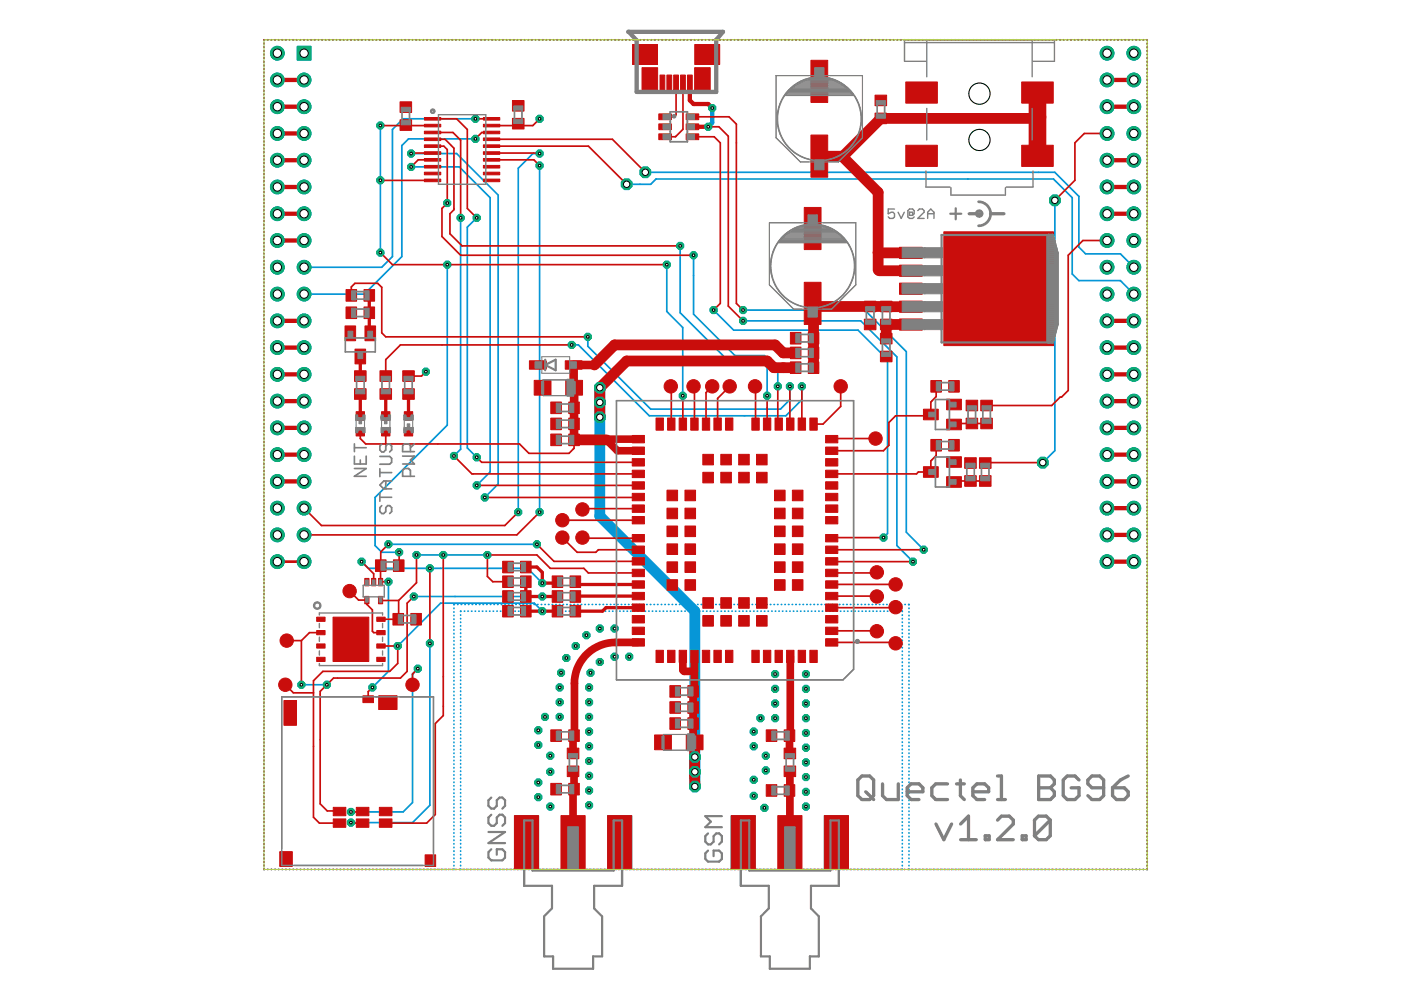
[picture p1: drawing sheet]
<svg xmlns="http://www.w3.org/2000/svg" width="297mm" height="210mm" viewBox="0 0 297 210" stroke-linecap="round" stroke-linejoin="round" font-family="sans-serif">
<g fill="#0696d7" stroke="#0696d7" stroke-width=".21">
<path d="M174.8 172.9h5.1v11.4h-5.1z"/>
<path d="M155 172.9h5.1v11.4h-5.1z"/>
<path d="M128.8 172.9h5.1v11.4h-5.1z"/>
<path d="M109.1 172.9h5.1v11.4h-5.1z"/>
</g>
<g fill="none" stroke="#0696d7" stroke-width=".36">
<path d="M56 9.2v.1M56 10v.1M56 10.8h.1M56 11.5v.1M56 12.3v.1M56 13v.1M56 13.8v.1M56 14.6v.1M56 15.3v.1M56 16.1v.1M56 16.9v.1M56 17.7h.1"/>
<path d="M56 18.4v.1M56 19.2v.1M56 20h.1M56 8.4v.1M56.7 8.4h.1M57.5 8.4h.1M58.3 8.4h.1M59 8.4h.1M59.8 8.4h.1M60.6 8.4h.1M61.3 8.4h.1M62.1 8.4h.1"/>
<path d="M62.9 8.4h.1M63.6 8.4h.1M64.4 8.4h.1M65.2 8.4h.1M65.9 8.4h.1M66.7 8.4h.1M67.5 8.4h.1M68.2 8.4h.1M69 8.4h.1M69.8 8.4h.1M70.5 8.4h.1M71.3 8.4h.1"/>
<path d="M72.1 8.4h.1M72.8 8.4h.1M73.6 8.4h.1M74.4 8.4h.1M75.1 8.4h.1M75.9 8.4h.1M76.7 8.4h.1M77.4 8.4h.1M78.2 8.4h.1M79 8.4h.1M79.7 8.4h.1M80.5 8.4h.1"/>
<path d="M81.3 8.4h.1M82 8.4h.1M82.8 8.4h.1M83.6 8.4h.1M84.3 8.4h.1M85.1 8.4h.1M85.9 8.4h.1M86.7 8.4h.1M87.4 8.4h.1M88.2 8.4h.1M88.9 8.4h.1M89.7 8.4h.1"/>
<path d="M90.5 8.4h.1M91.2 8.4h.1M92 8.4h.1M92.8 8.4h.1M93.6 8.4h.1M94.3 8.4h.1M95.1 8.4h.1M95.8 8.4h.1M96.6 8.4h.1M97.4 8.4h.1M98.1 8.4h.1M98.9 8.4h.1"/>
<path d="M99.7 8.4h.1M100.5 8.4h.1M101.2 8.4h.1M102 8.4h.1M102.8 8.4h.1M103.5 8.4h.1M104.3 8.4h.1M105.1 8.4h.1M105.8 8.4h.1M106.6 8.4h.1M107.4 8.4h.1M108.1 8.4h.1"/>
<path d="M108.9 8.4h.1M109.7 8.4h.1M110.4 8.4h.1M111.2 8.4h.1M112 8.4h.1M112.7 8.4h.1M113.5 8.4h.1M114.3 8.4h.1M115 8.4h.1M115.8 8.4h.1M116.6 8.4h.1M117.3 8.4h.1"/>
<path d="M118.1 8.4h.1M118.9 8.4h.1M119.6 8.4h.1M120.4 8.4h.1M121.2 8.4h.1M121.9 8.4h.1M122.7 8.4h.1M123.5 8.4h.1M124.2 8.4h.1M125 8.4h.1M125.8 8.4h.1M126.5 8.4h.1"/>
<path d="M127.3 8.4h.1M128.1 8.4h.1M128.8 8.4h.1M129.6 8.4h.1M130.4 8.4h.1M131.1 8.4h.1M131.9 8.4h.1M132.7 8.4h.1M133.4 8.4h.1M134.2 8.4h.1M135 8.4h.1M135.7 8.4h.1"/>
<path d="M136.5 8.4h.1M137.3 8.4h.1M138 8.4h.1M138.8 8.4h.1M139.6 8.4h.1M140.3 8.4h.1M141.1 8.4h.1M141.9 8.4h.1M142.6 8.4h.1M143.4 8.4h.1M144.2 8.4h.1M144.9 8.4h.1"/>
<path d="M145.7 8.4h.1M146.5 8.4h.1M147.3 8.4h.1M148 8.4h.1M148.8 8.4h.1M149.5 8.4h.1M150.3 8.4h.1M151.1 8.4h.1M151.8 8.4h.1M152.6 8.4h.1M153.4 8.4h.1M154.2 8.4h.1"/>
<path d="M154.9 8.4h.1M155.7 8.4h.1M156.4 8.4h.1M157.2 8.4h.1M158 8.4h.1M158.7 8.4h.1M159.5 8.4h.1M160.3 8.4h.1M161.1 8.4h.1M161.8 8.4h.1M162.6 8.4h.1M163.4 8.4h.1"/>
<path d="M164.1 8.4h.1M164.9 8.4h.1M165.7 8.4h.1M166.4 8.4h.1M167.2 8.4h.1M168 8.4h.1M168.7 8.4h.1M169.5 8.4h.1M170.3 8.4h.1M171 8.4h.1M171.8 8.4h.1M172.6 8.4h.1"/>
<path d="M173.3 8.4h.1M174.1 8.4h.1M174.9 8.4h.1M175.6 8.4h.1M176.4 8.4h.1M177.2 8.4h.1M177.9 8.4h.1M178.7 8.4h.1M179.5 8.4h.1M180.2 8.4h.1M181 8.4h.1M181.8 8.4h.1"/>
<path d="M182.5 8.4h.1M183.3 8.4h.1M184.1 8.4h.1M184.8 8.4h.1M185.6 8.4h.1M186.4 8.4h.1M187.1 8.4h.1M187.9 8.4h.1M188.7 8.4h.1M189.4 8.4h.1M190.2 8.4h.1M191 8.4h.1"/>
<path d="M191.7 8.4h.1M192.5 8.4h.1M193.3 8.4h.1M194 8.4h.1M194.8 8.4h.1M195.6 8.4h.1M196.3 8.4h.1M197.1 8.4h.1M197.9 8.4h.1M198.6 8.4h.1M199.4 8.4h.1M200.2 8.4h.1"/>
<path d="M200.9 8.4h.1M201.7 8.4h.1M202.5 8.4h.1M203.2 8.4h.1M204 8.4h.1M204.8 8.4h.1M205.5 8.4h.1M206.3 8.4h.1M207.1 8.4h.1M207.9 8.4h.1M208.6 8.4h.1M209.4 8.4h.1"/>
<path d="M210.1 8.4h.1M210.9 8.4h.1M211.7 8.4h.1M212.4 8.4h.1M213.2 8.4h.1M214 8.4h.1M214.8 8.4h.1M215.5 8.4h.1M216.3 8.4h.1M217 8.4h.1M217.8 8.4h.1M218.6 8.4h.1"/>
<path d="M219.4 8.4h.1M220.1 8.4h.1M220.9 8.4h.1M221.7 8.4h.1M222.4 8.4h.1M223.2 8.4h.1M224 8.4h.1M224.7 8.4h.1M225.5 8.4h.1M226.3 8.4h.1M227 8.4h.1M227.8 8.4h.1"/>
<path d="M228.6 8.4h.1M229.3 8.4h.1M230.1 8.4h.1M230.9 8.4h.1M231.6 8.4h.1M232.4 8.4h.1M233.2 8.4h.1M233.9 8.4h.1M234.7 8.4h.1M235.5 8.4h.1M236.2 8.4h.1M237 8.4h.1"/>
<path d="M237.8 8.4h.1M238.5 8.4h.1M239.3 8.4h.1M240.1 8.4h.1M240.8 8.4h.1M241.6 8.4h.1M242.4 8.4h.1M243.1 8.4l.1 .1M243.2 9.2v.1M243.2 10v.1M243.2 10.8h.1M243.2 11.5v.1"/>
<path d="M243.2 12.3v.1M243.2 13v.1M243.2 13.8v.1M243.2 14.6v.1M243.2 15.3v.1M243.2 16.1v.1M243.2 16.9v.1M243.2 17.7h.1M243.2 18.4v.1M243.2 19.2v.1M243.2 20h.1M56 20.7v.1"/>
<path d="M56 21.5v.1M56 22.3v.1M56 23v.1M56 23.8v.1M56 24.6v.1M56 25.3v.1M56 26.1v.1M56 26.9h.1M56 27.6v.1M56 28.4v.1M56 29.2v.1M56 29.9v.1"/>
<path d="M56 30.7v.1M56 31.5v.1M56 32.2v.1M56 33v.1M56 33.8v.1M56 34.5v.1M56 35.3v.1M56 36.1v.1M56 36.9h.1M56 37.6v.1M56 38.4v.1M56 39.2h.1"/>
<path d="M56 39.9v.1M80.6 26.6v27M87.2 32.6h9.6l8.8 8.8v61.2l-2.8 2.9M87.2 35.4h10.2l6.5 6.5v58.2l-2.8 2.8M100.8 25.2h-15.3l-2.3 2.3v26.9l-2.3 2.3h-16.4M100.8 29.4h-14.2l-1.4 1.5v23.5l-8 8h-12.7M114.4 32.6h-1.4l-3.1 3.1v72.9M114.4 35.1v73.5M132.9 39.1h5.1l1.1-1.1h84.3l3.9 3.9v16.2l1.4 1.4h8.9l2.8 2.9M136.8 36.5h86.8l5.1 5.1v10.8l1.5 1.4h7.4l2.8 2.9M243.2 20.7v.1M243.2 21.5v.1"/>
<path d="M243.2 22.3v.1M243.2 23v.1M243.2 23.8v.1M243.2 24.6v.1M243.2 25.3v.1M243.2 26.1v.1M243.2 26.9h.1M243.2 27.6v.1M243.2 28.4v.1M243.2 29.2v.1M243.2 29.9v.1M243.2 30.7v.1"/>
<path d="M243.2 31.5v.1M243.2 32.2v.1M243.2 33v.1M243.2 33.8v.1M243.2 34.5v.1M243.2 35.3v.1M243.2 36.1v.1M243.2 36.9h.1M243.2 37.6v.1M243.2 38.4v.1M243.2 39.2h.1M243.2 39.9v.1"/>
<path d="M56 40.7v.1M56 41.5v.1M56 42.2v.1M56 43v.1M56 43.8h.1M56 44.5v.1M56 45.3v.1M56 46.1h.1M56 46.8v.1M56 47.6v.1M56 48.4v.1M56 49.1v.1"/>
<path d="M56 49.9v.1M56 50.7v.1M56 51.4v.1M56 52.2v.1M56 53v.1M56 53.7v.1M56 54.5v.1M56 55.3v.1M56 56v.1M56 56.8v.1M56 57.6v.1M56 58.3v.1"/>
<path d="M56 59.1v.1M56 59.9v.1M94.8 56.1v34l-15.3 15.4v10.2l1.4 1.4h3.7M97.7 46.2v49l-1.5 1.5M101.1 46.2l-2 2v46.8l2 2M141.4 56.1v9.9l3.4 3.4v14.5M144.2 52.1v14.2l10.5 10.5h6.8l1.1 1.2v5.9M147 54.1v12.5l8.8 8.8h6.3l2.8 2.8v3.7M223.6 42.5v53l-2.5 2.6M243.2 40.7v.1M243.2 41.5v.1M243.2 42.2v.1"/>
<path d="M243.2 43v.1M243.2 43.8h.1M243.2 44.5v.1M243.2 45.3v.1M243.2 46.1h.1M243.2 46.8v.1M243.2 47.6v.1M243.2 48.4v.1M243.2 49.1v.1M243.2 49.9v.1M243.2 50.7v.1M243.2 51.4v.1"/>
<path d="M243.2 52.2v.1M243.2 53v.1M243.2 53.7v.1M243.2 54.5v.1M243.2 55.3v.1M243.2 56v.1M243.2 56.8v.1M243.2 57.6v.1M243.2 58.3v.1M243.2 59.1v.1M243.2 59.9v.1M56 60.6v.1"/>
<path d="M56 61.4v.1M56 62.2v.1M56 62.9v.1M56 63.7v.1M56 64.5v.1M56 65.3h.1M56 66v.1M56 66.8v.1M56 67.6h.1M56 68.3v.1M56 69.1v.1M56 69.9v.1"/>
<path d="M56 70.6v.1M56 71.4v.1M56 72.2h.1M56 72.9v.1M56 73.7v.1M56 74.5h.1M56 75.2v.1M56 76v.1M56 76.8v.1M56 77.5v.1M56 78.3v.1M56 79.1v.1"/>
<path d="M56 79.8v.1M121.2 73.1h1.4l15.1 15.1h28.9l3.4-3.4v-2.9M124.6 71.4v2l13.4 13.3h27.5l2-1.9v-2.9M151.3 65.7l4.3 4.3h26.3l6.3 6.2v36.9l-.9 .9M157.5 65.7h25.8l8.9 8.8v38.3l3.6 3.7M157.5 68h25l7.7 7.7v40l3.4 3.4M243.2 60.6v.1M243.2 61.4v.1M243.2 62.2v.1M243.2 62.9v.1M243.2 63.7v.1M243.2 64.5v.1"/>
<path d="M243.2 65.3h.1M243.2 66v.1M243.2 66.8v.1M243.2 67.6h.1M243.2 68.3v.1M243.2 69.1v.1M243.2 69.9v.1M243.2 70.6v.1M243.2 71.4v.1M243.2 72.2h.1M243.2 72.9v.1M243.2 73.7v.1"/>
<path d="M243.2 74.5h.1M243.2 75.2v.1M243.2 76v.1M243.2 76.8v.1M243.2 77.5v.1M243.2 78.3v.1M243.2 79.1v.1M243.2 79.8v.1M56 80.6v.1M56 81.4v.1M56 82.1v.1M56 82.9v.1"/>
<path d="M56 83.7v.1M56 84.5h.1M56 85.2v.1M56 86v.1M56 86.7v.1M56 87.5v.1M56 88.3v.1M56 89v.1M56 89.8v.1M56 90.6v.1M56 91.4h.1M56 92.1v.1"/>
<path d="M56 92.9v.1M56 93.7h.1M56 94.4v.1M56 95.2v.1M56 96v.1M56 96.7v.1M56 97.5v.1M56 98.3v.1M56 99v.1M56 99.8v.1M243.2 80.6v.1M243.2 81.4v.1"/>
<path d="M243.2 82.1v.1M243.2 82.9v.1M243.2 83.7v.1M243.2 84.5h.1M243.2 85.2v.1M243.2 86v.1M243.2 86.7v.1M243.2 87.5v.1M243.2 88.3v.1M243.2 89v.1M243.2 89.8v.1M243.2 90.6v.1"/>
<path d="M243.2 91.4h.1M243.2 92.1v.1M243.2 92.9v.1M243.2 93.7h.1M243.2 94.4v.1M243.2 95.2v.1M243.2 96v.1M243.2 96.7v.1M243.2 97.5v.1M243.2 98.3v.1M243.2 99v.1M243.2 99.8v.1"/>
<path d="M56 100.6h.1M56 101.3v.1M56 102.1v.1M56 102.9v.1M56 103.6v.1M56 104.4v.1M56 105.2v.1M56 105.9v.1M56 106.7v.1M56 107.5v.1M56 108.2v.1M56 109v.1"/>
<path d="M56 109.8v.1M56 110.6h.1M56 111.3v.1M56 112.1v.1M56 112.9h.1M56 113.6v.1M56 114.4v.1M56 115.2v.1M56 115.9v.1M56 116.7v.1M56 117.5h.1M56 118.2v.1"/>
<path d="M56 119v.1M56 119.8h.1M76.7 119.1l1.4 1.4h33.8l3.1 3.1M82.4 115.4h31.4M88.3 117.7h15M243.2 100.6h.1M243.2 101.3v.1M243.2 102.1v.1M243.2 102.9v.1M243.2 103.6v.1M243.2 104.4v.1M243.2 105.2v.1"/>
<path d="M243.2 105.9v.1M243.2 106.7v.1M243.2 107.5v.1M243.2 108.2v.1M243.2 109v.1M243.2 109.8v.1M243.2 110.6h.1M243.2 111.3v.1M243.2 112.1v.1M243.2 112.9h.1M243.2 113.6v.1M243.2 114.4v.1"/>
<path d="M243.2 115.2v.1M243.2 115.9v.1M243.2 116.7v.1M243.2 117.5h.1M243.2 118.2v.1M243.2 119v.1M243.2 119.8h.1M56 120.5v.1M56 121.3v.1M56 122.1v.1M56 122.8v.1M56 123.6v.1"/>
<path d="M56 124.4v.1M56 125.1v.1M56 125.9v.1M56 126.7v.1M56 127.4v.1M56 128.2v.1M56 129v.1M56 129.8h.1M56 130.5v.1M56 131.3v.1M56 132v.1M56 132.8v.1"/>
<path d="M56 133.6v.1M56 134.3v.1M56 135.1v.1M56 135.9v.1M56 136.7h.1M56 137.4v.1M56 138.2v.1M56 139h.1M56 139.7v.1M82.4 123.3v19l-3.4 3.5M87.7 126.5h27.3M91.1 136.4v34.3l-3.6 3.7h-13.1"/>
<path d="M96.2 128.9v.1M96.2 129.7v.1M96.2 130.5v.1M96.2 131.2v.1M96.2 132v.1M96.2 132.8v.1M96.2 133.5v.1M96.2 134.3v.1M96.2 135.1v.1M96.2 135.8v.1M96.2 136.6v.1M96.2 137.4v.1"/>
<path d="M96.2 138.2h.1M96.2 138.9v.1M96.2 139.7v.1M96.4 128.2h-.2M97 128.2h.1M97.7 130.4v.1M97.7 131.1v.1M97.7 131.9v.1M97.7 132.7v.1M97.7 133.4v.1M97.7 134.2v.1M97.7 135v.1"/>
<path d="M97.7 135.7v.1M97.7 136.5v.1M97.7 137.3v.1M97.7 138v.1M97.7 138.8v.1M97.7 139.6v.1M97.7 129.6v.1M97.8 128.2h.1M98.4 129.6h.1M98.6 128.2h.1M99.2 129.6h.1M99.3 128.2h.1"/>
<path d="M100 129.6h.1M100.1 128.2h.1M100.7 129.6h.1M100.9 128.2h.1M101.5 129.6h.1M101.6 128.2h.1M102.3 129.6h.1M102.4 128.2h.1M103 129.6h.1M103.2 128.2h.1M103.8 129.6h.1M104 128.2h.1"/>
<path d="M104.6 129.6h.1M104.7 128.2h.1M105.3 129.6h.1M105.5 128.2h.1M106.1 129.6h.1M106.3 128.2h.1M106.9 129.6h.1M107 128.2h.1M107.6 129.6h.1M107.8 128.2h.1M108.4 129.6h.1M108.6 128.2h.1"/>
<path d="M109.2 129.6h.1M109.4 128.2h.1M109.9 129.6h.1M110.1 128.2h.1M110.7 129.6h.1M110.9 128.2h.1M111.5 129.6h.1M111.7 128.2h.1M112.2 129.6h.1M112.4 128.2h.1M113 129.6h.1M113.2 128.2h.1"/>
<path d="M113.8 129.6h.1M114 128.2h.1M114.5 129.6h.1M114.8 128.2h.1M115 129.6l-1.7-1.7h-19.9l-9.1 9.1M115.3 129.6h.1M115.5 128.2h.1M116.1 129.6h.1M116.3 128.2h.1M116.8 129.6h.1M117.1 128.2h.1M117.6 129.6h.1"/>
<path d="M117.8 128.2h.1M118.4 129.6h.1M118.6 128.2h.1M119.1 129.6h.1M119.4 128.2h.1M119.9 129.6h.1M120.2 128.2h.1M120.7 129.6h.1M120.9 128.2h.1M121.4 129.6h.1M121.7 128.2h.1M122.2 129.6h.1"/>
<path d="M122.5 128.2h.1M123 129.6h.1M123.2 128.2h.1M123.7 129.6h.1M124 128.2h.1M124.5 129.6h.1M124.8 128.2h.1M125.3 129.6h.1M125.6 128.2h.1M126 129.6h.1M126.3 128.2h.1M126.8 129.6h.1"/>
<path d="M127.1 128.2h.1M127.6 129.6h.1M127.9 128.2h.1M128.3 129.6h.1M128.6 128.2h.1M129.1 129.6h.1M129.4 128.2h.1M129.9 129.6h.1M130.2 128.2h.1M130.6 129.6h.1M131 128.2h.1M131.4 129.6h.1"/>
<path d="M131.7 128.2h.1M132.2 129.6h.1M132.5 128.2h.1M132.9 129.6h.1M133.3 128.2h.1M133.7 129.6h.1M134 128.2h.1M134.5 129.6h.1M134.8 128.2h.1M135.2 129.6h.1M135.6 128.2h.1M136 129.6h.1"/>
<path d="M136.3 128.2h.1M136.8 129.6h.1M137.1 128.2h.1M137.5 129.6h.1M137.9 128.2h.1M138.3 129.6h.1M138.7 128.2h.1M139.1 129.6h.1M139.4 128.2h.1M139.8 129.6h.1M140.2 128.2h.1M140.6 129.6h.1"/>
<path d="M141 128.2h.1M141.4 129.6h.1M141.7 128.2h.1M142.1 129.6h.1M142.5 128.2h.1M142.9 129.6h.1M143.3 128.2h.1M143.7 129.6h.1M144.1 128.2h.1M144.4 129.6h.1M144.8 128.2h.1M145.2 129.6h.1"/>
<path d="M145.6 128.2h.1M146 129.6h.1M146.4 128.2h.1M146.7 129.6h.1M147.1 128.2h.1M147.5 129.6h.1M147.9 128.2h.1M148.3 129.6h.1M148.7 128.2h.1M149 129.6h.1M149.5 128.2h.1M149.8 129.6h.1"/>
<path d="M150.2 128.2h.1M150.6 129.6h.1M151 128.2h.1M151.3 129.6h.1M151.8 128.2h.1M152.1 129.6h.1M152.5 128.2h.1M152.9 129.6h.1M153.3 128.2h.1M153.6 129.6h.1M154.1 128.2h.1M154.4 129.6h.1"/>
<path d="M154.9 128.2h.1M155.2 129.6h.1M155.6 128.2h.1M155.9 129.6h.1M156.4 128.2h.1M156.7 129.6h.1M157.2 128.2h.1M157.5 129.6h.1M157.9 128.2h.1M158.2 129.6h.1M158.7 128.2h.1M159 129.6h.1"/>
<path d="M159.5 128.2h.1M159.8 129.6h.1M160.3 128.2h.1M160.5 129.6h.1M161 128.2h.1M161.3 129.6h.1M161.8 128.2h.1M162.1 129.6h.1M162.6 128.2h.1M162.8 129.6h.1M163.3 128.2h.1M163.6 129.6h.1"/>
<path d="M164.1 128.2h.1M164.4 129.6h.1M164.9 128.2h.1M165.1 129.6h.1M165.7 128.2h.1M165.9 129.6h.1M166.4 128.2h.1M166.7 129.6h.1M167.2 128.2h.1M167.4 129.6h.1M168 128.2h.1M168.2 129.6h.1"/>
<path d="M168.7 128.2h.1M169 129.6h.1M169.5 128.2h.1M169.7 129.6h.1M170.3 128.2h.1M170.5 129.6h.1M171 128.2h.1M171.3 129.6h.1M171.8 128.2h.1M172 129.6h.1M172.6 128.2h.1M172.8 129.6h.1"/>
<path d="M173.4 128.2h.1M173.6 129.6h.1M174.1 128.2h.1M174.3 129.6h.1M174.9 128.2h.1M175.1 129.6h.1M175.7 128.2h.1M175.9 129.6h.1M176.4 128.2h.1M176.6 129.6h.1M177.2 128.2h.1M177.4 129.6h.1"/>
<path d="M178 128.2h.1M178.2 129.6h.1M178.8 128.2h.1M178.9 129.6h.1M179.5 128.2h.1M179.7 129.6h.1M180.3 128.2h.1M180.5 129.6h.1M181.1 128.2h.1M181.3 129.6h.1M181.8 128.2h.1M182 129.6h.1"/>
<path d="M182.6 128.2h.1M182.8 129.6h.1M183.4 128.2h.1M183.5 129.6h.1M184.1 128.2h.1M184.3 129.6h.1M184.9 128.2h.1M185.1 129.6h.1M185.7 128.2h.1M185.8 129.6h.1M186.5 128.2h.1M186.6 129.6h.1"/>
<path d="M187.2 128.2h.1M187.4 129.6h.1M188 128.2h.1M188.2 129.6h.1M188.8 128.2h.1M188.9 129.6h.1M189.5 128.2h.1M189.7 129.6h.1M190.3 128.2h.1M190.4 129.6h.1M191.1 128.2h.1M191.2 129.6l.1 .1"/>
<path d="M191.3 130.4v.1M191.3 131.1v.1M191.3 131.9v.1M191.3 132.7v.1M191.3 133.4v.1M191.3 134.2v.1M191.3 135v.1M191.3 135.7v.1M191.3 136.5v.1M191.3 137.3v.1M191.3 138v.1M191.3 138.8v.1"/>
<path d="M191.3 139.6v.1M191.9 128.2h.1M192.6 128.2h.1M192.7 128.9v.1M192.7 129.7v.1M192.7 130.5v.1M192.7 131.2v.1M192.7 132v.1M192.7 132.8v.1M192.7 133.5v.1M192.7 134.3v.1M192.7 135.1v.1"/>
<path d="M192.7 135.8v.1M192.7 136.6v.1M192.7 137.4v.1M192.7 138.2h.1M192.7 138.9v.1M192.7 139.7v.1M243.2 120.5v.1M243.2 121.3v.1M243.2 122.1v.1M243.2 122.8v.1M243.2 123.6v.1M243.2 124.4v.1"/>
<path d="M243.2 125.1v.1M243.2 125.9v.1M243.2 126.7v.1M243.2 127.4v.1M243.2 128.2v.1M243.2 129v.1M243.2 129.8h.1M243.2 130.5v.1M243.2 131.3v.1M243.2 132v.1M243.2 132.8v.1M243.2 133.6v.1"/>
<path d="M243.2 134.3v.1M243.2 135.1v.1M243.2 135.9v.1M243.2 136.7h.1M243.2 137.4v.1M243.2 138.2v.1M243.2 139h.1M243.2 139.7v.1M56 140.5v.1M56 141.3v.1M56 142v.1M56 142.8v.1"/>
<path d="M56 143.6v.1M56 144.3v.1M56 145.1v.1M56 145.9h.1M56 146.6v.1M56 147.4v.1M56 148.2v.1M56 148.9v.1M56 149.7v.1M56 150.5v.1M56 151.2v.1M56 152v.1"/>
<path d="M56 152.8v.1M56 153.5v.1M56 154.3v.1M56 155.1v.1M56 155.9h.1M56 156.6v.1M56 157.4v.1M56 158.2h.1M56 158.9v.1M56 159.7v.1M63.9 145.2h5.4M88.6 141.8l-1.1 1.1v27.3l-2 1.9h-11.1"/>
<path d="M96.2 140.5h.1M96.2 141.2v.1M96.2 142v.1M96.2 142.8v.1M96.2 143.5v.1M96.2 144.3v.1M96.2 145.1v.1M96.2 145.8v.1M96.2 146.6v.1M96.2 147.4v.1M96.2 148.1v.1M96.2 148.9v.1"/>
<path d="M96.2 149.7v.1M96.2 150.5h.1M96.2 151.2v.1M96.2 152v.1M96.2 152.8h.1M96.2 153.5v.1M96.2 154.3v.1M96.2 155.1v.1M96.2 155.8v.1M96.2 156.6v.1M96.2 157.4v.1M96.2 158.1v.1"/>
<path d="M96.2 158.9v.1M96.2 159.7h.1M97.7 140.4v.1M97.7 141.1v.1M97.7 141.9v.1M97.7 142.7v.1M97.7 143.4v.1M97.7 144.2v.1M97.7 145v.1M97.7 145.8h.1M97.7 146.5v.1M97.7 147.3v.1"/>
<path d="M97.7 148.1h.1M97.7 148.8v.1M97.7 149.6v.1M97.7 150.4v.1M97.7 151.2h.1M97.7 151.9v.1M97.7 152.7v.1M97.7 153.5h.1M97.7 154.2v.1M97.7 155v.1M97.7 155.8v.1M97.7 156.5v.1"/>
<path d="M97.7 157.3v.1M97.7 158.1v.1M97.7 158.8v.1M97.7 159.6v.1M191.3 140.4v.1M191.3 141.1v.1M191.3 141.9v.1M191.3 142.7v.1M191.3 143.4v.1M191.3 144.2v.1M191.3 145v.1M191.3 145.8h.1"/>
<path d="M191.3 146.5v.1M191.3 147.3v.1M191.3 148.1h.1M191.3 148.8v.1M191.3 149.6v.1M191.3 150.4v.1M191.3 151.2h.1M191.3 151.9v.1M191.3 152.7v.1M191.3 153.5h.1M191.3 154.2v.1M191.3 155v.1"/>
<path d="M191.3 155.8v.1M191.3 156.5v.1M191.3 157.3v.1M191.3 158.1v.1M191.3 158.8v.1M191.3 159.6v.1M192.7 140.5h.1M192.7 141.2v.1M192.7 142v.1M192.7 142.8v.1M192.7 143.5v.1M192.7 144.3v.1"/>
<path d="M192.7 145.1v.1M192.7 145.8v.1M192.7 146.6v.1M192.7 147.4v.1M192.7 148.1v.1M192.7 148.9v.1M192.7 149.7v.1M192.7 150.5h.1M192.7 151.2v.1M192.7 152v.1M192.7 152.8h.1M192.7 153.5v.1"/>
<path d="M192.7 154.3v.1M192.7 155.1v.1M192.7 155.8v.1M192.7 156.6v.1M192.7 157.4v.1M192.7 158.1v.1M192.7 158.9v.1M192.7 159.7h.1M243.2 140.5v.1M243.2 141.3v.1M243.2 142v.1M243.2 142.8v.1"/>
<path d="M243.2 143.6v.1M243.2 144.3v.1M243.2 145.1v.1M243.2 145.9h.1M243.2 146.6v.1M243.2 147.4v.1M243.2 148.2v.1M243.2 148.9v.1M243.2 149.7v.1M243.2 150.5v.1M243.2 151.2v.1M243.2 152v.1"/>
<path d="M243.2 152.8v.1M243.2 153.5v.1M243.2 154.3v.1M243.2 155.1v.1M243.2 155.9h.1M243.2 156.6v.1M243.2 157.4v.1M243.2 158.2h.1M243.2 158.9v.1M243.2 159.7v.1M56 160.4v.1M56 161.2v.1"/>
<path d="M56 162v.1M56 162.8h.1M56 163.5v.1M56 164.3v.1M56 165.1h.1M56 165.8v.1M56 166.6v.1M56 167.4h.1M56 168.1v.1M56 168.9v.1M56 169.7v.1M56 170.4v.1"/>
<path d="M56 171.2v.1M56 172v.1M56 172.7v.1M56 173.5v.1M56 174.3h.1M56 175v.1M56 175.8v.1M56 176.6v.1M56 177.3v.1M56 178.1v.1M56 178.9v.1M56 179.6v.1"/>
<path d="M96.2 160.4v.1M96.2 161.2v.1M96.2 162v.1M96.2 162.8h.1M96.2 163.5v.1M96.2 164.3v.1M96.2 165v.1M96.2 165.8v.1M96.2 166.6v.1M96.2 167.3v.1M96.2 168.1v.1M96.2 168.9v.1"/>
<path d="M96.2 169.7h.1M96.2 170.4v.1M96.2 171.2v.1M96.2 172h.1M96.2 172.7v.1M96.2 173.5v.1M96.2 174.3h.1M96.2 175v.1M96.2 175.8v.1M96.2 176.6v.1M96.2 177.3v.1M96.2 178.1v.1"/>
<path d="M96.2 178.9v.1M96.2 179.6v.1M97.7 160.4v.1M97.7 161.2h.1M97.7 161.9v.1M97.7 162.7v.1M97.7 163.5v.1M97.7 164.2v.1M97.7 165v.1M97.7 165.8v.1M97.7 166.5v.1M97.7 167.3v.1"/>
<path d="M97.7 168.1v.1M97.7 168.8v.1M97.7 169.6v.1M97.7 170.4v.1M97.7 171.2v.1M97.7 171.9v.1M97.7 172.7v.1M97.7 173.5v.1M97.7 174.2v.1M97.7 175v.1M97.7 175.8v.1M97.7 176.6h.1"/>
<path d="M97.7 177.3v.1M97.7 178.1v.1M97.7 178.9h.1M97.7 179.6v.1M191.3 160.4v.1M191.3 161.2h.1M191.3 161.9v.1M191.3 162.7v.1M191.3 163.5v.1M191.3 164.2v.1M191.3 165v.1M191.3 165.8v.1"/>
<path d="M191.3 166.5v.1M191.3 167.3v.1M191.3 168.1v.1M191.3 168.8v.1M191.3 169.6v.1M191.3 170.4v.1M191.3 171.2v.1M191.3 171.9v.1M191.3 172.7v.1M191.3 173.5v.1M191.3 174.2v.1M191.3 175v.1"/>
<path d="M191.3 175.8v.1M191.3 176.6h.1M191.3 177.3v.1M191.3 178.1v.1M191.3 178.9h.1M191.3 179.6v.1M192.7 160.4v.1M192.7 161.2v.1M192.7 162v.1M192.7 162.8h.1M192.7 163.5v.1M192.7 164.3v.1"/>
<path d="M192.7 165v.1M192.7 165.8v.1M192.7 166.6v.1M192.7 167.3v.1M192.7 168.1v.1M192.7 168.9v.1M192.7 169.7h.1M192.7 170.4v.1M192.7 171.2v.1M192.7 172h.1M192.7 172.7v.1M192.7 173.5v.1"/>
<path d="M192.7 174.3h.1M192.7 175v.1M192.7 175.8v.1M192.7 176.6v.1M192.7 177.3v.1M192.7 178.1v.1M192.7 178.9v.1M192.7 179.6v.1M243.2 160.4v.1M243.2 161.2v.1M243.2 162v.1M243.2 162.8h.1"/>
<path d="M243.2 163.5v.1M243.2 164.3v.1M243.2 165.1h.1M243.2 165.8v.1M243.2 166.6v.1M243.2 167.4h.1M243.2 168.1v.1M243.2 168.9v.1M243.2 169.7v.1M243.2 170.4v.1M243.2 171.2v.1M243.2 172v.1"/>
<path d="M243.2 172.7v.1M243.2 173.5v.1M243.2 174.3h.1M243.2 175v.1M243.2 175.8v.1M243.2 176.6v.1M243.2 177.3v.1M243.2 178.1v.1M243.2 178.9v.1M243.2 179.6v.1M56 184.3h.1M56 180.4v.1"/>
<path d="M56 181.2v.1M56 181.9v.1M56 182.7v.1M56 183.5v.1M56.7 184.3h.1M57.5 184.3h.1M58.3 184.3h.1M59.1 184.3h.1M59.8 184.3h.1M60.6 184.3h.1M61.4 184.3h.1M62.1 184.3h.2"/>
<path d="M62.9 184.3h.1M63.7 184.3h.1M64.5 184.3h.1M65.2 184.3h.1M66 184.3h.1M66.8 184.3h.1M67.6 184.3h.1M68.3 184.3h.1M69.1 184.3h.1M69.9 184.3h.1M70.7 184.3h.1M71.4 184.3h.1"/>
<path d="M72.2 184.3h.1M73 184.3h.1M73.7 184.3h.1M74.5 184.3h.1M75.3 184.3h.1M76.1 184.3h.1M76.8 184.3h.1M77.6 184.3h.1M78.4 184.3h.1M79.2 184.3h.1M79.9 184.3h.1M80.7 184.3h.1"/>
<path d="M81.5 184.3h.1M82.3 184.3h.1M83 184.3h.1M83.8 184.3h.1M84.6 184.3h.1M85.3 184.3h.1M86.1 184.3h.1M86.9 184.3h.1M87.7 184.3h.1M88.4 184.3h.1M89.2 184.3h.1M90 184.3h.1"/>
<path d="M90.7 184.3h.1M91.5 184.3h.1M92.3 184.3h.1M93.1 184.3h.1M93.8 184.3h.1M94.6 184.3h.1M95.4 184.3h.1M96.2 184.3h.1M96.2 180.4v.1M96.2 181.2v.1M96.2 181.9v.1M96.2 182.7v.1"/>
<path d="M96.2 183.5v.1M97.7 184.3h.1M97.7 180.4v.1M97.7 181.2v.1M97.7 181.9v.1M97.7 182.7v.1M97.7 183.5v.1M98.4 184.3h.1M99.2 184.3h.1M100 184.3h.1M100.7 184.3h.1M101.5 184.3h.1"/>
<path d="M102.3 184.3h.1M103 184.3h.1M103.8 184.3h.1M104.6 184.3h.1M105.3 184.3h.1M106.1 184.3h.1M106.9 184.3h.1M107.6 184.3h.1M108.4 184.3h.1M109.2 184.3h.1M109.9 184.3h.1M110.7 184.3h.1"/>
<path d="M111.5 184.3h.1M112.2 184.3h.1M113 184.3h.1M113.8 184.3h.1M114.5 184.3h.1M115.3 184.3h.1M116.1 184.3h.1M116.8 184.3h.1M117.6 184.3h.1M118.4 184.3h.1M119.1 184.3h.1M119.9 184.3h.1"/>
<path d="M120.7 184.3h.1M121.4 184.3h.1M122.2 184.3h.1M123 184.3h.1M123.7 184.3h.1M124.5 184.3h.1M125.3 184.3h.1M126 184.3h.1M126.8 184.3h.1M127.6 184.3h.1M128.3 184.3h.1M129.1 184.3h.1"/>
<path d="M129.9 184.3h.1M130.6 184.3h.1M131.4 184.3h.1M132.2 184.3h.1M132.9 184.3h.1M133.7 184.3h.1M134.5 184.3h.1M135.2 184.3h.1M136 184.3h.1M136.8 184.3h.1M137.5 184.3h.1M138.3 184.3h.1"/>
<path d="M139.1 184.3h.1M139.8 184.3h.1M140.6 184.3h.1M141.4 184.3h.1M142.1 184.3h.1M142.9 184.3h.1M143.7 184.3h.1M144.4 184.3h.1M145.2 184.3h.1M146 184.3h.1M146.7 184.3h.1M147.5 184.3h.1"/>
<path d="M148.3 184.3h.1M149 184.3h.1M149.8 184.3h.1M150.6 184.3h.1M151.3 184.3h.1M152.1 184.3h.1M152.9 184.3h.1M153.6 184.3h.1M154.4 184.3h.1M155.2 184.3h.1M155.9 184.3h.1M156.7 184.3h.1"/>
<path d="M157.5 184.3h.1M158.2 184.3h.1M159 184.3h.1M159.8 184.3h.1M160.5 184.3h.1M161.3 184.3h.1M162.1 184.3h.1M162.8 184.3h.1M163.6 184.3h.1M164.4 184.3h.1M165.1 184.3h.1M165.9 184.3h.1"/>
<path d="M166.7 184.3h.1M167.4 184.3h.1M168.2 184.3h.1M169 184.3h.1M169.7 184.3h.1M170.5 184.3h.1M171.3 184.3h.1M172 184.3h.1M172.8 184.3h.1M173.6 184.3h.1M174.3 184.3h.1M175.1 184.3h.1"/>
<path d="M175.9 184.3h.1M176.6 184.3h.1M177.4 184.3h.1M178.2 184.3h.1M178.9 184.3h.1M179.7 184.3h.1M180.5 184.3h.1M181.3 184.3h.1M182 184.3h.1M182.8 184.3h.1M183.5 184.3h.1M184.3 184.3h.1"/>
<path d="M185.1 184.3h.1M185.8 184.3h.1M186.6 184.3h.1M187.4 184.3h.1M188.2 184.3h.1M188.9 184.3h.1M189.7 184.3h.1M190.4 184.3h.1M191.3 184.3h-.1M191.3 180.4v.1M191.3 181.2v.1M191.3 181.9v.1"/>
<path d="M191.3 182.7v.1M191.3 183.5v.1M192.7 184.3h.1M192.7 180.4v.1M192.7 181.2v.1M192.7 181.9v.1M192.7 182.7v.1M192.7 183.5v.1M193.5 184.3h.1M194.3 184.3h.1M195.1 184.3h.1M195.8 184.3h.1"/>
<path d="M196.6 184.3h.1M197.4 184.3h.1M198.1 184.3h.1M198.9 184.3h.1M199.7 184.3h.1M200.5 184.3h.1M201.3 184.3h.1M202 184.3h.1M202.8 184.3h.1M203.6 184.3h.1M204.3 184.3h.1M205.1 184.3h.1"/>
<path d="M205.9 184.3h.1M206.7 184.3h.1M207.5 184.3h.1M208.2 184.3h.1M209 184.3h.1M209.8 184.3h.1M210.5 184.3h.2M211.3 184.3h.1M212.1 184.3h.1M212.9 184.3h.1M213.7 184.3h.1M214.4 184.3h.1"/>
<path d="M215.2 184.3h.1M216 184.3h.1M216.8 184.3h.1M217.5 184.3h.1M218.3 184.3h.1M219.1 184.3h.1M219.9 184.3h.1M220.6 184.3h.1M221.4 184.3h.1M222.2 184.3h.1M223 184.3h.1M223.7 184.3h.1"/>
<path d="M224.5 184.3h.1M225.3 184.3h.1M226.1 184.3h.1M226.8 184.3h.1M227.6 184.3h.1M228.4 184.3h.1M229.2 184.3h.1M229.9 184.3h.1M230.7 184.3h.1M231.5 184.3h.1M232.3 184.3h.1M233 184.3h.1"/>
<path d="M233.8 184.3h.1M234.6 184.3h.1M235.4 184.3h.1M236.1 184.3h.1M236.9 184.3h.1M237.7 184.3h.1M238.5 184.3h.1M239.2 184.3h.1M240 184.3h.1M240.8 184.3h.1M241.6 184.3h.1M242.4 184.3h.1"/>
<path d="M243.2 184.3h-.1M243.2 180.4v.1M243.2 181.2v.1M243.2 181.9v.1M243.2 182.7v.1M243.2 183.5v.1"/>
</g>
<path d="M127.2 82.2v27.2l20.1 20.2v37.2" fill="none" stroke="#0696d7" stroke-width="2.3"/>
<path d="M151 22.9v3.1l-.8 .9" fill="none" stroke="#0696d7" stroke-width=".91"/>
<path d="M63 9.8h2.9v2.9h-2.9z" fill="#0dab76" stroke="#0dab76" stroke-width=".21"/>
<circle cx="64.5" cy="11.3" r=".89" fill="#fff" stroke="#000" stroke-width=".21"/>
<circle cx="64.5" cy="17" r="1.46" fill="#0dab76" stroke="#0dab76" stroke-width=".21"/>
<circle cx="64.5" cy="17" r=".89" fill="#fff" stroke="#000" stroke-width=".21"/>
<circle cx="64.5" cy="22.6" r="1.46" fill="#0dab76" stroke="#0dab76" stroke-width=".21"/>
<circle cx="64.5" cy="22.6" r=".89" fill="#fff" stroke="#000" stroke-width=".21"/>
<circle cx="64.5" cy="28.3" r="1.46" fill="#0dab76" stroke="#0dab76" stroke-width=".21"/>
<circle cx="64.5" cy="28.3" r=".89" fill="#fff" stroke="#000" stroke-width=".21"/>
<circle cx="64.5" cy="34" r="1.46" fill="#0dab76" stroke="#0dab76" stroke-width=".21"/>
<circle cx="64.5" cy="34" r=".89" fill="#fff" stroke="#000" stroke-width=".21"/>
<circle cx="64.5" cy="39.6" r="1.46" fill="#0dab76" stroke="#0dab76" stroke-width=".21"/>
<circle cx="64.5" cy="39.6" r=".89" fill="#fff" stroke="#000" stroke-width=".21"/>
<circle cx="64.5" cy="45.3" r="1.46" fill="#0dab76" stroke="#0dab76" stroke-width=".21"/>
<circle cx="64.5" cy="45.3" r=".89" fill="#fff" stroke="#000" stroke-width=".21"/>
<circle cx="64.5" cy="51" r="1.46" fill="#0dab76" stroke="#0dab76" stroke-width=".21"/>
<circle cx="64.5" cy="51" r=".89" fill="#fff" stroke="#000" stroke-width=".21"/>
<circle cx="64.5" cy="56.7" r="1.46" fill="#0dab76" stroke="#0dab76" stroke-width=".21"/>
<circle cx="64.5" cy="56.7" r=".89" fill="#fff" stroke="#000" stroke-width=".21"/>
<circle cx="64.5" cy="62.4" r="1.46" fill="#0dab76" stroke="#0dab76" stroke-width=".21"/>
<circle cx="64.5" cy="62.4" r=".89" fill="#fff" stroke="#000" stroke-width=".21"/>
<circle cx="64.5" cy="68" r="1.46" fill="#0dab76" stroke="#0dab76" stroke-width=".21"/>
<circle cx="64.5" cy="68" r=".89" fill="#fff" stroke="#000" stroke-width=".21"/>
<circle cx="64.5" cy="73.7" r="1.46" fill="#0dab76" stroke="#0dab76" stroke-width=".21"/>
<circle cx="64.5" cy="73.7" r=".89" fill="#fff" stroke="#000" stroke-width=".21"/>
<circle cx="64.5" cy="79.4" r="1.46" fill="#0dab76" stroke="#0dab76" stroke-width=".21"/>
<circle cx="64.5" cy="79.4" r=".89" fill="#fff" stroke="#000" stroke-width=".21"/>
<circle cx="64.5" cy="85" r="1.46" fill="#0dab76" stroke="#0dab76" stroke-width=".21"/>
<circle cx="64.5" cy="85" r=".89" fill="#fff" stroke="#000" stroke-width=".21"/>
<circle cx="64.5" cy="90.7" r="1.46" fill="#0dab76" stroke="#0dab76" stroke-width=".21"/>
<circle cx="64.5" cy="90.7" r=".89" fill="#fff" stroke="#000" stroke-width=".21"/>
<circle cx="64.5" cy="96.4" r="1.46" fill="#0dab76" stroke="#0dab76" stroke-width=".21"/>
<circle cx="64.5" cy="96.4" r=".89" fill="#fff" stroke="#000" stroke-width=".21"/>
<circle cx="64.5" cy="102.1" r="1.46" fill="#0dab76" stroke="#0dab76" stroke-width=".21"/>
<circle cx="64.5" cy="102.1" r=".89" fill="#fff" stroke="#000" stroke-width=".21"/>
<circle cx="64.5" cy="107.7" r="1.46" fill="#0dab76" stroke="#0dab76" stroke-width=".21"/>
<circle cx="64.5" cy="107.7" r=".89" fill="#fff" stroke="#000" stroke-width=".21"/>
<circle cx="64.5" cy="113.4" r="1.46" fill="#0dab76" stroke="#0dab76" stroke-width=".21"/>
<circle cx="64.5" cy="113.4" r=".89" fill="#fff" stroke="#000" stroke-width=".21"/>
<circle cx="64.5" cy="119.1" r="1.46" fill="#0dab76" stroke="#0dab76" stroke-width=".21"/>
<circle cx="64.5" cy="119.1" r=".89" fill="#fff" stroke="#000" stroke-width=".21"/>
<circle cx="234.7" cy="119.1" r="1.46" fill="#0dab76" stroke="#0dab76" stroke-width=".21"/>
<circle cx="234.7" cy="119.1" r=".89" fill="#fff" stroke="#000" stroke-width=".21"/>
<circle cx="234.7" cy="113.4" r="1.46" fill="#0dab76" stroke="#0dab76" stroke-width=".21"/>
<circle cx="234.7" cy="113.4" r=".89" fill="#fff" stroke="#000" stroke-width=".21"/>
<circle cx="234.7" cy="107.7" r="1.46" fill="#0dab76" stroke="#0dab76" stroke-width=".21"/>
<circle cx="234.7" cy="107.7" r=".89" fill="#fff" stroke="#000" stroke-width=".21"/>
<circle cx="234.7" cy="102.1" r="1.46" fill="#0dab76" stroke="#0dab76" stroke-width=".21"/>
<circle cx="234.7" cy="102.1" r=".89" fill="#fff" stroke="#000" stroke-width=".21"/>
<circle cx="234.7" cy="96.4" r="1.46" fill="#0dab76" stroke="#0dab76" stroke-width=".21"/>
<circle cx="234.7" cy="96.4" r=".89" fill="#fff" stroke="#000" stroke-width=".21"/>
<circle cx="234.7" cy="90.7" r="1.46" fill="#0dab76" stroke="#0dab76" stroke-width=".21"/>
<circle cx="234.7" cy="90.7" r=".89" fill="#fff" stroke="#000" stroke-width=".21"/>
<circle cx="234.7" cy="85" r="1.46" fill="#0dab76" stroke="#0dab76" stroke-width=".21"/>
<circle cx="234.7" cy="85" r=".89" fill="#fff" stroke="#000" stroke-width=".21"/>
<circle cx="234.7" cy="79.4" r="1.46" fill="#0dab76" stroke="#0dab76" stroke-width=".21"/>
<circle cx="234.7" cy="79.4" r=".89" fill="#fff" stroke="#000" stroke-width=".21"/>
<circle cx="234.7" cy="73.7" r="1.46" fill="#0dab76" stroke="#0dab76" stroke-width=".21"/>
<circle cx="234.7" cy="73.7" r=".89" fill="#fff" stroke="#000" stroke-width=".21"/>
<circle cx="234.7" cy="68" r="1.46" fill="#0dab76" stroke="#0dab76" stroke-width=".21"/>
<circle cx="234.7" cy="68" r=".89" fill="#fff" stroke="#000" stroke-width=".21"/>
<circle cx="234.7" cy="62.4" r="1.46" fill="#0dab76" stroke="#0dab76" stroke-width=".21"/>
<circle cx="234.7" cy="62.4" r=".89" fill="#fff" stroke="#000" stroke-width=".21"/>
<circle cx="234.7" cy="56.7" r="1.46" fill="#0dab76" stroke="#0dab76" stroke-width=".21"/>
<circle cx="234.7" cy="56.7" r=".89" fill="#fff" stroke="#000" stroke-width=".21"/>
<circle cx="234.7" cy="51" r="1.46" fill="#0dab76" stroke="#0dab76" stroke-width=".21"/>
<circle cx="234.7" cy="51" r=".89" fill="#fff" stroke="#000" stroke-width=".21"/>
<circle cx="234.7" cy="45.3" r="1.46" fill="#0dab76" stroke="#0dab76" stroke-width=".21"/>
<circle cx="234.7" cy="45.3" r=".89" fill="#fff" stroke="#000" stroke-width=".21"/>
<circle cx="234.7" cy="39.6" r="1.46" fill="#0dab76" stroke="#0dab76" stroke-width=".21"/>
<circle cx="234.7" cy="39.6" r=".89" fill="#fff" stroke="#000" stroke-width=".21"/>
<circle cx="234.7" cy="34" r="1.46" fill="#0dab76" stroke="#0dab76" stroke-width=".21"/>
<circle cx="234.7" cy="34" r=".89" fill="#fff" stroke="#000" stroke-width=".21"/>
<circle cx="234.7" cy="28.3" r="1.46" fill="#0dab76" stroke="#0dab76" stroke-width=".21"/>
<circle cx="234.7" cy="28.3" r=".89" fill="#fff" stroke="#000" stroke-width=".21"/>
<circle cx="234.7" cy="22.6" r="1.46" fill="#0dab76" stroke="#0dab76" stroke-width=".21"/>
<circle cx="234.7" cy="22.6" r=".89" fill="#fff" stroke="#000" stroke-width=".21"/>
<circle cx="234.7" cy="17" r="1.46" fill="#0dab76" stroke="#0dab76" stroke-width=".21"/>
<circle cx="234.7" cy="17" r=".89" fill="#fff" stroke="#000" stroke-width=".21"/>
<circle cx="234.7" cy="11.3" r="1.46" fill="#0dab76" stroke="#0dab76" stroke-width=".21"/>
<circle cx="234.7" cy="11.3" r=".89" fill="#fff" stroke="#000" stroke-width=".21"/>
<circle cx="58.8" cy="11.3" r="1.46" fill="#0dab76" stroke="#0dab76" stroke-width=".21"/>
<circle cx="58.8" cy="11.3" r=".89" fill="#fff" stroke="#000" stroke-width=".21"/>
<circle cx="58.8" cy="17" r="1.46" fill="#0dab76" stroke="#0dab76" stroke-width=".21"/>
<circle cx="58.8" cy="17" r=".89" fill="#fff" stroke="#000" stroke-width=".21"/>
<circle cx="58.8" cy="22.6" r="1.46" fill="#0dab76" stroke="#0dab76" stroke-width=".21"/>
<circle cx="58.8" cy="22.6" r=".89" fill="#fff" stroke="#000" stroke-width=".21"/>
<circle cx="58.8" cy="28.3" r="1.46" fill="#0dab76" stroke="#0dab76" stroke-width=".21"/>
<circle cx="58.8" cy="28.3" r=".89" fill="#fff" stroke="#000" stroke-width=".21"/>
<circle cx="58.8" cy="34" r="1.46" fill="#0dab76" stroke="#0dab76" stroke-width=".21"/>
<circle cx="58.8" cy="34" r=".89" fill="#fff" stroke="#000" stroke-width=".21"/>
<circle cx="58.8" cy="39.6" r="1.46" fill="#0dab76" stroke="#0dab76" stroke-width=".21"/>
<circle cx="58.8" cy="39.6" r=".89" fill="#fff" stroke="#000" stroke-width=".21"/>
<circle cx="58.8" cy="45.3" r="1.46" fill="#0dab76" stroke="#0dab76" stroke-width=".21"/>
<circle cx="58.8" cy="45.3" r=".89" fill="#fff" stroke="#000" stroke-width=".21"/>
<circle cx="58.8" cy="51" r="1.46" fill="#0dab76" stroke="#0dab76" stroke-width=".21"/>
<circle cx="58.8" cy="51" r=".89" fill="#fff" stroke="#000" stroke-width=".21"/>
<circle cx="58.8" cy="56.7" r="1.46" fill="#0dab76" stroke="#0dab76" stroke-width=".21"/>
<circle cx="58.8" cy="56.7" r=".89" fill="#fff" stroke="#000" stroke-width=".21"/>
<circle cx="58.8" cy="62.4" r="1.46" fill="#0dab76" stroke="#0dab76" stroke-width=".21"/>
<circle cx="58.8" cy="62.4" r=".89" fill="#fff" stroke="#000" stroke-width=".21"/>
<circle cx="58.8" cy="68" r="1.46" fill="#0dab76" stroke="#0dab76" stroke-width=".21"/>
<circle cx="58.8" cy="68" r=".89" fill="#fff" stroke="#000" stroke-width=".21"/>
<circle cx="58.8" cy="73.7" r="1.46" fill="#0dab76" stroke="#0dab76" stroke-width=".21"/>
<circle cx="58.8" cy="73.7" r=".89" fill="#fff" stroke="#000" stroke-width=".21"/>
<circle cx="58.8" cy="79.4" r="1.46" fill="#0dab76" stroke="#0dab76" stroke-width=".21"/>
<circle cx="58.8" cy="79.4" r=".89" fill="#fff" stroke="#000" stroke-width=".21"/>
<circle cx="58.8" cy="85" r="1.46" fill="#0dab76" stroke="#0dab76" stroke-width=".21"/>
<circle cx="58.8" cy="85" r=".89" fill="#fff" stroke="#000" stroke-width=".21"/>
<circle cx="58.8" cy="90.7" r="1.46" fill="#0dab76" stroke="#0dab76" stroke-width=".21"/>
<circle cx="58.8" cy="90.7" r=".89" fill="#fff" stroke="#000" stroke-width=".21"/>
<circle cx="58.8" cy="96.4" r="1.46" fill="#0dab76" stroke="#0dab76" stroke-width=".21"/>
<circle cx="58.8" cy="96.4" r=".89" fill="#fff" stroke="#000" stroke-width=".21"/>
<circle cx="58.8" cy="102.1" r="1.46" fill="#0dab76" stroke="#0dab76" stroke-width=".21"/>
<circle cx="58.8" cy="102.1" r=".89" fill="#fff" stroke="#000" stroke-width=".21"/>
<circle cx="58.8" cy="107.7" r="1.46" fill="#0dab76" stroke="#0dab76" stroke-width=".21"/>
<circle cx="58.8" cy="107.7" r=".89" fill="#fff" stroke="#000" stroke-width=".21"/>
<circle cx="58.8" cy="113.4" r="1.46" fill="#0dab76" stroke="#0dab76" stroke-width=".21"/>
<circle cx="58.8" cy="113.4" r=".89" fill="#fff" stroke="#000" stroke-width=".21"/>
<circle cx="58.8" cy="119.1" r="1.46" fill="#0dab76" stroke="#0dab76" stroke-width=".21"/>
<circle cx="58.8" cy="119.1" r=".89" fill="#fff" stroke="#000" stroke-width=".21"/>
<circle cx="240.4" cy="119.1" r="1.46" fill="#0dab76" stroke="#0dab76" stroke-width=".21"/>
<circle cx="240.4" cy="119.1" r=".89" fill="#fff" stroke="#000" stroke-width=".21"/>
<circle cx="240.4" cy="113.4" r="1.46" fill="#0dab76" stroke="#0dab76" stroke-width=".21"/>
<circle cx="240.4" cy="113.4" r=".89" fill="#fff" stroke="#000" stroke-width=".21"/>
<circle cx="240.4" cy="107.7" r="1.46" fill="#0dab76" stroke="#0dab76" stroke-width=".21"/>
<circle cx="240.4" cy="107.7" r=".89" fill="#fff" stroke="#000" stroke-width=".21"/>
<circle cx="240.4" cy="102.1" r="1.46" fill="#0dab76" stroke="#0dab76" stroke-width=".21"/>
<circle cx="240.4" cy="102.1" r=".89" fill="#fff" stroke="#000" stroke-width=".21"/>
<circle cx="240.4" cy="96.4" r="1.46" fill="#0dab76" stroke="#0dab76" stroke-width=".21"/>
<circle cx="240.4" cy="96.4" r=".89" fill="#fff" stroke="#000" stroke-width=".21"/>
<circle cx="240.4" cy="90.7" r="1.46" fill="#0dab76" stroke="#0dab76" stroke-width=".21"/>
<circle cx="240.4" cy="90.7" r=".89" fill="#fff" stroke="#000" stroke-width=".21"/>
<circle cx="240.4" cy="85" r="1.46" fill="#0dab76" stroke="#0dab76" stroke-width=".21"/>
<circle cx="240.4" cy="85" r=".89" fill="#fff" stroke="#000" stroke-width=".21"/>
<circle cx="240.4" cy="79.4" r="1.46" fill="#0dab76" stroke="#0dab76" stroke-width=".21"/>
<circle cx="240.4" cy="79.4" r=".89" fill="#fff" stroke="#000" stroke-width=".21"/>
<circle cx="240.4" cy="73.7" r="1.46" fill="#0dab76" stroke="#0dab76" stroke-width=".21"/>
<circle cx="240.4" cy="73.7" r=".89" fill="#fff" stroke="#000" stroke-width=".21"/>
<circle cx="240.4" cy="68" r="1.46" fill="#0dab76" stroke="#0dab76" stroke-width=".21"/>
<circle cx="240.4" cy="68" r=".89" fill="#fff" stroke="#000" stroke-width=".21"/>
<circle cx="240.4" cy="62.4" r="1.46" fill="#0dab76" stroke="#0dab76" stroke-width=".21"/>
<circle cx="240.4" cy="62.4" r=".89" fill="#fff" stroke="#000" stroke-width=".21"/>
<circle cx="240.4" cy="56.7" r="1.46" fill="#0dab76" stroke="#0dab76" stroke-width=".21"/>
<circle cx="240.4" cy="56.7" r=".89" fill="#fff" stroke="#000" stroke-width=".21"/>
<circle cx="240.4" cy="51" r="1.46" fill="#0dab76" stroke="#0dab76" stroke-width=".21"/>
<circle cx="240.4" cy="51" r=".89" fill="#fff" stroke="#000" stroke-width=".21"/>
<circle cx="240.4" cy="45.3" r="1.46" fill="#0dab76" stroke="#0dab76" stroke-width=".21"/>
<circle cx="240.4" cy="45.3" r=".89" fill="#fff" stroke="#000" stroke-width=".21"/>
<circle cx="240.4" cy="39.6" r="1.46" fill="#0dab76" stroke="#0dab76" stroke-width=".21"/>
<circle cx="240.4" cy="39.6" r=".89" fill="#fff" stroke="#000" stroke-width=".21"/>
<circle cx="240.4" cy="34" r="1.46" fill="#0dab76" stroke="#0dab76" stroke-width=".21"/>
<circle cx="240.4" cy="34" r=".89" fill="#fff" stroke="#000" stroke-width=".21"/>
<circle cx="240.4" cy="28.3" r="1.46" fill="#0dab76" stroke="#0dab76" stroke-width=".21"/>
<circle cx="240.4" cy="28.3" r=".89" fill="#fff" stroke="#000" stroke-width=".21"/>
<circle cx="240.4" cy="22.6" r="1.46" fill="#0dab76" stroke="#0dab76" stroke-width=".21"/>
<circle cx="240.4" cy="22.6" r=".89" fill="#fff" stroke="#000" stroke-width=".21"/>
<circle cx="240.4" cy="17" r="1.46" fill="#0dab76" stroke="#0dab76" stroke-width=".21"/>
<circle cx="240.4" cy="17" r=".89" fill="#fff" stroke="#000" stroke-width=".21"/>
<circle cx="240.4" cy="11.3" r="1.46" fill="#0dab76" stroke="#0dab76" stroke-width=".21"/>
<circle cx="240.4" cy="11.3" r=".89" fill="#fff" stroke="#000" stroke-width=".21"/>
<circle cx="101.1" cy="97" r=".8" fill="#0dab76" stroke="#0dab76" stroke-width=".21"/>
<circle cx="101.1" cy="97" r=".28" fill="#fff" stroke="#000" stroke-width=".21"/>
<circle cx="101.1" cy="46.2" r=".8" fill="#0dab76" stroke="#0dab76" stroke-width=".21"/>
<circle cx="101.1" cy="46.2" r=".28" fill="#fff" stroke="#000" stroke-width=".21"/>
<circle cx="124.9" cy="170.7" r=".8" fill="#0dab76" stroke="#0dab76" stroke-width=".21"/>
<circle cx="124.9" cy="170.7" r=".28" fill="#fff" stroke="#000" stroke-width=".21"/>
<circle cx="124.9" cy="167.6" r=".8" fill="#0dab76" stroke="#0dab76" stroke-width=".21"/>
<circle cx="124.9" cy="167.6" r=".28" fill="#fff" stroke="#000" stroke-width=".21"/>
<circle cx="124.9" cy="164.5" r=".8" fill="#0dab76" stroke="#0dab76" stroke-width=".21"/>
<circle cx="124.9" cy="164.5" r=".28" fill="#fff" stroke="#000" stroke-width=".21"/>
<circle cx="124.9" cy="161.4" r=".8" fill="#0dab76" stroke="#0dab76" stroke-width=".21"/>
<circle cx="124.9" cy="161.4" r=".28" fill="#fff" stroke="#000" stroke-width=".21"/>
<circle cx="124.9" cy="158.2" r=".8" fill="#0dab76" stroke="#0dab76" stroke-width=".21"/>
<circle cx="124.9" cy="158.2" r=".28" fill="#fff" stroke="#000" stroke-width=".21"/>
<circle cx="124.9" cy="155.1" r=".8" fill="#0dab76" stroke="#0dab76" stroke-width=".21"/>
<circle cx="124.9" cy="155.1" r=".28" fill="#fff" stroke="#000" stroke-width=".21"/>
<circle cx="124.9" cy="152" r=".8" fill="#0dab76" stroke="#0dab76" stroke-width=".21"/>
<circle cx="124.9" cy="152" r=".28" fill="#fff" stroke="#000" stroke-width=".21"/>
<circle cx="124.9" cy="148.9" r=".8" fill="#0dab76" stroke="#0dab76" stroke-width=".21"/>
<circle cx="124.9" cy="148.9" r=".28" fill="#fff" stroke="#000" stroke-width=".21"/>
<circle cx="124.9" cy="145.8" r=".8" fill="#0dab76" stroke="#0dab76" stroke-width=".21"/>
<circle cx="124.9" cy="145.8" r=".28" fill="#fff" stroke="#000" stroke-width=".21"/>
<circle cx="125.2" cy="142.6" r=".8" fill="#0dab76" stroke="#0dab76" stroke-width=".21"/>
<circle cx="125.2" cy="142.6" r=".28" fill="#fff" stroke="#000" stroke-width=".21"/>
<circle cx="127.2" cy="140.4" r=".8" fill="#0dab76" stroke="#0dab76" stroke-width=".21"/>
<circle cx="127.2" cy="140.4" r=".28" fill="#fff" stroke="#000" stroke-width=".21"/>
<circle cx="130.3" cy="139.2" r=".8" fill="#0dab76" stroke="#0dab76" stroke-width=".21"/>
<circle cx="130.3" cy="139.2" r=".28" fill="#fff" stroke="#000" stroke-width=".21"/>
<circle cx="133.4" cy="139.2" r=".8" fill="#0dab76" stroke="#0dab76" stroke-width=".21"/>
<circle cx="133.4" cy="139.2" r=".28" fill="#fff" stroke="#000" stroke-width=".21"/>
<circle cx="118.7" cy="148.9" r=".8" fill="#0dab76" stroke="#0dab76" stroke-width=".21"/>
<circle cx="118.7" cy="148.9" r=".28" fill="#fff" stroke="#000" stroke-width=".21"/>
<circle cx="118.7" cy="152" r=".8" fill="#0dab76" stroke="#0dab76" stroke-width=".21"/>
<circle cx="118.7" cy="152" r=".28" fill="#fff" stroke="#000" stroke-width=".21"/>
<circle cx="115.5" cy="152" r=".8" fill="#0dab76" stroke="#0dab76" stroke-width=".21"/>
<circle cx="115.5" cy="152" r=".28" fill="#fff" stroke="#000" stroke-width=".21"/>
<circle cx="114.1" cy="154.8" r=".8" fill="#0dab76" stroke="#0dab76" stroke-width=".21"/>
<circle cx="114.1" cy="154.8" r=".28" fill="#fff" stroke="#000" stroke-width=".21"/>
<circle cx="114.1" cy="157.9" r=".8" fill="#0dab76" stroke="#0dab76" stroke-width=".21"/>
<circle cx="114.1" cy="157.9" r=".28" fill="#fff" stroke="#000" stroke-width=".21"/>
<circle cx="116.7" cy="160.2" r=".8" fill="#0dab76" stroke="#0dab76" stroke-width=".21"/>
<circle cx="116.7" cy="160.2" r=".28" fill="#fff" stroke="#000" stroke-width=".21"/>
<circle cx="116.7" cy="163.6" r=".8" fill="#0dab76" stroke="#0dab76" stroke-width=".21"/>
<circle cx="116.7" cy="163.6" r=".28" fill="#fff" stroke="#000" stroke-width=".21"/>
<circle cx="114.1" cy="165.9" r=".8" fill="#0dab76" stroke="#0dab76" stroke-width=".21"/>
<circle cx="114.1" cy="165.9" r=".28" fill="#fff" stroke="#000" stroke-width=".21"/>
<circle cx="114.1" cy="169" r=".8" fill="#0dab76" stroke="#0dab76" stroke-width=".21"/>
<circle cx="114.1" cy="169" r=".28" fill="#fff" stroke="#000" stroke-width=".21"/>
<circle cx="116.7" cy="171" r=".8" fill="#0dab76" stroke="#0dab76" stroke-width=".21"/>
<circle cx="116.7" cy="171" r=".28" fill="#fff" stroke="#000" stroke-width=".21"/>
<circle cx="118.7" cy="145.8" r=".8" fill="#0dab76" stroke="#0dab76" stroke-width=".21"/>
<circle cx="118.7" cy="145.8" r=".28" fill="#fff" stroke="#000" stroke-width=".21"/>
<circle cx="119" cy="142.6" r=".8" fill="#0dab76" stroke="#0dab76" stroke-width=".21"/>
<circle cx="119" cy="142.6" r=".28" fill="#fff" stroke="#000" stroke-width=".21"/>
<circle cx="120.1" cy="139.5" r=".8" fill="#0dab76" stroke="#0dab76" stroke-width=".21"/>
<circle cx="120.1" cy="139.5" r=".28" fill="#fff" stroke="#000" stroke-width=".21"/>
<circle cx="122.1" cy="137" r=".8" fill="#0dab76" stroke="#0dab76" stroke-width=".21"/>
<circle cx="122.1" cy="137" r=".28" fill="#fff" stroke="#000" stroke-width=".21"/>
<circle cx="124.3" cy="134.7" r=".8" fill="#0dab76" stroke="#0dab76" stroke-width=".21"/>
<circle cx="124.3" cy="134.7" r=".28" fill="#fff" stroke="#000" stroke-width=".21"/>
<circle cx="127.2" cy="133.3" r=".8" fill="#0dab76" stroke="#0dab76" stroke-width=".21"/>
<circle cx="127.2" cy="133.3" r=".28" fill="#fff" stroke="#000" stroke-width=".21"/>
<circle cx="130.3" cy="133.3" r=".8" fill="#0dab76" stroke="#0dab76" stroke-width=".21"/>
<circle cx="130.3" cy="133.3" r=".28" fill="#fff" stroke="#000" stroke-width=".21"/>
<circle cx="170.9" cy="171" r=".8" fill="#0dab76" stroke="#0dab76" stroke-width=".21"/>
<circle cx="170.9" cy="171" r=".28" fill="#fff" stroke="#000" stroke-width=".21"/>
<circle cx="170.9" cy="167.9" r=".8" fill="#0dab76" stroke="#0dab76" stroke-width=".21"/>
<circle cx="170.9" cy="167.9" r=".28" fill="#fff" stroke="#000" stroke-width=".21"/>
<circle cx="170.9" cy="164.8" r=".8" fill="#0dab76" stroke="#0dab76" stroke-width=".21"/>
<circle cx="170.9" cy="164.8" r=".28" fill="#fff" stroke="#000" stroke-width=".21"/>
<circle cx="170.9" cy="161.6" r=".8" fill="#0dab76" stroke="#0dab76" stroke-width=".21"/>
<circle cx="170.9" cy="161.6" r=".28" fill="#fff" stroke="#000" stroke-width=".21"/>
<circle cx="170.9" cy="158.5" r=".8" fill="#0dab76" stroke="#0dab76" stroke-width=".21"/>
<circle cx="170.9" cy="158.5" r=".28" fill="#fff" stroke="#000" stroke-width=".21"/>
<circle cx="170.9" cy="155.4" r=".8" fill="#0dab76" stroke="#0dab76" stroke-width=".21"/>
<circle cx="170.9" cy="155.4" r=".28" fill="#fff" stroke="#000" stroke-width=".21"/>
<circle cx="170.9" cy="152.3" r=".8" fill="#0dab76" stroke="#0dab76" stroke-width=".21"/>
<circle cx="170.9" cy="152.3" r=".28" fill="#fff" stroke="#000" stroke-width=".21"/>
<circle cx="170.9" cy="149.2" r=".8" fill="#0dab76" stroke="#0dab76" stroke-width=".21"/>
<circle cx="170.9" cy="149.2" r=".28" fill="#fff" stroke="#000" stroke-width=".21"/>
<circle cx="170.9" cy="146" r=".8" fill="#0dab76" stroke="#0dab76" stroke-width=".21"/>
<circle cx="170.9" cy="146" r=".28" fill="#fff" stroke="#000" stroke-width=".21"/>
<circle cx="170.9" cy="142.9" r=".8" fill="#0dab76" stroke="#0dab76" stroke-width=".21"/>
<circle cx="170.9" cy="142.9" r=".28" fill="#fff" stroke="#000" stroke-width=".21"/>
<circle cx="164.3" cy="152.3" r=".8" fill="#0dab76" stroke="#0dab76" stroke-width=".21"/>
<circle cx="164.3" cy="152.3" r=".28" fill="#fff" stroke="#000" stroke-width=".21"/>
<circle cx="164.3" cy="149.2" r=".8" fill="#0dab76" stroke="#0dab76" stroke-width=".21"/>
<circle cx="164.3" cy="149.2" r=".28" fill="#fff" stroke="#000" stroke-width=".21"/>
<circle cx="164.3" cy="146" r=".8" fill="#0dab76" stroke="#0dab76" stroke-width=".21"/>
<circle cx="164.3" cy="146" r=".28" fill="#fff" stroke="#000" stroke-width=".21"/>
<circle cx="164.3" cy="142.9" r=".8" fill="#0dab76" stroke="#0dab76" stroke-width=".21"/>
<circle cx="164.3" cy="142.9" r=".28" fill="#fff" stroke="#000" stroke-width=".21"/>
<circle cx="161.2" cy="152.3" r=".8" fill="#0dab76" stroke="#0dab76" stroke-width=".21"/>
<circle cx="161.2" cy="152.3" r=".28" fill="#fff" stroke="#000" stroke-width=".21"/>
<circle cx="159.8" cy="155.1" r=".8" fill="#0dab76" stroke="#0dab76" stroke-width=".21"/>
<circle cx="159.8" cy="155.1" r=".28" fill="#fff" stroke="#000" stroke-width=".21"/>
<circle cx="162.1" cy="171.3" r=".8" fill="#0dab76" stroke="#0dab76" stroke-width=".21"/>
<circle cx="162.1" cy="171.3" r=".28" fill="#fff" stroke="#000" stroke-width=".21"/>
<circle cx="159.8" cy="158.2" r=".8" fill="#0dab76" stroke="#0dab76" stroke-width=".21"/>
<circle cx="159.8" cy="158.2" r=".28" fill="#fff" stroke="#000" stroke-width=".21"/>
<circle cx="162.4" cy="160.2" r=".8" fill="#0dab76" stroke="#0dab76" stroke-width=".21"/>
<circle cx="162.4" cy="160.2" r=".28" fill="#fff" stroke="#000" stroke-width=".21"/>
<circle cx="162.4" cy="163.3" r=".8" fill="#0dab76" stroke="#0dab76" stroke-width=".21"/>
<circle cx="162.4" cy="163.3" r=".28" fill="#fff" stroke="#000" stroke-width=".21"/>
<circle cx="159.8" cy="165.3" r=".8" fill="#0dab76" stroke="#0dab76" stroke-width=".21"/>
<circle cx="159.8" cy="165.3" r=".28" fill="#fff" stroke="#000" stroke-width=".21"/>
<circle cx="159.8" cy="168.7" r=".8" fill="#0dab76" stroke="#0dab76" stroke-width=".21"/>
<circle cx="159.8" cy="168.7" r=".28" fill="#fff" stroke="#000" stroke-width=".21"/>
<circle cx="167.5" cy="81.9" r=".8" fill="#0dab76" stroke="#0dab76" stroke-width=".21"/>
<circle cx="167.5" cy="81.9" r=".28" fill="#fff" stroke="#000" stroke-width=".21"/>
<circle cx="124.6" cy="71.4" r=".8" fill="#0dab76" stroke="#0dab76" stroke-width=".21"/>
<circle cx="124.6" cy="71.4" r=".28" fill="#fff" stroke="#000" stroke-width=".21"/>
<circle cx="157.5" cy="65.7" r=".8" fill="#0dab76" stroke="#0dab76" stroke-width=".21"/>
<circle cx="157.5" cy="65.7" r=".28" fill="#fff" stroke="#000" stroke-width=".21"/>
<circle cx="195.8" cy="116.5" r=".8" fill="#0dab76" stroke="#0dab76" stroke-width=".21"/>
<circle cx="195.8" cy="116.5" r=".28" fill="#fff" stroke="#000" stroke-width=".21"/>
<circle cx="151.3" cy="65.7" r=".8" fill="#0dab76" stroke="#0dab76" stroke-width=".21"/>
<circle cx="151.3" cy="65.7" r=".28" fill="#fff" stroke="#000" stroke-width=".21"/>
<circle cx="187.3" cy="114" r=".8" fill="#0dab76" stroke="#0dab76" stroke-width=".21"/>
<circle cx="187.3" cy="114" r=".28" fill="#fff" stroke="#000" stroke-width=".21"/>
<circle cx="80.6" cy="26.6" r=".8" fill="#0dab76" stroke="#0dab76" stroke-width=".21"/>
<circle cx="80.6" cy="26.6" r=".28" fill="#fff" stroke="#000" stroke-width=".21"/>
<circle cx="144.8" cy="83.9" r=".8" fill="#0dab76" stroke="#0dab76" stroke-width=".21"/>
<circle cx="144.8" cy="83.9" r=".28" fill="#fff" stroke="#000" stroke-width=".21"/>
<circle cx="141.4" cy="56.1" r=".8" fill="#0dab76" stroke="#0dab76" stroke-width=".21"/>
<circle cx="141.4" cy="56.1" r=".28" fill="#fff" stroke="#000" stroke-width=".21"/>
<circle cx="80.6" cy="38.2" r=".8" fill="#0dab76" stroke="#0dab76" stroke-width=".21"/>
<circle cx="80.6" cy="38.2" r=".28" fill="#fff" stroke="#000" stroke-width=".21"/>
<circle cx="80.6" cy="53.6" r=".8" fill="#0dab76" stroke="#0dab76" stroke-width=".21"/>
<circle cx="80.6" cy="53.6" r=".28" fill="#fff" stroke="#000" stroke-width=".21"/>
<circle cx="84.6" cy="117.1" r=".8" fill="#0dab76" stroke="#0dab76" stroke-width=".21"/>
<circle cx="84.6" cy="117.1" r=".28" fill="#fff" stroke="#000" stroke-width=".21"/>
<circle cx="94.8" cy="56.1" r=".8" fill="#0dab76" stroke="#0dab76" stroke-width=".21"/>
<circle cx="94.8" cy="56.1" r=".28" fill="#fff" stroke="#000" stroke-width=".21"/>
<circle cx="147.3" cy="166.8" r="1.21" fill="#0dab76" stroke="#0dab76" stroke-width=".21"/>
<circle cx="147.3" cy="166.8" r=".68" fill="#fff" stroke="#000" stroke-width=".21"/>
<circle cx="147.3" cy="163.6" r="1.21" fill="#0dab76" stroke="#0dab76" stroke-width=".21"/>
<circle cx="147.3" cy="163.6" r=".68" fill="#fff" stroke="#000" stroke-width=".21"/>
<circle cx="147.3" cy="160.5" r="1.21" fill="#0dab76" stroke="#0dab76" stroke-width=".21"/>
<circle cx="147.3" cy="160.5" r=".68" fill="#fff" stroke="#000" stroke-width=".21"/>
<circle cx="127.2" cy="82.2" r="1.21" fill="#0dab76" stroke="#0dab76" stroke-width=".21"/>
<circle cx="127.2" cy="82.2" r=".68" fill="#fff" stroke="#000" stroke-width=".21"/>
<circle cx="127.2" cy="85.3" r="1.21" fill="#0dab76" stroke="#0dab76" stroke-width=".21"/>
<circle cx="127.2" cy="85.3" r=".68" fill="#fff" stroke="#000" stroke-width=".21"/>
<circle cx="127.2" cy="88.5" r="1.21" fill="#0dab76" stroke="#0dab76" stroke-width=".21"/>
<circle cx="127.2" cy="88.5" r=".68" fill="#fff" stroke="#000" stroke-width=".21"/>
<circle cx="151" cy="22.9" r=".8" fill="#0dab76" stroke="#0dab76" stroke-width=".21"/>
<circle cx="151" cy="22.9" r=".28" fill="#fff" stroke="#000" stroke-width=".21"/>
<circle cx="150.2" cy="26.9" r=".8" fill="#0dab76" stroke="#0dab76" stroke-width=".21"/>
<circle cx="150.2" cy="26.9" r=".28" fill="#fff" stroke="#000" stroke-width=".21"/>
<circle cx="157.5" cy="68" r=".8" fill="#0dab76" stroke="#0dab76" stroke-width=".21"/>
<circle cx="157.5" cy="68" r=".28" fill="#fff" stroke="#000" stroke-width=".21"/>
<circle cx="193.6" cy="119.1" r=".8" fill="#0dab76" stroke="#0dab76" stroke-width=".21"/>
<circle cx="193.6" cy="119.1" r=".28" fill="#fff" stroke="#000" stroke-width=".21"/>
<circle cx="97.7" cy="46.2" r=".8" fill="#0dab76" stroke="#0dab76" stroke-width=".21"/>
<circle cx="97.7" cy="46.2" r=".28" fill="#fff" stroke="#000" stroke-width=".21"/>
<circle cx="96.2" cy="96.7" r=".8" fill="#0dab76" stroke="#0dab76" stroke-width=".21"/>
<circle cx="96.2" cy="96.7" r=".28" fill="#fff" stroke="#000" stroke-width=".21"/>
<circle cx="82.4" cy="123.3" r=".8" fill="#0dab76" stroke="#0dab76" stroke-width=".21"/>
<circle cx="82.4" cy="123.3" r=".28" fill="#fff" stroke="#000" stroke-width=".21"/>
<circle cx="79" cy="145.8" r=".8" fill="#0dab76" stroke="#0dab76" stroke-width=".21"/>
<circle cx="79" cy="145.8" r=".28" fill="#fff" stroke="#000" stroke-width=".21"/>
<circle cx="113.8" cy="115.4" r=".8" fill="#0dab76" stroke="#0dab76" stroke-width=".21"/>
<circle cx="113.8" cy="115.4" r=".28" fill="#fff" stroke="#000" stroke-width=".21"/>
<circle cx="82.4" cy="115.4" r=".8" fill="#0dab76" stroke="#0dab76" stroke-width=".21"/>
<circle cx="82.4" cy="115.4" r=".28" fill="#fff" stroke="#000" stroke-width=".21"/>
<circle cx="162.6" cy="83.9" r=".8" fill="#0dab76" stroke="#0dab76" stroke-width=".21"/>
<circle cx="162.6" cy="83.9" r=".28" fill="#fff" stroke="#000" stroke-width=".21"/>
<circle cx="144.2" cy="52.1" r=".8" fill="#0dab76" stroke="#0dab76" stroke-width=".21"/>
<circle cx="144.2" cy="52.1" r=".28" fill="#fff" stroke="#000" stroke-width=".21"/>
<circle cx="164.9" cy="81.9" r=".8" fill="#0dab76" stroke="#0dab76" stroke-width=".21"/>
<circle cx="164.9" cy="81.9" r=".28" fill="#fff" stroke="#000" stroke-width=".21"/>
<circle cx="94.8" cy="43.1" r=".8" fill="#0dab76" stroke="#0dab76" stroke-width=".21"/>
<circle cx="94.8" cy="43.1" r=".28" fill="#fff" stroke="#000" stroke-width=".21"/>
<circle cx="147" cy="54.1" r=".8" fill="#0dab76" stroke="#0dab76" stroke-width=".21"/>
<circle cx="147" cy="54.1" r=".28" fill="#fff" stroke="#000" stroke-width=".21"/>
<circle cx="223.6" cy="42.5" r="1.21" fill="#0dab76" stroke="#0dab76" stroke-width=".21"/>
<circle cx="223.6" cy="42.5" r=".68" fill="#fff" stroke="#000" stroke-width=".21"/>
<circle cx="221.1" cy="98.1" r="1.21" fill="#0dab76" stroke="#0dab76" stroke-width=".21"/>
<circle cx="221.1" cy="98.1" r=".68" fill="#fff" stroke="#000" stroke-width=".21"/>
<circle cx="115" cy="123.6" r=".8" fill="#0dab76" stroke="#0dab76" stroke-width=".21"/>
<circle cx="115" cy="123.6" r=".28" fill="#fff" stroke="#000" stroke-width=".21"/>
<circle cx="76.7" cy="119.1" r=".8" fill="#0dab76" stroke="#0dab76" stroke-width=".21"/>
<circle cx="76.7" cy="119.1" r=".28" fill="#fff" stroke="#000" stroke-width=".21"/>
<circle cx="91.1" cy="120.5" r=".8" fill="#0dab76" stroke="#0dab76" stroke-width=".21"/>
<circle cx="91.1" cy="120.5" r=".28" fill="#fff" stroke="#000" stroke-width=".21"/>
<circle cx="74.4" cy="174.4" r=".8" fill="#0dab76" stroke="#0dab76" stroke-width=".21"/>
<circle cx="74.4" cy="174.4" r=".28" fill="#fff" stroke="#000" stroke-width=".21"/>
<circle cx="91.1" cy="136.4" r=".8" fill="#0dab76" stroke="#0dab76" stroke-width=".21"/>
<circle cx="91.1" cy="136.4" r=".28" fill="#fff" stroke="#000" stroke-width=".21"/>
<circle cx="115" cy="129.6" r=".8" fill="#0dab76" stroke="#0dab76" stroke-width=".21"/>
<circle cx="115" cy="129.6" r=".28" fill="#fff" stroke="#000" stroke-width=".21"/>
<circle cx="84.3" cy="137" r=".8" fill="#0dab76" stroke="#0dab76" stroke-width=".21"/>
<circle cx="84.3" cy="137" r=".28" fill="#fff" stroke="#000" stroke-width=".21"/>
<circle cx="115" cy="126.5" r=".8" fill="#0dab76" stroke="#0dab76" stroke-width=".21"/>
<circle cx="115" cy="126.5" r=".28" fill="#fff" stroke="#000" stroke-width=".21"/>
<circle cx="87.7" cy="126.5" r=".8" fill="#0dab76" stroke="#0dab76" stroke-width=".21"/>
<circle cx="87.7" cy="126.5" r=".28" fill="#fff" stroke="#000" stroke-width=".21"/>
<circle cx="63.9" cy="145.2" r=".8" fill="#0dab76" stroke="#0dab76" stroke-width=".21"/>
<circle cx="63.9" cy="145.2" r=".28" fill="#fff" stroke="#000" stroke-width=".21"/>
<circle cx="69.3" cy="145.2" r=".8" fill="#0dab76" stroke="#0dab76" stroke-width=".21"/>
<circle cx="69.3" cy="145.2" r=".28" fill="#fff" stroke="#000" stroke-width=".21"/>
<circle cx="103.3" cy="117.7" r=".8" fill="#0dab76" stroke="#0dab76" stroke-width=".21"/>
<circle cx="103.3" cy="117.7" r=".28" fill="#fff" stroke="#000" stroke-width=".21"/>
<circle cx="88.3" cy="117.7" r=".8" fill="#0dab76" stroke="#0dab76" stroke-width=".21"/>
<circle cx="88.3" cy="117.7" r=".28" fill="#fff" stroke="#000" stroke-width=".21"/>
<circle cx="94" cy="117.7" r=".8" fill="#0dab76" stroke="#0dab76" stroke-width=".21"/>
<circle cx="94" cy="117.7" r=".28" fill="#fff" stroke="#000" stroke-width=".21"/>
<circle cx="74.4" cy="172.1" r=".8" fill="#0dab76" stroke="#0dab76" stroke-width=".21"/>
<circle cx="74.4" cy="172.1" r=".28" fill="#fff" stroke="#000" stroke-width=".21"/>
<circle cx="88.6" cy="141.8" r=".8" fill="#0dab76" stroke="#0dab76" stroke-width=".21"/>
<circle cx="88.6" cy="141.8" r=".28" fill="#fff" stroke="#000" stroke-width=".21"/>
<circle cx="100.8" cy="25.2" r=".8" fill="#0dab76" stroke="#0dab76" stroke-width=".21"/>
<circle cx="100.8" cy="25.2" r=".28" fill="#fff" stroke="#000" stroke-width=".21"/>
<circle cx="100.8" cy="29.4" r=".8" fill="#0dab76" stroke="#0dab76" stroke-width=".21"/>
<circle cx="100.8" cy="29.4" r=".28" fill="#fff" stroke="#000" stroke-width=".21"/>
<circle cx="114.4" cy="25.2" r=".8" fill="#0dab76" stroke="#0dab76" stroke-width=".21"/>
<circle cx="114.4" cy="25.2" r=".28" fill="#fff" stroke="#000" stroke-width=".21"/>
<circle cx="90.3" cy="78.8" r=".8" fill="#0dab76" stroke="#0dab76" stroke-width=".21"/>
<circle cx="90.3" cy="78.8" r=".28" fill="#fff" stroke="#000" stroke-width=".21"/>
<circle cx="136.8" cy="36.5" r="1.21" fill="#0dab76" stroke="#0dab76" stroke-width=".21"/>
<circle cx="136.8" cy="36.5" r=".68" fill="#fff" stroke="#000" stroke-width=".21"/>
<circle cx="132.9" cy="39.1" r="1.21" fill="#0dab76" stroke="#0dab76" stroke-width=".21"/>
<circle cx="132.9" cy="39.1" r=".68" fill="#fff" stroke="#000" stroke-width=".21"/>
<circle cx="170" cy="81.9" r=".8" fill="#0dab76" stroke="#0dab76" stroke-width=".21"/>
<circle cx="170" cy="81.9" r=".28" fill="#fff" stroke="#000" stroke-width=".21"/>
<circle cx="121.2" cy="73.1" r=".8" fill="#0dab76" stroke="#0dab76" stroke-width=".21"/>
<circle cx="121.2" cy="73.1" r=".28" fill="#fff" stroke="#000" stroke-width=".21"/>
<circle cx="109.9" cy="108.6" r=".8" fill="#0dab76" stroke="#0dab76" stroke-width=".21"/>
<circle cx="109.9" cy="108.6" r=".28" fill="#fff" stroke="#000" stroke-width=".21"/>
<circle cx="114.4" cy="32.6" r=".8" fill="#0dab76" stroke="#0dab76" stroke-width=".21"/>
<circle cx="114.4" cy="32.6" r=".28" fill="#fff" stroke="#000" stroke-width=".21"/>
<circle cx="114.4" cy="108.6" r=".8" fill="#0dab76" stroke="#0dab76" stroke-width=".21"/>
<circle cx="114.4" cy="108.6" r=".28" fill="#fff" stroke="#000" stroke-width=".21"/>
<circle cx="114.4" cy="35.1" r=".8" fill="#0dab76" stroke="#0dab76" stroke-width=".21"/>
<circle cx="114.4" cy="35.1" r=".28" fill="#fff" stroke="#000" stroke-width=".21"/>
<circle cx="87.2" cy="32.6" r=".8" fill="#0dab76" stroke="#0dab76" stroke-width=".21"/>
<circle cx="87.2" cy="32.6" r=".28" fill="#fff" stroke="#000" stroke-width=".21"/>
<circle cx="102.8" cy="105.5" r=".8" fill="#0dab76" stroke="#0dab76" stroke-width=".21"/>
<circle cx="102.8" cy="105.5" r=".28" fill="#fff" stroke="#000" stroke-width=".21"/>
<circle cx="87.2" cy="35.4" r=".8" fill="#0dab76" stroke="#0dab76" stroke-width=".21"/>
<circle cx="87.2" cy="35.4" r=".28" fill="#fff" stroke="#000" stroke-width=".21"/>
<circle cx="101.1" cy="102.9" r=".8" fill="#0dab76" stroke="#0dab76" stroke-width=".21"/>
<circle cx="101.1" cy="102.9" r=".28" fill="#fff" stroke="#000" stroke-width=".21"/>
<g fill="#c90d0c" stroke="#c90d0c" stroke-width=".21">
<path d="M175 135.4h2.6v1.6h-2.6z"/>
<path d="M175 133h2.6v1.5h-2.6z"/>
<path d="M175 130.5h2.6v1.6h-2.6z"/>
<path d="M175 128.1h2.6v1.5h-2.6z"/>
<path d="M175 125.6h2.6v1.6h-2.6z"/>
<path d="M175 123.1h2.6v1.6h-2.6z"/>
<path d="M175 120.7h2.6v1.6h-2.6z"/>
<path d="M175 118.2h2.6v1.6h-2.6z"/>
<path d="M175 115.8h2.6v1.5h-2.6z"/>
<path d="M175 113.3h2.6v1.6h-2.6z"/>
<path d="M175 109.5h2.6v1.6h-2.6z"/>
<path d="M175 107.1h2.6v1.5h-2.6z"/>
<path d="M175 104.6h2.6v1.6h-2.6z"/>
<path d="M175 102.2h2.6v1.5h-2.6z"/>
<path d="M175 99.7h2.6v1.6h-2.6z"/>
<path d="M175 97.2h2.6v1.6h-2.6z"/>
<path d="M175 94.8h2.6v1.6h-2.6z"/>
<path d="M175 92.3h2.6v1.6h-2.6z"/>
<path d="M134 135.4h2.6v1.6h-2.6z"/>
<path d="M134 133h2.6v1.5h-2.6z"/>
<path d="M134 130.5h2.6v1.6h-2.6z"/>
<path d="M134 128.1h2.6v1.5h-2.6z"/>
<path d="M134 125.6h2.6v1.6h-2.6z"/>
<path d="M134 123.1h2.6v1.6h-2.6z"/>
<path d="M134 120.7h2.6v1.6h-2.6z"/>
<path d="M134 118.2h2.6v1.6h-2.6z"/>
<path d="M134 115.8h2.6v1.5h-2.6z"/>
<path d="M134 113.3h2.6v1.6h-2.6z"/>
<path d="M134 109.5h2.6v1.6h-2.6z"/>
<path d="M134 107.1h2.6v1.5h-2.6z"/>
<path d="M134 104.6h2.6v1.6h-2.6z"/>
<path d="M134 102.2h2.6v1.5h-2.6z"/>
<path d="M134 99.7h2.6v1.6h-2.6z"/>
<path d="M134 97.2h2.6v1.6h-2.6z"/>
<path d="M134 94.8h2.6v1.6h-2.6z"/>
<path d="M134 92.3h2.6v1.6h-2.6z"/>
<path d="M171.7 88.6h1.6v2.6h-1.6z"/>
<path d="M169.2 88.6h1.6v2.6h-1.6z"/>
<path d="M166.8 88.6h1.5v2.6h-1.5z"/>
<path d="M164.3 88.6h1.6v2.6h-1.6z"/>
<path d="M161.9 88.6h1.5v2.6h-1.5z"/>
<path d="M159.4 88.6h1.6v2.6h-1.6z"/>
<path d="M153.8 88.6h1.6v2.6h-1.6z"/>
<path d="M151.4 88.6h1.5v2.6h-1.5z"/>
<path d="M148.9 88.6h1.6v2.6h-1.6z"/>
<path d="M146.5 88.6h1.5v2.6h-1.5z"/>
<path d="M144 88.6h1.6v2.6h-1.6z"/>
<path d="M141.5 88.6h1.6v2.6h-1.6z"/>
<path d="M139.1 88.6h1.6v2.6h-1.6z"/>
<path d="M171.7 137.9h1.6v2.6h-1.6z"/>
<path d="M169.2 137.9h1.6v2.6h-1.6z"/>
<path d="M166.8 137.9h1.5v2.6h-1.5z"/>
<path d="M164.3 137.9h1.6v2.6h-1.6z"/>
<path d="M161.9 137.9h1.5v2.6h-1.5z"/>
<path d="M159.4 137.9h1.6v2.6h-1.6z"/>
<path d="M153.8 137.9h1.6v2.6h-1.6z"/>
<path d="M151.4 137.9h1.5v2.6h-1.5z"/>
<path d="M148.9 137.9h1.6v2.6h-1.6z"/>
<path d="M146.5 137.9h1.5v2.6h-1.5z"/>
<path d="M144 137.9h1.6v2.6h-1.6z"/>
<path d="M141.5 137.9h1.6v2.6h-1.6z"/>
<path d="M139.1 137.9h1.6v2.6h-1.6z"/>
<path d="M168 122.9h2.2v2.3h-2.2z"/>
<path d="M168 119.1h2.2v2.3h-2.2z"/>
<path d="M168 115.3h2.2v2.3h-2.2z"/>
<path d="M168 111.5h2.2v2.3h-2.2z"/>
<path d="M168 107.7h2.2v2.3h-2.2z"/>
<path d="M168 103.9h2.2v2.3h-2.2z"/>
<path d="M160.4 96.3h2.2v2.3h-2.2z"/>
<path d="M156.6 96.3h2.3v2.3h-2.3z"/>
<path d="M152.8 96.3h2.3v2.3h-2.3z"/>
<path d="M149 96.3h2.3v2.3h-2.3z"/>
<path d="M141.4 103.9h2.3v2.3h-2.3z"/>
<path d="M141.4 107.7h2.3v2.3h-2.3z"/>
<path d="M141.4 111.5h2.3v2.3h-2.3z"/>
<path d="M141.4 115.3h2.3v2.3h-2.3z"/>
<path d="M141.4 119.1h2.3v2.3h-2.3z"/>
<path d="M141.4 122.9h2.3v2.3h-2.3z"/>
<path d="M149 130.5h2.3v2.3h-2.3z"/>
<path d="M152.8 130.5h2.3v2.3h-2.3z"/>
<path d="M156.6 130.5h2.3v2.3h-2.3z"/>
<path d="M160.4 130.5h2.2v2.3h-2.2z"/>
<path d="M164.2 122.9h2.3v2.3h-2.3z"/>
<path d="M164.2 119.1h2.3v2.3h-2.3z"/>
<path d="M164.2 115.3h2.3v2.3h-2.3z"/>
<path d="M164.2 111.5h2.3v2.3h-2.3z"/>
<path d="M164.2 107.7h2.3v2.3h-2.3z"/>
<path d="M164.2 103.9h2.3v2.3h-2.3z"/>
<path d="M160.4 100.1h2.2v2.3h-2.2z"/>
<path d="M156.6 100.1h2.3v2.3h-2.3z"/>
<path d="M152.8 100.1h2.3v2.3h-2.3z"/>
<path d="M149 100.1h2.3v2.3h-2.3z"/>
<path d="M145.2 103.9h2.3v2.3h-2.3z"/>
<path d="M145.2 107.7h2.3v2.3h-2.3z"/>
<path d="M145.2 111.5h2.3v2.3h-2.3z"/>
<path d="M145.2 115.3h2.3v2.3h-2.3z"/>
<path d="M145.2 119.1h2.3v2.3h-2.3z"/>
<path d="M145.2 122.9h2.3v2.3h-2.3z"/>
<path d="M149 126.7h2.3v2.3h-2.3z"/>
<path d="M152.8 126.7h2.3v2.3h-2.3z"/>
<path d="M156.6 126.7h2.3v2.3h-2.3z"/>
<path d="M160.4 126.7h2.2v2.3h-2.2z"/>
<path d="M164.9 172.9h5.1v11.4h-5.1z"/>
<path d="M155 172.9h5.1v11.4h-5.1z"/>
<path d="M174.8 172.9h5.1v11.4h-5.1z"/>
<path d="M166.2 162.4h2.5v2.3h-2.5z"/>
<path d="M166.2 158.6h2.5v2.3h-2.5z"/>
<path d="M162.5 166.4h2.2v2.4h-2.2z"/>
<path d="M166.3 166.4h2.2v2.4h-2.2z"/>
<path d="M162.5 154.7h2.2v2.5h-2.2z"/>
<path d="M166.3 154.7h2.2v2.5h-2.2z"/>
<path d="M145.8 145.4h2.3v2.4h-2.3z"/>
<path d="M142 145.4h2.3v2.4h-2.3z"/>
<path d="M145.8 148.8h2.3v2.4h-2.3z"/>
<path d="M142 148.8h2.3v2.4h-2.3z"/>
<path d="M145.8 152.2h2.3v2.4h-2.3z"/>
<path d="M142 152.2h2.3v2.4h-2.3z"/>
<path d="M145.5 155.8h3.6v3.2h-3.6z"/>
<path d="M138.8 155.8h3.5v3.2h-3.5z"/>
<path d="M120.6 92h2.2v2.5h-2.2z"/>
<path d="M116.8 92h2.2v2.5h-2.2z"/>
<path d="M120.6 88.6h2.2v2.5h-2.2z"/>
<path d="M116.8 88.6h2.2v2.5h-2.2z"/>
<path d="M120.6 85.2h2.2v2.5h-2.2z"/>
<path d="M116.8 85.2h2.2v2.5h-2.2z"/>
<path d="M120 80.6h3.5v3.2h-3.5z"/>
<path d="M113.3 80.6h3.5v3.2h-3.5z"/>
<path d="M112.2 76.5h3.6v1.8h-3.6z"/>
<path d="M119.8 76.5h3.6v1.8h-3.6z"/>
<path d="M171.4 76.7h2.2v2.5h-2.2z"/>
<path d="M167.6 76.7h2.2v2.5h-2.2z"/>
<path d="M171.4 73.6h2.2v2.5h-2.2z"/>
<path d="M167.6 73.6h2.2v2.5h-2.2z"/>
<path d="M195.8 86.8h3.1v2.2h-3.1z"/>
<path d="M200.7 84.6h3.1v2.3h-3.1z"/>
<path d="M200.7 88.9h3.1v2.2h-3.1z"/>
<path d="M207.9 84.9h2.5v2.2h-2.5z"/>
<path d="M207.9 88.7h2.5v2.2h-2.5z"/>
<path d="M204.8 84.9h2.5v2.2h-2.5z"/>
<path d="M204.8 88.7h2.5v2.2h-2.5z"/>
<path d="M201.1 80.7h2.3v2.4h-2.3z"/>
<path d="M197.4 80.7h2.2v2.4h-2.2z"/>
<path d="M142.8 15.9h1v3.8h-1z"/>
<path d="M144.3 15.9h1v3.8h-1z"/>
<path d="M141.4 15.9h1v3.8h-1z"/>
<path d="M139.9 15.9h1v3.8h-1z"/>
<path d="M145.8 15.9h1v3.8h-1z"/>
<path d="M147.3 14.4h3.3v4.6h-3.3z"/>
<path d="M136.1 14.4h3.3v4.6h-3.3z"/>
<path d="M147.3 9.4h5.3v4.3h-5.3z"/>
<path d="M134.1 9.4h5.3v4.3h-5.3z"/>
<path d="M139.7 24.2h2.6v1.2h-2.6z"/>
<path d="M139.7 26.3h2.6v1.2h-2.6z"/>
<path d="M139.7 28.4h2.6v1.2h-2.6z"/>
<path d="M145.5 28.4h2.6v1.2h-2.6z"/>
<path d="M145.5 26.3h2.6v1.2h-2.6z"/>
<path d="M145.5 24.2h2.6v1.2h-2.6z"/>
<path d="M75.3 74h2.2v3.2h-2.2z"/>
<path d="M73.2 69.1h2.2v3.1h-2.2z"/>
<path d="M77.4 69.1h2.2v3.1h-2.2z"/>
<path d="M73.4 61.4h2.2v2.5h-2.2z"/>
<path d="M77.2 61.4h2.2v2.5h-2.2z"/>
<path d="M73.4 65.1h2.2v2.4h-2.2z"/>
<path d="M77.2 65.1h2.2v2.4h-2.2z"/>
<path d="M75.2 78.6h2.4v2.3h-2.4z"/>
<path d="M75.2 82.4h2.4v2.3h-2.4z"/>
<path d="M192 17.4h6.7v4.5h-6.7z"/>
<path d="M192 30.8h6.7v4.5h-6.7z"/>
<path d="M216.6 17.4h6.7v4.5h-6.7z"/>
<path d="M216.6 30.8h6.7v4.5h-6.7z"/>
<path d="M200.1 49.1h23.3v24.2h-23.3z"/>
<path d="M190.7 52.4h4.8v2.4h-4.8z"/>
<path d="M190.7 56.2h4.8v2.4h-4.8z"/>
<path d="M190.7 60h4.8v2.4h-4.8z"/>
<path d="M190.7 63.8h4.8v2.4h-4.8z"/>
<path d="M190.7 67.6h4.8v2.4h-4.8z"/>
<path d="M186.7 67.7h2.4v2.2h-2.4z"/>
<path d="M186.7 63.9h2.4v2.2h-2.4z"/>
<path d="M186.7 74.5h2.4v2.2h-2.4z"/>
<path d="M186.7 70.7h2.4v2.2h-2.4z"/>
<path d="M183.3 67.7h2.4v2.2h-2.4z"/>
<path d="M183.3 63.9h2.4v2.2h-2.4z"/>
<path d="M185.5 24h2.5v2.2h-2.5z"/>
<path d="M185.5 20.2h2.5v2.2h-2.5z"/>
<path d="M171.4 70.5h2.2v2.4h-2.2z"/>
<path d="M167.6 70.5h2.2v2.4h-2.2z"/>
<path d="M171.9 12.8h3.6v8.9h-3.6z"/>
<path d="M171.9 28.6h3.6v9h-3.6z"/>
<path d="M170.5 44h3.6v8.9h-3.6z"/>
<path d="M170.5 59.9h3.6v8.9h-3.6z"/>
<path d="M118.9 172.9h5.2v11.4h-5.2z"/>
<path d="M109.1 172.9h5.1v11.4h-5.1z"/>
<path d="M128.8 172.9h5.1v11.4h-5.1z"/>
<path d="M120.3 162.4h2.4v2.3h-2.4z"/>
<path d="M120.3 158.6h2.4v2.3h-2.4z"/>
<path d="M116.8 166.1h2.2v2.5h-2.2z"/>
<path d="M120.6 166.1h2.2v2.5h-2.2z"/>
<path d="M116.8 154.7h2.2v2.5h-2.2z"/>
<path d="M120.6 154.7h2.2v2.5h-2.2z"/>
<path d="M195.8 99h3.1v2.2h-3.1z"/>
<path d="M200.7 96.8h3.1v2.3h-3.1z"/>
<path d="M200.7 101.1h3.1v2.2h-3.1z"/>
<path d="M207.7 97h2.4v2.3h-2.4z"/>
<path d="M207.7 100.9h2.4v2.2h-2.4z"/>
<path d="M204.5 97h2.5v2.3h-2.5z"/>
<path d="M204.5 100.9h2.5v2.2h-2.5z"/>
<path d="M201.1 93.2h2.3v2.4h-2.3z"/>
<path d="M197.4 93.2h2.2v2.4h-2.2z"/>
<path d="M70.6 130.9h7.6v9.4h-7.6z"/>
<path d="M67.1 130.9h1.8v.8h-1.8z"/>
<path d="M67.1 133.7h1.8v.9h-1.8z"/>
<path d="M67.1 136.5h1.8v.9h-1.8z"/>
<path d="M67.1 139.4h1.8v.9h-1.8z"/>
<path d="M79.9 139.4h1.8v.9h-1.8z"/>
<path d="M79.9 136.5h1.8v.9h-1.8z"/>
<path d="M79.9 133.7h1.8v.9h-1.8z"/>
<path d="M79.9 130.9h1.8v.8h-1.8z"/>
<path d="M80.4 173.6h2.7v1.8h-2.7z"/>
<path d="M75.5 173.6h2.7v1.8h-2.7z"/>
<path d="M70.7 173.6h2.6v1.8h-2.6z"/>
<path d="M80.4 171.2h2.7v1.8h-2.7z"/>
<path d="M75.5 171.2h2.7v1.8h-2.7z"/>
<path d="M70.7 171.2h2.6v1.8h-2.6z"/>
<path d="M60.2 148.5h2.7v5.3h-2.7z"/>
<path d="M76.9 147.5h2.3v1.5h-2.3z"/>
<path d="M80.3 147.5h3.9v2.9h-3.9z"/>
<path d="M59.3 180.6h2.7v3.1h-2.7z"/>
<path d="M90.1 181.3h2.3v2.4h-2.3z"/>
<path d="M120.9 125.2h2.2v2.5h-2.2z"/>
<path d="M117.1 125.2h2.2v2.5h-2.2z"/>
<path d="M120.9 128.4h2.2v2.4h-2.2z"/>
<path d="M117.1 128.4h2.2v2.4h-2.2z"/>
<path d="M120.9 122.1h2.2v2.5h-2.2z"/>
<path d="M117.1 122.1h2.2v2.5h-2.2z"/>
<path d="M110.4 119h2.2v2.5h-2.2z"/>
<path d="M106.6 119h2.2v2.5h-2.2z"/>
<path d="M110.4 128.4h2.2v2.4h-2.2z"/>
<path d="M106.6 128.4h2.2v2.4h-2.2z"/>
<path d="M110.4 125.2h2.2v2.5h-2.2z"/>
<path d="M106.6 125.2h2.2v2.5h-2.2z"/>
<path d="M80.2 122.6h.9v1.6h-.9z"/>
<path d="M78.8 122.6h.9v1.6h-.9z"/>
<path d="M77.3 122.6h.9v1.6h-.9z"/>
<path d="M77.3 126.4h.9v1.6h-.9z"/>
<path d="M80.2 126.4h.9v1.6h-.9z"/>
<path d="M79.6 118.7h2.3v2.5h-2.3z"/>
<path d="M83.4 118.7h2.3v2.5h-2.3z"/>
<path d="M83.3 130.1h2.3v2.4h-2.3z"/>
<path d="M87.1 130.1h2.2v2.4h-2.2z"/>
<path d="M110.4 122.1h2.2v2.5h-2.2z"/>
<path d="M106.6 122.1h2.2v2.5h-2.2z"/>
<path d="M90 24.9h3.5v.6h-3.5z"/>
<path d="M102.5 24.9h3.5v.6h-3.5z"/>
<path d="M90 26.4h3.5v.5h-3.5z"/>
<path d="M90 27.8h3.5v.6h-3.5z"/>
<path d="M90 29.3h3.5v.5h-3.5z"/>
<path d="M90 30.7h3.5v.6h-3.5z"/>
<path d="M90 32.2h3.5v.5h-3.5z"/>
<path d="M90 33.6h3.5v.6h-3.5z"/>
<path d="M90 35.1h3.5v.5h-3.5z"/>
<path d="M90 36.5h3.5v.6h-3.5z"/>
<path d="M90 38h3.5v.5h-3.5z"/>
<path d="M102.5 38h3.5v.5h-3.5z"/>
<path d="M102.5 36.5h3.5v.6h-3.5z"/>
<path d="M102.5 35.1h3.5v.5h-3.5z"/>
<path d="M102.5 33.6h3.5v.6h-3.5z"/>
<path d="M102.5 32.2h3.5v.5h-3.5z"/>
<path d="M102.5 30.7h3.5v.6h-3.5z"/>
<path d="M102.5 29.3h3.5v.5h-3.5z"/>
<path d="M102.5 27.8h3.5v.6h-3.5z"/>
<path d="M102.5 26.4h3.5v.5h-3.5z"/>
<path d="M84.8 25.4h2.5v2.2h-2.5z"/>
<path d="M84.8 21.6h2.5v2.2h-2.5z"/>
<path d="M108.6 25.1h2.5v2.2h-2.5z"/>
<path d="M108.6 21.3h2.5v2.3h-2.5z"/>
<path d="M85.4 82.4h2.4v2.3h-2.4z"/>
<path d="M85.4 78.6h2.4v2.3h-2.4z"/>
<path d="M85.7 90.7h1.8v1.7h-1.8z"/>
<path d="M85.7 87.3h1.8v1.8h-1.8z"/>
<path d="M80.6 78.6h2.4v2.3h-2.4z"/>
<path d="M80.6 82.4h2.4v2.3h-2.4z"/>
<path d="M75.5 87.3h1.8v1.8h-1.8z"/>
<path d="M75.5 90.7h1.8v1.7h-1.8z"/>
<path d="M80.9 87.3h1.8v1.8h-1.8z"/>
<path d="M80.9 90.7h1.8v1.7h-1.8z"/>
</g>
<g fill="#c90d0c" stroke="#c90d0c" stroke-width=".21">
<circle cx="87.5" cy="145.2" r="1.42"/>
<circle cx="185.6" cy="93" r="1.42"/>
<circle cx="178.2" cy="81.9" r="1.42"/>
<circle cx="160.1" cy="81.9" r="1.42"/>
<circle cx="185.9" cy="133.8" r="1.42"/>
<circle cx="147" cy="81.9" r="1.42"/>
<circle cx="151" cy="81.9" r="1.42"/>
<circle cx="154.7" cy="81.9" r="1.42"/>
<circle cx="123.5" cy="114" r="1.42"/>
<circle cx="119.2" cy="114" r="1.42"/>
<circle cx="142.2" cy="81.9" r="1.42"/>
<circle cx="119.2" cy="110.3" r="1.42"/>
<circle cx="123.5" cy="108" r="1.42"/>
<circle cx="189.9" cy="123.9" r="1.42"/>
<circle cx="185.9" cy="121.3" r="1.42"/>
<circle cx="189.9" cy="128.7" r="1.42"/>
<circle cx="185.9" cy="126.5" r="1.42"/>
<circle cx="189.9" cy="136.4" r="1.42"/>
<circle cx="60.8" cy="135.8" r="1.42"/>
<circle cx="60.5" cy="145.2" r="1.42"/>
<circle cx="74.1" cy="125.3" r="1.42"/>
</g>
<g fill="none" stroke="#c90d0c" stroke-width=".36">
<path d="M56 9.2v.1M56 10v.1M56 10.8h.1M56 11.5v.1M56 12.3v.1M56 13v.1M56 13.8v.1M56 14.6v.1M56 15.3v.1M56 16.1v.1M56 16.9v.1M56 17.7h.1"/>
<path d="M56 18.4v.1M56 19.2v.1M56 20h.1M56 8.4v.1M56.7 8.4h.1M57.5 8.4h.1M58.3 8.4h.1M59 8.4h.1M59.8 8.4h.1M60.6 8.4h.1M61.3 8.4h.1M62.1 8.4h.1"/>
<path d="M62.9 8.4h.1M63.6 8.4h.1M64.4 8.4h.1M65.2 8.4h.1M65.9 8.4h.1M66.7 8.4h.1M67.5 8.4h.1M68.2 8.4h.1M69 8.4h.1M69.8 8.4h.1M70.5 8.4h.1M71.3 8.4h.1"/>
<path d="M72.1 8.4h.1M72.8 8.4h.1M73.6 8.4h.1M74.4 8.4h.1M75.1 8.4h.1M75.9 8.4h.1M76.7 8.4h.1M77.4 8.4h.1M78.2 8.4h.1M79 8.4h.1M79.7 8.4h.1M80.5 8.4h.1"/>
<path d="M81.3 8.4h.1M82 8.4h.1M82.8 8.4h.1M83.6 8.4h.1M84.3 8.4h.1M85.1 8.4h.1M85.9 8.4h.1M86.7 8.4h.1M87.4 8.4h.1M88.2 8.4h.1M88.9 8.4h.1M89.7 8.4h.1"/>
<path d="M90.5 8.4h.1M91.2 8.4h.1M92 8.4h.1M92.8 8.4h.1M93.6 8.4h.1M94.3 8.4h.1M95.1 8.4h.1M95.8 8.4h.1M96.6 8.4h.1M97.4 8.4h.1M98.1 8.4h.1M98.9 8.4h.1"/>
<path d="M99.7 8.4h.1M100.5 8.4h.1M101.2 8.4h.1M102 8.4h.1M102.8 8.4h.1M103.5 8.4h.1M104.3 8.4h.1M105.1 8.4h.1M105.8 8.4h.1M106.6 8.4h.1M107.4 8.4h.1M108.1 8.4h.1"/>
<path d="M108.9 8.4h.1M109.7 8.4h.1M110.4 8.4h.1M111.2 8.4h.1M112 8.4h.1M112.7 8.4h.1M113.5 8.4h.1M114.3 8.4h.1M115 8.4h.1M115.8 8.4h.1M116.6 8.4h.1M117.3 8.4h.1"/>
<path d="M118.1 8.4h.1M118.9 8.4h.1M119.6 8.4h.1M120.4 8.4h.1M121.2 8.4h.1M121.9 8.4h.1M122.7 8.4h.1M123.5 8.4h.1M124.2 8.4h.1M125 8.4h.1M125.8 8.4h.1M126.5 8.4h.1"/>
<path d="M127.3 8.4h.1M128.1 8.4h.1M128.8 8.4h.1M129.6 8.4h.1M130.4 8.4h.1M131.1 8.4h.1M131.9 8.4h.1M132.7 8.4h.1M133.4 8.4h.1M134.2 8.4h.1M135 8.4h.1M135.7 8.4h.1"/>
<path d="M136.5 8.4h.1M137.3 8.4h.1M138 8.4h.1M138.8 8.4h.1M139.6 8.4h.1M140.3 8.4h.1M141.1 8.4h.1M141.9 8.4h.1M142.6 8.4h.1M143.3 17.8v6.5l-.4 .5h-1.9M143.4 8.4h.1M144.2 8.4h.1"/>
<path d="M144.8 17.8v9.6l-1.6 1.6h-2.2M144.9 8.4h.1M145.7 8.4h.1M146.5 8.4h.1M147.3 8.4h.1M148 8.4h.1M148.8 8.4h.1M149.5 8.4h.1M150.3 8.4h.1M151.1 8.4h.1M151.8 8.4h.1M152.6 8.4h.1"/>
<path d="M153.4 8.4h.1M154.2 8.4h.1M154.9 8.4h.1M155.7 8.4h.1M156.4 8.4h.1M157.2 8.4h.1M158 8.4h.1M158.7 8.4h.1M159.5 8.4h.1M160.3 8.4h.1M161.1 8.4h.1M161.8 8.4h.1"/>
<path d="M162.6 8.4h.1M163.4 8.4h.1M164.1 8.4h.1M164.9 8.4h.1M165.7 8.4h.1M166.4 8.4h.1M167.2 8.4h.1M168 8.4h.1M168.7 8.4h.1M169.5 8.4h.1M170.3 8.4h.1M171 8.4h.1"/>
<path d="M171.8 8.4h.1M172.6 8.4h.1M173.3 8.4h.1M174.1 8.4h.1M174.9 8.4h.1M175.6 8.4h.1M176.4 8.4h.1M177.2 8.4h.1M177.9 8.4h.1M178.7 8.4h.1M179.5 8.4h.1M180.2 8.4h.1"/>
<path d="M181 8.4h.1M181.8 8.4h.1M182.5 8.4h.1M183.3 8.4h.1M184.1 8.4h.1M184.8 8.4h.1M185.6 8.4h.1M186.4 8.4h.1M187.1 8.4h.1M187.9 8.4h.1M188.7 8.4h.1M189.4 8.4h.1"/>
<path d="M190.2 8.4h.1M191 8.4h.1M191.7 8.4h.1M192.5 8.4h.1M193.3 8.4h.1M194 8.4h.1M194.8 8.4h.1M195.6 8.4h.1M196.3 8.4h.1M197.1 8.4h.1M197.9 8.4h.1M198.6 8.4h.1"/>
<path d="M199.4 8.4h.1M200.2 8.4h.1M200.9 8.4h.1M201.7 8.4h.1M202.5 8.4h.1M203.2 8.4h.1M204 8.4h.1M204.8 8.4h.1M205.5 8.4h.1M206.3 8.4h.1M207.1 8.4h.1M207.9 8.4h.1"/>
<path d="M208.6 8.4h.1M209.4 8.4h.1M210.1 8.4h.1M210.9 8.4h.1M211.7 8.4h.1M212.4 8.4h.1M213.2 8.4h.1M214 8.4h.1M214.8 8.4h.1M215.5 8.4h.1M216.3 8.4h.1M217 8.4h.1"/>
<path d="M217.8 8.4h.1M218.6 8.4h.1M219.4 8.4h.1M220.1 8.4h.1M220.9 8.4h.1M221.7 8.4h.1M222.4 8.4h.1M223.2 8.4h.1M224 8.4h.1M224.7 8.4h.1M225.5 8.4h.1M226.3 8.4h.1"/>
<path d="M227 8.4h.1M227.8 8.4h.1M228.6 8.4h.1M229.3 8.4h.1M230.1 8.4h.1M230.9 8.4h.1M231.6 8.4h.1M232.4 8.4h.1M233.2 8.4h.1M233.9 8.4h.1M234.7 8.4h.1M235.5 8.4h.1"/>
<path d="M236.2 8.4h.1M237 8.4h.1M237.8 8.4h.1M238.5 8.4h.1M239.3 8.4h.1M240.1 8.4h.1M240.8 8.4h.1M241.6 8.4h.1M242.4 8.4h.1M243.1 8.4l.1 .1M243.2 9.2v.1M243.2 10v.1"/>
<path d="M243.2 10.8h.1M243.2 11.5v.1M243.2 12.3v.1M243.2 13v.1M243.2 13.8v.1M243.2 14.6v.1M243.2 15.3v.1M243.2 16.1v.1M243.2 16.9v.1M243.2 17.7h.1M243.2 18.4v.1M243.2 19.2v.1"/>
<path d="M243.2 20h.1M56 20.7v.1M56 21.5v.1M56 22.3v.1M56 23v.1M56 23.8v.1M56 24.6v.1M56 25.3v.1M56 26.1v.1M56 26.9h.1M56 27.6v.1M56 28.4v.1"/>
<path d="M56 29.2v.1M56 29.9v.1M56 30.7v.1M56 31.5v.1M56 32.2v.1M56 33v.1M56 33.8v.1M56 34.5v.1M56 35.3v.1M56 36.1v.1M56 36.9h.1M56 37.6v.1"/>
<path d="M56 38.4v.1M56 39.2h.1M56 39.9v.1M80.6 26.6h11.1M80.6 38.2h11.1M86 26.5l.2 .1M91.7 25.2h5.1l2.3 2.3v16.7l2 2M91.7 28.1h4.3l1.7 1.6v16.5M91.7 29.5h2.7l1.8 1.9v13.1l-.8 .8v4.3l2.6 2.5h46.2M91.7 31h2.4l.7 .7v11.4l-1.1 1.1v5.9l4 4h49.3M91.7 32.4l-4.5 .2M91.7 33.9h-3l-1.5 1.5"/>
<path d="M100.8 25.2h3.4M104.2 28.1h-2l-1.4 1.3M104.2 29.5h25.6l7 7M104.2 31h20.6l8.1 8.1M104.2 32.4l10.2 .2M104.2 33.9h9l1.2 1.2M109.9 26.2l-.4 .4M114.4 25.2l-1.4 1.4h-8.8M146.8 24.8h7.8l1.5 1.5v38l1.4 1.4M146.8 29h4.6l1.3 1.3v34l-1.4 1.4M150.2 26.9h2.2l2 2v36l3.1 3.1M234.7 28.3h-4.8l-2 2v7.9l-4.3 4.3"/>
<path d="M243.2 20.7v.1M243.2 21.5v.1M243.2 22.3v.1M243.2 23v.1M243.2 23.8v.1M243.2 24.6v.1M243.2 25.3v.1M243.2 26.1v.1M243.2 26.9h.1M243.2 27.6v.1M243.2 28.4v.1M243.2 29.2v.1"/>
<path d="M243.2 29.9v.1M243.2 30.7v.1M243.2 31.5v.1M243.2 32.2v.1M243.2 33v.1M243.2 33.8v.1M243.2 34.5v.1M243.2 35.3v.1M243.2 36.1v.1M243.2 36.9h.1M243.2 37.6v.1M243.2 38.4v.1"/>
<path d="M243.2 39.2h.1M243.2 39.9v.1M56 40.7v.1M56 41.5v.1M56 42.2v.1M56 43v.1M56 43.8h.1M56 44.5v.1M56 45.3v.1M56 46.1h.1M56 46.8v.1M56 47.6v.1"/>
<path d="M56 48.4v.1M56 49.1v.1M56 49.9v.1M56 50.7v.1M56 51.4v.1M56 52.2v.1M56 53v.1M56 53.7v.1M56 54.5v.1M56 55.3v.1M56 56v.1M56 56.8v.1"/>
<path d="M56 57.6v.1M56 58.3v.1M56 59.1v.1M56 59.9v.1M80.6 53.6l2.6 2.5h58.2M234.7 51h-5.1l-3.1 3.1v28.7l-1.4 1.4h-.3l-1.8 1.8h-13.8M243.2 40.7v.1M243.2 41.5v.1M243.2 42.2v.1M243.2 43v.1M243.2 43.8h.1M243.2 44.5v.1"/>
<path d="M243.2 45.3v.1M243.2 46.1h.1M243.2 46.8v.1M243.2 47.6v.1M243.2 48.4v.1M243.2 49.1v.1M243.2 49.9v.1M243.2 50.7v.1M243.2 51.4v.1M243.2 52.2v.1M243.2 53v.1M243.2 53.7v.1"/>
<path d="M243.2 54.5v.1M243.2 55.3v.1M243.2 56v.1M243.2 56.8v.1M243.2 57.6v.1M243.2 58.3v.1M243.2 59.1v.1M243.2 59.9v.1M56 60.6v.1M56 61.4v.1M56 62.2v.1M56 62.9v.1"/>
<path d="M56 63.7v.1M56 64.5v.1M56 65.3h.1M56 66v.1M56 66.8v.1M56 67.6h.1M56 68.3v.1M56 69.1v.1M56 69.9v.1M56 70.6v.1M56 71.4v.1M56 72.2h.1"/>
<path d="M56 72.9v.1M56 73.7v.1M56 74.5h.1M56 75.2v.1M56 76v.1M56 76.8v.1M56 77.5v.1M56 78.3v.1M56 79.1v.1M56 79.8v.1M74.5 62.6v-1.8l.7-.7h4.9l.8 .8v9.7l.9 .8h42.8M90.3 78.8l-.9 .9h-2.8"/>
<path d="M121.2 73.1h-36.3l-3.1 3.1v3.5M243.2 60.6v.1M243.2 61.4v.1M243.2 62.2v.1M243.2 62.9v.1M243.2 63.7v.1M243.2 64.5v.1M243.2 65.3h.1M243.2 66v.1M243.2 66.8v.1M243.2 67.6h.1M243.2 68.3v.1"/>
<path d="M243.2 69.1v.1M243.2 69.9v.1M243.2 70.6v.1M243.2 71.4v.1M243.2 72.2h.1M243.2 72.9v.1M243.2 73.7v.1M243.2 74.5h.1M243.2 75.2v.1M243.2 76v.1M243.2 76.8v.1M243.2 77.5v.1"/>
<path d="M243.2 78.3v.1M243.2 79.1v.1M243.2 79.8v.1M56 80.6v.1M56 81.4v.1M56 82.1v.1M56 82.9v.1M56 83.7v.1M56 84.5h.1M56 85.2v.1M56 86v.1M56 86.7v.1"/>
<path d="M56 87.5v.1M56 88.3v.1M56 89v.1M56 89.8v.1M56 90.6v.1M56 91.4h.1M56 92.1v.1M56 92.9v.1M56 93.7h.1M56 94.4v.1M56 95.2v.1M56 96v.1"/>
<path d="M56 96.7v.1M56 97.5v.1M56 98.3v.1M56 99v.1M56 99.8v.1M76.4 91.5v1.5l1.1 1.1h32.7l1.9 2h8.5l1.1-1v-1.8M81.8 91.5v2.6M96.2 96.7l3.9 3.8h35.2M101.1 97l1 1h33.2M142.2 81.9l.1 8M144.8 83.9h.1M144.8 83.9v6"/>
<path d="M147 81.9l.2 .2v7.8M151 81.9l-1.3 1.3v6.7M154.7 81.9l-2.6 2.6v5.4M160.1 81.9l.1 8M162.6 83.9v6M164.9 81.9v8h.2M167.5 81.9l.1 8M170 81.9v8M178.2 81.9v4.3l-3.7 3.7h-2M185.6 93h-9.2l-.1 .1M198.5 81.9v2.2l-1.1 1.1v2.7l-.3 .3h-7.2l-1.4 1.4v4.8l-1.2 1.2h-11M198.5 94.4v2.2l-1.1 1.1v2.4h-2.7l-.4 .4h-18"/>
<path d="M209.2 89.8h-6.7l-.2 .2M221.1 98.1l-12.2 .1M243.2 80.6v.1M243.2 81.4v.1M243.2 82.1v.1M243.2 82.9v.1M243.2 83.7v.1M243.2 84.5h.1M243.2 85.2v.1M243.2 86v.1M243.2 86.7v.1M243.2 87.5v.1"/>
<path d="M243.2 88.3v.1M243.2 89v.1M243.2 89.8v.1M243.2 90.6v.1M243.2 91.4h.1M243.2 92.1v.1M243.2 92.9v.1M243.2 93.7h.1M243.2 94.4v.1M243.2 95.2v.1M243.2 96v.1M243.2 96.7v.1"/>
<path d="M243.2 97.5v.1M243.2 98.3v.1M243.2 99v.1M243.2 99.8v.1M56 100.6h.1M56 101.3v.1M56 102.1v.1M56 102.9v.1M56 103.6v.1M56 104.4v.1M56 105.2v.1M56 105.9v.1"/>
<path d="M56 106.7v.1M56 107.5v.1M56 108.2v.1M56 109v.1M56 109.8v.1M56 110.6h.1M56 111.3v.1M56 112.1v.1M56 112.9h.1M56 113.6v.1M56 114.4v.1M56 115.2v.1"/>
<path d="M56 115.9v.1M56 116.7v.1M56 117.5h.1M56 118.2v.1M56 119v.1M56 119.8h.1M64.5 107.7l3.7 3.7h38.8l2.9-2.8M76.7 119.1l2.5 2.5v1.8M82.4 115.4l-1.7 1.6v6.4l1.7-.1M84.6 117.1l-.1 2.8M88.3 117.7v5.8l-3.8 3.8M94 117.7v34l-1.7 1.7v19.3l-1.8 1.8h-8.7"/>
<path d="M101.1 102.9h34.2M113.8 115.4l3.7 3.6h17.8M114.4 108.6l-4.8 4.8h-45.1M119.2 114l3.2 3.1h3.9l.6-.5h8.4M119.3 110.3h16M123.6 114.1h11.7M135.3 102.9h.1M135.3 107.8h-11.3l-.5 .2M135.3 105.4l-32.5 .1M176.3 119l17.3 .1M187.3 114h-10.9l-.1 .1M195.8 116.5l-19.5 .1"/>
<path d="M208.9 102h-6.4l-.2 .2M243.2 100.6h.1M243.2 101.3v.1M243.2 102.1v.1M243.2 102.9v.1M243.2 103.6v.1M243.2 104.4v.1M243.2 105.2v.1M243.2 105.9v.1M243.2 106.7v.1M243.2 107.5v.1M243.2 108.2v.1"/>
<path d="M243.2 109v.1M243.2 109.8v.1M243.2 110.6h.1M243.2 111.3v.1M243.2 112.1v.1M243.2 112.9h.1M243.2 113.6v.1M243.2 114.4v.1M243.2 115.2v.1M243.2 115.9v.1M243.2 116.7v.1M243.2 117.5h.1"/>
<path d="M243.2 118.2v.1M243.2 119v.1M243.2 119.8h.1M56 120.5v.1M56 121.3v.1M56 122.1v.1M56 122.8v.1M56 123.6v.1M56 124.4v.1M56 125.1v.1M56 125.9v.1M56 126.7v.1"/>
<path d="M56 127.4v.1M56 128.2v.1M56 129v.1M56 129.8h.1M56 130.5v.1M56 131.3v.1M56 132v.1M56 132.8v.1M56 133.6v.1M56 134.3v.1M56 135.1v.1M56 135.9v.1"/>
<path d="M56 136.7h.1M56 137.4v.1M56 138.2v.1M56 139h.1M56 139.7v.1M60.8 135.8h3.1M63.9 135.8v9.4M68 134.1h-2.4l-1.7 1.7M74.1 125.3l1.9 1.9h1.8v.9l1.2 1.2v4.5l.2 .3h1.6M80.7 127.2l3.8 .1M80.8 137h3.5v3.7l-1.7 1.6h-14.1l-2 2v29l1.2 1.2h4.3M84.5 127.3l-.1 4h-3.6"/>
<path d="M87.7 126.5l-1.4 1.4v14.4l-1.4 1.5h-14.2l-2.8 2.8v23.8l1.5 1.5h2.5l.1 .2M91.1 120.5v15.9M135.3 121.5h-10.6l-.9-1h-7.1l-2.9-2.8h-10.5v4.5l1.2 1.1h3.2M176.3 126.4l9.6 .1M176.3 136.2h13.4l.2 .2M176.3 133.8h9.6M176.4 123.9h-.1M176.4 123.9h13.5M185.9 121.3l-.1 .2h-9.5M189.9 128.7l-13.6 .1M243.2 120.5v.1M243.2 121.3v.1"/>
<path d="M243.2 122.1v.1M243.2 122.8v.1M243.2 123.6v.1M243.2 124.4v.1M243.2 125.1v.1M243.2 125.9v.1M243.2 126.7v.1M243.2 127.4v.1M243.2 128.2v.1M243.2 129v.1M243.2 129.8h.1M243.2 130.5v.1"/>
<path d="M243.2 131.3v.1M243.2 132v.1M243.2 132.8v.1M243.2 133.6v.1M243.2 134.3v.1M243.2 135.1v.1M243.2 135.9v.1M243.2 136.7h.1M243.2 137.4v.1M243.2 138.2v.1M243.2 139h.1M243.2 139.7v.1"/>
<path d="M56 140.5v.1M56 141.3v.1M56 142v.1M56 142.8v.1M56 143.6v.1M56 144.3v.1M56 145.1v.1M56 145.9h.1M56 146.6v.1M56 147.4v.1M56 148.2v.1M56 148.9v.1"/>
<path d="M56 149.7v.1M56 150.5v.1M56 151.2v.1M56 152v.1M56 152.8v.1M56 153.5v.1M56 154.3v.1M56 155.1v.1M56 155.9h.1M56 156.6v.1M56 157.4v.1M56 158.2h.1"/>
<path d="M56 158.9v.1M56 159.7v.1M60.5 145.2l1.7 1.7h4.3M79 145.8l-.9 .8v1.7M88.6 141.8l-1.1 1.1v2.3M243.2 140.5v.1M243.2 141.3v.1M243.2 142v.1M243.2 142.8v.1M243.2 143.6v.1M243.2 144.3v.1M243.2 145.1v.1"/>
<path d="M243.2 145.9h.1M243.2 146.6v.1M243.2 147.4v.1M243.2 148.2v.1M243.2 148.9v.1M243.2 149.7v.1M243.2 150.5v.1M243.2 151.2v.1M243.2 152v.1M243.2 152.8v.1M243.2 153.5v.1M243.2 154.3v.1"/>
<path d="M243.2 155.1v.1M243.2 155.9h.1M243.2 156.6v.1M243.2 157.4v.1M243.2 158.2h.1M243.2 158.9v.1M243.2 159.7v.1M56 160.4v.1M56 161.2v.1M56 162v.1M56 162.8h.1M56 163.5v.1"/>
<path d="M56 164.3v.1M56 165.1h.1M56 165.8v.1M56 166.6v.1M56 167.4h.1M56 168.1v.1M56 168.9v.1M56 169.7v.1M56 170.4v.1M56 171.2v.1M56 172v.1M56 172.7v.1"/>
<path d="M56 173.5v.1M56 174.3h.1M56 175v.1M56 175.8v.1M56 176.6v.1M56 177.3v.1M56 178.1v.1M56 178.9v.1M56 179.6v.1M74.4 174.4l2.5 .1M76.9 172.1h-2.5M243.2 160.4v.1"/>
<path d="M243.2 161.2v.1M243.2 162v.1M243.2 162.8h.1M243.2 163.5v.1M243.2 164.3v.1M243.2 165.1h.1M243.2 165.8v.1M243.2 166.6v.1M243.2 167.4h.1M243.2 168.1v.1M243.2 168.9v.1M243.2 169.7v.1"/>
<path d="M243.2 170.4v.1M243.2 171.2v.1M243.2 172v.1M243.2 172.7v.1M243.2 173.5v.1M243.2 174.3h.1M243.2 175v.1M243.2 175.8v.1M243.2 176.6v.1M243.2 177.3v.1M243.2 178.1v.1M243.2 178.9v.1"/>
<path d="M243.2 179.6v.1M56 184.3h.1M56 180.4v.1M56 181.2v.1M56 181.9v.1M56 182.7v.1M56 183.5v.1M56.7 184.3h.1M57.5 184.3h.1M58.3 184.3h.1M59 184.3h.1M59.8 184.3h.1"/>
<path d="M60.6 184.3h.1M61.3 184.3h.1M62.1 184.3h.1M62.9 184.3h.1M63.6 184.3h.1M64.4 184.3h.1M65.2 184.3h.1M65.9 184.3h.1M66.7 184.3h.1M67.5 184.3h.1M68.2 184.3h.1M69 184.3h.1"/>
<path d="M69.8 184.3h.1M70.5 184.3h.1M71.3 184.3h.1M72.1 184.3h.1M72.8 184.3h.1M73.6 184.3h.1M74.4 184.3h.1M75.1 184.3h.1M75.9 184.3h.1M76.7 184.3h.1M77.4 184.3h.1M78.2 184.3h.1"/>
<path d="M79 184.3h.1M79.7 184.3h.1M80.5 184.3h.1M81.3 184.3h.1M82 184.3h.1M82.8 184.3h.1M83.6 184.3h.1M84.3 184.3h.1M85.1 184.3h.1M85.9 184.3h.1M86.7 184.3h.1M87.4 184.3h.1"/>
<path d="M88.2 184.3h.1M88.9 184.3h.1M89.7 184.3h.1M90.5 184.3h.1M91.2 184.3h.1M92 184.3h.1M92.8 184.3h.1M93.6 184.3h.1M94.3 184.3h.1M95.1 184.3h.1M95.8 184.3h.1M96.6 184.3h.1"/>
<path d="M97.4 184.3h.1M98.1 184.3h.1M98.9 184.3h.1M99.7 184.3h.1M100.5 184.3h.1M101.2 184.3h.1M102 184.3h.1M102.8 184.3h.1M103.5 184.3h.1M104.3 184.3h.1M105.1 184.3h.1M105.8 184.3h.1"/>
<path d="M106.6 184.3h.1M107.4 184.3h.1M108.1 184.3h.1M108.9 184.3h.1M109.7 184.3h.1M110.4 184.3h.1M111.2 184.3h.1M112 184.3h.1M112.7 184.3h.1M113.5 184.3h.1M114.3 184.3h.1M115 184.3h.1"/>
<path d="M115.8 184.3h.1M116.6 184.3h.1M117.3 184.3h.1M118.1 184.3h.1M118.9 184.3h.1M119.6 184.3h.1M120.4 184.3h.1M121.2 184.3h.1M121.9 184.3h.1M122.7 184.3h.1M123.5 184.3h.1M124.2 184.3h.1"/>
<path d="M125 184.3h.1M125.8 184.3h.1M126.5 184.3h.1M127.3 184.3h.1M128.1 184.3h.1M128.8 184.3h.1M129.6 184.3h.1M130.4 184.3h.1M131.1 184.3h.1M131.9 184.3h.1M132.7 184.3h.1M133.4 184.3h.1"/>
<path d="M134.2 184.3h.1M135 184.3h.1M135.7 184.3h.1M136.5 184.3h.1M137.3 184.3h.1M138 184.3h.1M138.8 184.3h.1M139.6 184.3h.1M140.3 184.3h.1M141.1 184.3h.1M141.9 184.3h.1M142.6 184.3h.1"/>
<path d="M143.4 184.3h.1M144.2 184.3h.1M144.9 184.3h.1M145.7 184.3h.1M146.5 184.3h.1M147.3 184.3h.1M148 184.3h.1M148.8 184.3h.1M149.5 184.3h.1M150.3 184.3h.1M151.1 184.3h.1M151.8 184.3h.1"/>
<path d="M152.6 184.3h.1M153.4 184.3h.1M154.2 184.3h.1M154.9 184.3h.1M155.7 184.3h.1M156.4 184.3h.1M157.2 184.3h.1M158 184.3h.1M158.7 184.3h.1M159.5 184.3h.1M160.3 184.3h.1M161.1 184.3h.1"/>
<path d="M161.8 184.3h.1M162.6 184.3h.1M163.4 184.3h.1M164.1 184.3h.1M164.9 184.3h.1M165.7 184.3h.1M166.4 184.3h.1M167.2 184.3h.1M168 184.3h.1M168.7 184.3h.1M169.5 184.3h.1M170.3 184.3h.1"/>
<path d="M171 184.3h.1M171.8 184.3h.1M172.6 184.3h.1M173.3 184.3h.1M174.1 184.3h.1M174.9 184.3h.1M175.6 184.3h.1M176.4 184.3h.1M177.2 184.3h.1M177.9 184.3h.1M178.7 184.3h.1M179.5 184.3h.1"/>
<path d="M180.2 184.3h.1M181 184.3h.1M181.8 184.3h.1M182.5 184.3h.1M183.3 184.3h.1M184.1 184.3h.1M184.8 184.3h.1M185.6 184.3h.1M186.4 184.3h.1M187.1 184.3h.1M187.9 184.3h.1M188.7 184.3h.1"/>
<path d="M189.4 184.3h.1M190.2 184.3h.1M191 184.3h.1M191.7 184.3h.1M192.5 184.3h.1M193.3 184.3h.1M194 184.3h.1M194.8 184.3h.1M195.6 184.3h.1M196.3 184.3h.1M197.1 184.3h.1M197.9 184.3h.1"/>
<path d="M198.6 184.3h.1M199.4 184.3h.1M200.2 184.3h.1M200.9 184.3h.1M201.7 184.3h.1M202.5 184.3h.1M203.2 184.3h.1M204 184.3h.1M204.8 184.3h.1M205.5 184.3h.1M206.3 184.3h.1M207.1 184.3h.1"/>
<path d="M207.9 184.3h.1M208.6 184.3h.1M209.4 184.3h.1M210.1 184.3h.1M210.9 184.3h.1M211.7 184.3h.1M212.4 184.3h.1M213.2 184.3h.1M214 184.3h.1M214.8 184.3h.1M215.5 184.3h.1M216.3 184.3h.1"/>
<path d="M217 184.3h.1M217.8 184.3h.1M218.6 184.3h.1M219.4 184.3h.1M220.1 184.3h.1M220.9 184.3h.1M221.7 184.3h.1M222.4 184.3h.1M223.2 184.3h.1M224 184.3h.1M224.7 184.3h.1M225.5 184.3h.1"/>
<path d="M226.3 184.3h.1M227 184.3h.1M227.8 184.3h.1M228.6 184.3h.1M229.3 184.3h.1M230.1 184.3h.1M230.9 184.3h.1M231.6 184.3h.1M232.4 184.3h.1M233.2 184.3h.1M233.9 184.3h.1M234.7 184.3h.1"/>
<path d="M235.5 184.3h.1M236.2 184.3h.1M237 184.3h.1M237.8 184.3h.1M238.5 184.3h.1M239.3 184.3h.1M240.1 184.3h.1M240.8 184.3h.1M241.6 184.3h.1M242.4 184.3h.1M243.2 184.3h-.1M243.2 180.4v.1"/>
<path d="M243.2 181.2v.1M243.2 181.9v.1M243.2 182.7v.1M243.2 183.5v.1"/>
</g>
<path d="M135.3 93.1h-6.5l-.2 .2 2.3 2.3h4.4M135.3 136.2h-4.8a8.7 8.7 0 0 0-8.7 8.7v11l-.3 .3v3.5M144.8 139.2v2.9l.3 .2h2.1M147.2 139.2v7.1l-.2 .3v10.5l.3 .3M167.6 139.2l-.1 20.5M121.5 163.5l.2 .2v3.6l-.2 .2v11.1M167.5 163.5v15.1" fill="none" stroke="#c90d0c" stroke-width="1.6"/>
<g fill="none" stroke="#c90d0c" stroke-width=".7">
<path d="M76.4 75.6v4.1M78.3 62.6v8.1h.2M76.4 83.5v4.7M81.8 83.5v4.7M86.6 83.5v4.7M119.2 110.3h.1M123.5 114l.1 .1M111.5 129.6h6.7M111.5 120.2h2.3l1.2 1.1v2.3h2.9l.3-.3M111.5 123.3v3.2h6.7M122 123.3l.6 .6h12.7M135.3 128.8h-6.8l-.8 .8h-5.7"/>
<path d="M135.3 126.4l-13.3 .1"/>
</g>
<path d="M173.7 33.1h.1M178.5 33.1l7.7 7.7v16.4M220 24.9l-.2 .2h-33l-8.1 8h-5M186.2 53.6h6.9M186.4 57.4h6.7M168.7 74.8h-2.6l-1.8-1.7h-34l-4.3 4.3M168.7 78h-4.6l-1.5-1.5h-29.7l-5.7 5.7v6.3M193.1 65h-20.7l-.1-.7 .2-.5v14.2M193.1 68.8h-5.2v3M121.7 93.3h6.9M147.3 157.4v9.4" fill="none" stroke="#c90d0c" stroke-width="2.3"/>
<path d="M220 19.6v13.4" fill="none" stroke="#c90d0c" stroke-width="3.7"/>
<path d="M186.2 57.2l.2 .2M58.8 119.1h5.7" fill="none" stroke="#c90d0c" stroke-width=".57"/>
<path d="M126 77.4h-4.4l.1 15.9" fill="none" stroke="#c90d0c" stroke-width="1.8"/>
<g fill="none" stroke="#c90d0c" stroke-width=".91">
<path d="M58.8 17h5.7M146.3 17.8v3.5l.7 .8h3.2l.8 .8M234.7 17h5.7M58.8 22.6h5.7M58.8 34h5.7M58.8 39.6h5.7M58.8 28.3h5.7M146.8 26.9h3.4M234.7 22.6h5.7M234.7 34h5.7M234.7 39.6h5.7M58.8 45.3h5.7"/>
<path d="M58.8 51h5.7M234.7 45.3h5.7M58.8 68h5.7M58.8 73.7h5.7M58.8 79.4h5.7M234.7 68h5.7M234.7 73.7h5.7M234.7 79.4h5.7M58.8 85h5.7M58.8 90.7h5.7M58.8 96.4h5.7M234.7 85h5.7"/>
<path d="M234.7 90.7h5.7M234.7 96.4h5.7M58.8 102.1h5.7M234.7 102.1h5.7M234.7 107.7h5.7M234.7 113.4h5.7M234.7 119.1h5.7"/>
</g>
<path d="M63 9.8h2.9v2.9h-2.9z" fill="#0dab76" stroke="#0dab76" stroke-width=".21"/>
<circle cx="64.5" cy="11.3" r=".89" fill="#fff" stroke="#000" stroke-width=".21"/>
<circle cx="64.5" cy="17" r="1.46" fill="#0dab76" stroke="#0dab76" stroke-width=".21"/>
<circle cx="64.5" cy="17" r=".89" fill="#fff" stroke="#000" stroke-width=".21"/>
<circle cx="64.5" cy="22.6" r="1.46" fill="#0dab76" stroke="#0dab76" stroke-width=".21"/>
<circle cx="64.5" cy="22.6" r=".89" fill="#fff" stroke="#000" stroke-width=".21"/>
<circle cx="64.5" cy="28.3" r="1.46" fill="#0dab76" stroke="#0dab76" stroke-width=".21"/>
<circle cx="64.5" cy="28.3" r=".89" fill="#fff" stroke="#000" stroke-width=".21"/>
<circle cx="64.5" cy="34" r="1.46" fill="#0dab76" stroke="#0dab76" stroke-width=".21"/>
<circle cx="64.5" cy="34" r=".89" fill="#fff" stroke="#000" stroke-width=".21"/>
<circle cx="64.5" cy="39.6" r="1.46" fill="#0dab76" stroke="#0dab76" stroke-width=".21"/>
<circle cx="64.5" cy="39.6" r=".89" fill="#fff" stroke="#000" stroke-width=".21"/>
<circle cx="64.5" cy="45.3" r="1.46" fill="#0dab76" stroke="#0dab76" stroke-width=".21"/>
<circle cx="64.5" cy="45.3" r=".89" fill="#fff" stroke="#000" stroke-width=".21"/>
<circle cx="64.5" cy="51" r="1.46" fill="#0dab76" stroke="#0dab76" stroke-width=".21"/>
<circle cx="64.5" cy="51" r=".89" fill="#fff" stroke="#000" stroke-width=".21"/>
<circle cx="64.5" cy="56.7" r="1.46" fill="#0dab76" stroke="#0dab76" stroke-width=".21"/>
<circle cx="64.5" cy="56.7" r=".89" fill="#fff" stroke="#000" stroke-width=".21"/>
<circle cx="64.5" cy="62.4" r="1.46" fill="#0dab76" stroke="#0dab76" stroke-width=".21"/>
<circle cx="64.5" cy="62.4" r=".89" fill="#fff" stroke="#000" stroke-width=".21"/>
<circle cx="64.5" cy="68" r="1.46" fill="#0dab76" stroke="#0dab76" stroke-width=".21"/>
<circle cx="64.5" cy="68" r=".89" fill="#fff" stroke="#000" stroke-width=".21"/>
<circle cx="64.5" cy="73.7" r="1.46" fill="#0dab76" stroke="#0dab76" stroke-width=".21"/>
<circle cx="64.5" cy="73.7" r=".89" fill="#fff" stroke="#000" stroke-width=".21"/>
<circle cx="64.5" cy="79.4" r="1.46" fill="#0dab76" stroke="#0dab76" stroke-width=".21"/>
<circle cx="64.5" cy="79.4" r=".89" fill="#fff" stroke="#000" stroke-width=".21"/>
<circle cx="64.5" cy="85" r="1.46" fill="#0dab76" stroke="#0dab76" stroke-width=".21"/>
<circle cx="64.5" cy="85" r=".89" fill="#fff" stroke="#000" stroke-width=".21"/>
<circle cx="64.5" cy="90.7" r="1.46" fill="#0dab76" stroke="#0dab76" stroke-width=".21"/>
<circle cx="64.5" cy="90.7" r=".89" fill="#fff" stroke="#000" stroke-width=".21"/>
<circle cx="64.5" cy="96.4" r="1.46" fill="#0dab76" stroke="#0dab76" stroke-width=".21"/>
<circle cx="64.5" cy="96.4" r=".89" fill="#fff" stroke="#000" stroke-width=".21"/>
<circle cx="64.5" cy="102.1" r="1.46" fill="#0dab76" stroke="#0dab76" stroke-width=".21"/>
<circle cx="64.5" cy="102.1" r=".89" fill="#fff" stroke="#000" stroke-width=".21"/>
<circle cx="64.5" cy="107.7" r="1.46" fill="#0dab76" stroke="#0dab76" stroke-width=".21"/>
<circle cx="64.5" cy="107.7" r=".89" fill="#fff" stroke="#000" stroke-width=".21"/>
<circle cx="64.5" cy="113.4" r="1.46" fill="#0dab76" stroke="#0dab76" stroke-width=".21"/>
<circle cx="64.5" cy="113.4" r=".89" fill="#fff" stroke="#000" stroke-width=".21"/>
<circle cx="64.5" cy="119.1" r="1.46" fill="#0dab76" stroke="#0dab76" stroke-width=".21"/>
<circle cx="64.5" cy="119.1" r=".89" fill="#fff" stroke="#000" stroke-width=".21"/>
<circle cx="234.7" cy="119.1" r="1.46" fill="#0dab76" stroke="#0dab76" stroke-width=".21"/>
<circle cx="234.7" cy="119.1" r=".89" fill="#fff" stroke="#000" stroke-width=".21"/>
<circle cx="234.7" cy="113.4" r="1.46" fill="#0dab76" stroke="#0dab76" stroke-width=".21"/>
<circle cx="234.7" cy="113.4" r=".89" fill="#fff" stroke="#000" stroke-width=".21"/>
<circle cx="234.7" cy="107.7" r="1.46" fill="#0dab76" stroke="#0dab76" stroke-width=".21"/>
<circle cx="234.7" cy="107.7" r=".89" fill="#fff" stroke="#000" stroke-width=".21"/>
<circle cx="234.7" cy="102.1" r="1.46" fill="#0dab76" stroke="#0dab76" stroke-width=".21"/>
<circle cx="234.7" cy="102.1" r=".89" fill="#fff" stroke="#000" stroke-width=".21"/>
<circle cx="234.7" cy="96.4" r="1.46" fill="#0dab76" stroke="#0dab76" stroke-width=".21"/>
<circle cx="234.7" cy="96.4" r=".89" fill="#fff" stroke="#000" stroke-width=".21"/>
<circle cx="234.7" cy="90.7" r="1.46" fill="#0dab76" stroke="#0dab76" stroke-width=".21"/>
<circle cx="234.7" cy="90.7" r=".89" fill="#fff" stroke="#000" stroke-width=".21"/>
<circle cx="234.7" cy="85" r="1.46" fill="#0dab76" stroke="#0dab76" stroke-width=".21"/>
<circle cx="234.7" cy="85" r=".89" fill="#fff" stroke="#000" stroke-width=".21"/>
<circle cx="234.7" cy="79.4" r="1.46" fill="#0dab76" stroke="#0dab76" stroke-width=".21"/>
<circle cx="234.7" cy="79.4" r=".89" fill="#fff" stroke="#000" stroke-width=".21"/>
<circle cx="234.7" cy="73.7" r="1.46" fill="#0dab76" stroke="#0dab76" stroke-width=".21"/>
<circle cx="234.7" cy="73.7" r=".89" fill="#fff" stroke="#000" stroke-width=".21"/>
<circle cx="234.7" cy="68" r="1.46" fill="#0dab76" stroke="#0dab76" stroke-width=".21"/>
<circle cx="234.7" cy="68" r=".89" fill="#fff" stroke="#000" stroke-width=".21"/>
<circle cx="234.7" cy="62.4" r="1.46" fill="#0dab76" stroke="#0dab76" stroke-width=".21"/>
<circle cx="234.7" cy="62.4" r=".89" fill="#fff" stroke="#000" stroke-width=".21"/>
<circle cx="234.7" cy="56.7" r="1.46" fill="#0dab76" stroke="#0dab76" stroke-width=".21"/>
<circle cx="234.7" cy="56.7" r=".89" fill="#fff" stroke="#000" stroke-width=".21"/>
<circle cx="234.7" cy="51" r="1.46" fill="#0dab76" stroke="#0dab76" stroke-width=".21"/>
<circle cx="234.7" cy="51" r=".89" fill="#fff" stroke="#000" stroke-width=".21"/>
<circle cx="234.7" cy="45.3" r="1.46" fill="#0dab76" stroke="#0dab76" stroke-width=".21"/>
<circle cx="234.7" cy="45.3" r=".89" fill="#fff" stroke="#000" stroke-width=".21"/>
<circle cx="234.7" cy="39.6" r="1.46" fill="#0dab76" stroke="#0dab76" stroke-width=".21"/>
<circle cx="234.7" cy="39.6" r=".89" fill="#fff" stroke="#000" stroke-width=".21"/>
<circle cx="234.7" cy="34" r="1.46" fill="#0dab76" stroke="#0dab76" stroke-width=".21"/>
<circle cx="234.7" cy="34" r=".89" fill="#fff" stroke="#000" stroke-width=".21"/>
<circle cx="234.7" cy="28.3" r="1.46" fill="#0dab76" stroke="#0dab76" stroke-width=".21"/>
<circle cx="234.7" cy="28.3" r=".89" fill="#fff" stroke="#000" stroke-width=".21"/>
<circle cx="234.7" cy="22.6" r="1.46" fill="#0dab76" stroke="#0dab76" stroke-width=".21"/>
<circle cx="234.7" cy="22.6" r=".89" fill="#fff" stroke="#000" stroke-width=".21"/>
<circle cx="234.7" cy="17" r="1.46" fill="#0dab76" stroke="#0dab76" stroke-width=".21"/>
<circle cx="234.7" cy="17" r=".89" fill="#fff" stroke="#000" stroke-width=".21"/>
<circle cx="234.7" cy="11.3" r="1.46" fill="#0dab76" stroke="#0dab76" stroke-width=".21"/>
<circle cx="234.7" cy="11.3" r=".89" fill="#fff" stroke="#000" stroke-width=".21"/>
<circle cx="58.8" cy="11.3" r="1.46" fill="#0dab76" stroke="#0dab76" stroke-width=".21"/>
<circle cx="58.8" cy="11.3" r=".89" fill="#fff" stroke="#000" stroke-width=".21"/>
<circle cx="58.8" cy="17" r="1.46" fill="#0dab76" stroke="#0dab76" stroke-width=".21"/>
<circle cx="58.8" cy="17" r=".89" fill="#fff" stroke="#000" stroke-width=".21"/>
<circle cx="58.8" cy="22.6" r="1.46" fill="#0dab76" stroke="#0dab76" stroke-width=".21"/>
<circle cx="58.8" cy="22.6" r=".89" fill="#fff" stroke="#000" stroke-width=".21"/>
<circle cx="58.8" cy="28.3" r="1.46" fill="#0dab76" stroke="#0dab76" stroke-width=".21"/>
<circle cx="58.8" cy="28.3" r=".89" fill="#fff" stroke="#000" stroke-width=".21"/>
<circle cx="58.8" cy="34" r="1.46" fill="#0dab76" stroke="#0dab76" stroke-width=".21"/>
<circle cx="58.8" cy="34" r=".89" fill="#fff" stroke="#000" stroke-width=".21"/>
<circle cx="58.8" cy="39.6" r="1.46" fill="#0dab76" stroke="#0dab76" stroke-width=".21"/>
<circle cx="58.8" cy="39.6" r=".89" fill="#fff" stroke="#000" stroke-width=".21"/>
<circle cx="58.8" cy="45.3" r="1.46" fill="#0dab76" stroke="#0dab76" stroke-width=".21"/>
<circle cx="58.8" cy="45.3" r=".89" fill="#fff" stroke="#000" stroke-width=".21"/>
<circle cx="58.8" cy="51" r="1.46" fill="#0dab76" stroke="#0dab76" stroke-width=".21"/>
<circle cx="58.8" cy="51" r=".89" fill="#fff" stroke="#000" stroke-width=".21"/>
<circle cx="58.8" cy="56.7" r="1.46" fill="#0dab76" stroke="#0dab76" stroke-width=".21"/>
<circle cx="58.8" cy="56.7" r=".89" fill="#fff" stroke="#000" stroke-width=".21"/>
<circle cx="58.8" cy="62.4" r="1.46" fill="#0dab76" stroke="#0dab76" stroke-width=".21"/>
<circle cx="58.8" cy="62.4" r=".89" fill="#fff" stroke="#000" stroke-width=".21"/>
<circle cx="58.8" cy="68" r="1.46" fill="#0dab76" stroke="#0dab76" stroke-width=".21"/>
<circle cx="58.8" cy="68" r=".89" fill="#fff" stroke="#000" stroke-width=".21"/>
<circle cx="58.8" cy="73.7" r="1.46" fill="#0dab76" stroke="#0dab76" stroke-width=".21"/>
<circle cx="58.8" cy="73.7" r=".89" fill="#fff" stroke="#000" stroke-width=".21"/>
<circle cx="58.8" cy="79.4" r="1.46" fill="#0dab76" stroke="#0dab76" stroke-width=".21"/>
<circle cx="58.8" cy="79.4" r=".89" fill="#fff" stroke="#000" stroke-width=".21"/>
<circle cx="58.8" cy="85" r="1.46" fill="#0dab76" stroke="#0dab76" stroke-width=".21"/>
<circle cx="58.8" cy="85" r=".89" fill="#fff" stroke="#000" stroke-width=".21"/>
<circle cx="58.8" cy="90.7" r="1.46" fill="#0dab76" stroke="#0dab76" stroke-width=".21"/>
<circle cx="58.8" cy="90.7" r=".89" fill="#fff" stroke="#000" stroke-width=".21"/>
<circle cx="58.8" cy="96.4" r="1.46" fill="#0dab76" stroke="#0dab76" stroke-width=".21"/>
<circle cx="58.8" cy="96.4" r=".89" fill="#fff" stroke="#000" stroke-width=".21"/>
<circle cx="58.8" cy="102.1" r="1.46" fill="#0dab76" stroke="#0dab76" stroke-width=".21"/>
<circle cx="58.8" cy="102.1" r=".89" fill="#fff" stroke="#000" stroke-width=".21"/>
<circle cx="58.8" cy="107.7" r="1.46" fill="#0dab76" stroke="#0dab76" stroke-width=".21"/>
<circle cx="58.8" cy="107.7" r=".89" fill="#fff" stroke="#000" stroke-width=".21"/>
<circle cx="58.8" cy="113.4" r="1.46" fill="#0dab76" stroke="#0dab76" stroke-width=".21"/>
<circle cx="58.8" cy="113.4" r=".89" fill="#fff" stroke="#000" stroke-width=".21"/>
<circle cx="58.8" cy="119.1" r="1.46" fill="#0dab76" stroke="#0dab76" stroke-width=".21"/>
<circle cx="58.8" cy="119.1" r=".89" fill="#fff" stroke="#000" stroke-width=".21"/>
<circle cx="240.4" cy="119.1" r="1.46" fill="#0dab76" stroke="#0dab76" stroke-width=".21"/>
<circle cx="240.4" cy="119.1" r=".89" fill="#fff" stroke="#000" stroke-width=".21"/>
<circle cx="240.4" cy="113.4" r="1.46" fill="#0dab76" stroke="#0dab76" stroke-width=".21"/>
<circle cx="240.4" cy="113.4" r=".89" fill="#fff" stroke="#000" stroke-width=".21"/>
<circle cx="240.4" cy="107.7" r="1.46" fill="#0dab76" stroke="#0dab76" stroke-width=".21"/>
<circle cx="240.4" cy="107.7" r=".89" fill="#fff" stroke="#000" stroke-width=".21"/>
<circle cx="240.4" cy="102.1" r="1.46" fill="#0dab76" stroke="#0dab76" stroke-width=".21"/>
<circle cx="240.4" cy="102.1" r=".89" fill="#fff" stroke="#000" stroke-width=".21"/>
<circle cx="240.4" cy="96.4" r="1.46" fill="#0dab76" stroke="#0dab76" stroke-width=".21"/>
<circle cx="240.4" cy="96.4" r=".89" fill="#fff" stroke="#000" stroke-width=".21"/>
<circle cx="240.4" cy="90.7" r="1.46" fill="#0dab76" stroke="#0dab76" stroke-width=".21"/>
<circle cx="240.4" cy="90.7" r=".89" fill="#fff" stroke="#000" stroke-width=".21"/>
<circle cx="240.4" cy="85" r="1.46" fill="#0dab76" stroke="#0dab76" stroke-width=".21"/>
<circle cx="240.4" cy="85" r=".89" fill="#fff" stroke="#000" stroke-width=".21"/>
<circle cx="240.4" cy="79.4" r="1.46" fill="#0dab76" stroke="#0dab76" stroke-width=".21"/>
<circle cx="240.4" cy="79.4" r=".89" fill="#fff" stroke="#000" stroke-width=".21"/>
<circle cx="240.4" cy="73.7" r="1.46" fill="#0dab76" stroke="#0dab76" stroke-width=".21"/>
<circle cx="240.4" cy="73.7" r=".89" fill="#fff" stroke="#000" stroke-width=".21"/>
<circle cx="240.4" cy="68" r="1.46" fill="#0dab76" stroke="#0dab76" stroke-width=".21"/>
<circle cx="240.4" cy="68" r=".89" fill="#fff" stroke="#000" stroke-width=".21"/>
<circle cx="240.4" cy="62.4" r="1.46" fill="#0dab76" stroke="#0dab76" stroke-width=".21"/>
<circle cx="240.4" cy="62.4" r=".89" fill="#fff" stroke="#000" stroke-width=".21"/>
<circle cx="240.4" cy="56.7" r="1.46" fill="#0dab76" stroke="#0dab76" stroke-width=".21"/>
<circle cx="240.4" cy="56.7" r=".89" fill="#fff" stroke="#000" stroke-width=".21"/>
<circle cx="240.4" cy="51" r="1.46" fill="#0dab76" stroke="#0dab76" stroke-width=".21"/>
<circle cx="240.4" cy="51" r=".89" fill="#fff" stroke="#000" stroke-width=".21"/>
<circle cx="240.4" cy="45.3" r="1.46" fill="#0dab76" stroke="#0dab76" stroke-width=".21"/>
<circle cx="240.4" cy="45.3" r=".89" fill="#fff" stroke="#000" stroke-width=".21"/>
<circle cx="240.4" cy="39.6" r="1.46" fill="#0dab76" stroke="#0dab76" stroke-width=".21"/>
<circle cx="240.4" cy="39.6" r=".89" fill="#fff" stroke="#000" stroke-width=".21"/>
<circle cx="240.4" cy="34" r="1.46" fill="#0dab76" stroke="#0dab76" stroke-width=".21"/>
<circle cx="240.4" cy="34" r=".89" fill="#fff" stroke="#000" stroke-width=".21"/>
<circle cx="240.4" cy="28.3" r="1.46" fill="#0dab76" stroke="#0dab76" stroke-width=".21"/>
<circle cx="240.4" cy="28.3" r=".89" fill="#fff" stroke="#000" stroke-width=".21"/>
<circle cx="240.4" cy="22.6" r="1.46" fill="#0dab76" stroke="#0dab76" stroke-width=".21"/>
<circle cx="240.4" cy="22.6" r=".89" fill="#fff" stroke="#000" stroke-width=".21"/>
<circle cx="240.4" cy="17" r="1.46" fill="#0dab76" stroke="#0dab76" stroke-width=".21"/>
<circle cx="240.4" cy="17" r=".89" fill="#fff" stroke="#000" stroke-width=".21"/>
<circle cx="240.4" cy="11.3" r="1.46" fill="#0dab76" stroke="#0dab76" stroke-width=".21"/>
<circle cx="240.4" cy="11.3" r=".89" fill="#fff" stroke="#000" stroke-width=".21"/>
<circle cx="101.1" cy="97" r=".8" fill="#0dab76" stroke="#0dab76" stroke-width=".21"/>
<circle cx="101.1" cy="97" r=".28" fill="#fff" stroke="#000" stroke-width=".21"/>
<circle cx="101.1" cy="46.2" r=".8" fill="#0dab76" stroke="#0dab76" stroke-width=".21"/>
<circle cx="101.1" cy="46.2" r=".28" fill="#fff" stroke="#000" stroke-width=".21"/>
<circle cx="124.9" cy="170.7" r=".8" fill="#0dab76" stroke="#0dab76" stroke-width=".21"/>
<circle cx="124.9" cy="170.7" r=".28" fill="#fff" stroke="#000" stroke-width=".21"/>
<circle cx="124.9" cy="167.6" r=".8" fill="#0dab76" stroke="#0dab76" stroke-width=".21"/>
<circle cx="124.9" cy="167.6" r=".28" fill="#fff" stroke="#000" stroke-width=".21"/>
<circle cx="124.9" cy="164.5" r=".8" fill="#0dab76" stroke="#0dab76" stroke-width=".21"/>
<circle cx="124.9" cy="164.5" r=".28" fill="#fff" stroke="#000" stroke-width=".21"/>
<circle cx="124.9" cy="161.4" r=".8" fill="#0dab76" stroke="#0dab76" stroke-width=".21"/>
<circle cx="124.9" cy="161.4" r=".28" fill="#fff" stroke="#000" stroke-width=".21"/>
<circle cx="124.9" cy="158.2" r=".8" fill="#0dab76" stroke="#0dab76" stroke-width=".21"/>
<circle cx="124.9" cy="158.2" r=".28" fill="#fff" stroke="#000" stroke-width=".21"/>
<circle cx="124.9" cy="155.1" r=".8" fill="#0dab76" stroke="#0dab76" stroke-width=".21"/>
<circle cx="124.9" cy="155.1" r=".28" fill="#fff" stroke="#000" stroke-width=".21"/>
<circle cx="124.9" cy="152" r=".8" fill="#0dab76" stroke="#0dab76" stroke-width=".21"/>
<circle cx="124.9" cy="152" r=".28" fill="#fff" stroke="#000" stroke-width=".21"/>
<circle cx="124.9" cy="148.9" r=".8" fill="#0dab76" stroke="#0dab76" stroke-width=".21"/>
<circle cx="124.9" cy="148.9" r=".28" fill="#fff" stroke="#000" stroke-width=".21"/>
<circle cx="124.9" cy="145.8" r=".8" fill="#0dab76" stroke="#0dab76" stroke-width=".21"/>
<circle cx="124.9" cy="145.8" r=".28" fill="#fff" stroke="#000" stroke-width=".21"/>
<circle cx="125.2" cy="142.6" r=".8" fill="#0dab76" stroke="#0dab76" stroke-width=".21"/>
<circle cx="125.2" cy="142.6" r=".28" fill="#fff" stroke="#000" stroke-width=".21"/>
<circle cx="127.2" cy="140.4" r=".8" fill="#0dab76" stroke="#0dab76" stroke-width=".21"/>
<circle cx="127.2" cy="140.4" r=".28" fill="#fff" stroke="#000" stroke-width=".21"/>
<circle cx="130.3" cy="139.2" r=".8" fill="#0dab76" stroke="#0dab76" stroke-width=".21"/>
<circle cx="130.3" cy="139.2" r=".28" fill="#fff" stroke="#000" stroke-width=".21"/>
<circle cx="133.4" cy="139.2" r=".8" fill="#0dab76" stroke="#0dab76" stroke-width=".21"/>
<circle cx="133.4" cy="139.2" r=".28" fill="#fff" stroke="#000" stroke-width=".21"/>
<circle cx="118.7" cy="148.9" r=".8" fill="#0dab76" stroke="#0dab76" stroke-width=".21"/>
<circle cx="118.7" cy="148.9" r=".28" fill="#fff" stroke="#000" stroke-width=".21"/>
<circle cx="118.7" cy="152" r=".8" fill="#0dab76" stroke="#0dab76" stroke-width=".21"/>
<circle cx="118.7" cy="152" r=".28" fill="#fff" stroke="#000" stroke-width=".21"/>
<circle cx="115.5" cy="152" r=".8" fill="#0dab76" stroke="#0dab76" stroke-width=".21"/>
<circle cx="115.5" cy="152" r=".28" fill="#fff" stroke="#000" stroke-width=".21"/>
<circle cx="114.1" cy="154.8" r=".8" fill="#0dab76" stroke="#0dab76" stroke-width=".21"/>
<circle cx="114.1" cy="154.8" r=".28" fill="#fff" stroke="#000" stroke-width=".21"/>
<circle cx="114.1" cy="157.9" r=".8" fill="#0dab76" stroke="#0dab76" stroke-width=".21"/>
<circle cx="114.1" cy="157.9" r=".28" fill="#fff" stroke="#000" stroke-width=".21"/>
<circle cx="116.7" cy="160.2" r=".8" fill="#0dab76" stroke="#0dab76" stroke-width=".21"/>
<circle cx="116.7" cy="160.2" r=".28" fill="#fff" stroke="#000" stroke-width=".21"/>
<circle cx="116.7" cy="163.6" r=".8" fill="#0dab76" stroke="#0dab76" stroke-width=".21"/>
<circle cx="116.7" cy="163.6" r=".28" fill="#fff" stroke="#000" stroke-width=".21"/>
<circle cx="114.1" cy="165.9" r=".8" fill="#0dab76" stroke="#0dab76" stroke-width=".21"/>
<circle cx="114.1" cy="165.9" r=".28" fill="#fff" stroke="#000" stroke-width=".21"/>
<circle cx="114.1" cy="169" r=".8" fill="#0dab76" stroke="#0dab76" stroke-width=".21"/>
<circle cx="114.1" cy="169" r=".28" fill="#fff" stroke="#000" stroke-width=".21"/>
<circle cx="116.7" cy="171" r=".8" fill="#0dab76" stroke="#0dab76" stroke-width=".21"/>
<circle cx="116.7" cy="171" r=".28" fill="#fff" stroke="#000" stroke-width=".21"/>
<circle cx="118.7" cy="145.8" r=".8" fill="#0dab76" stroke="#0dab76" stroke-width=".21"/>
<circle cx="118.7" cy="145.8" r=".28" fill="#fff" stroke="#000" stroke-width=".21"/>
<circle cx="119" cy="142.6" r=".8" fill="#0dab76" stroke="#0dab76" stroke-width=".21"/>
<circle cx="119" cy="142.6" r=".28" fill="#fff" stroke="#000" stroke-width=".21"/>
<circle cx="120.1" cy="139.5" r=".8" fill="#0dab76" stroke="#0dab76" stroke-width=".21"/>
<circle cx="120.1" cy="139.5" r=".28" fill="#fff" stroke="#000" stroke-width=".21"/>
<circle cx="122.1" cy="137" r=".8" fill="#0dab76" stroke="#0dab76" stroke-width=".21"/>
<circle cx="122.1" cy="137" r=".28" fill="#fff" stroke="#000" stroke-width=".21"/>
<circle cx="124.3" cy="134.7" r=".8" fill="#0dab76" stroke="#0dab76" stroke-width=".21"/>
<circle cx="124.3" cy="134.7" r=".28" fill="#fff" stroke="#000" stroke-width=".21"/>
<circle cx="127.2" cy="133.3" r=".8" fill="#0dab76" stroke="#0dab76" stroke-width=".21"/>
<circle cx="127.2" cy="133.3" r=".28" fill="#fff" stroke="#000" stroke-width=".21"/>
<circle cx="130.3" cy="133.3" r=".8" fill="#0dab76" stroke="#0dab76" stroke-width=".21"/>
<circle cx="130.3" cy="133.3" r=".28" fill="#fff" stroke="#000" stroke-width=".21"/>
<circle cx="170.9" cy="171" r=".8" fill="#0dab76" stroke="#0dab76" stroke-width=".21"/>
<circle cx="170.9" cy="171" r=".28" fill="#fff" stroke="#000" stroke-width=".21"/>
<circle cx="170.9" cy="167.9" r=".8" fill="#0dab76" stroke="#0dab76" stroke-width=".21"/>
<circle cx="170.9" cy="167.9" r=".28" fill="#fff" stroke="#000" stroke-width=".21"/>
<circle cx="170.9" cy="164.8" r=".8" fill="#0dab76" stroke="#0dab76" stroke-width=".21"/>
<circle cx="170.9" cy="164.8" r=".28" fill="#fff" stroke="#000" stroke-width=".21"/>
<circle cx="170.9" cy="161.6" r=".8" fill="#0dab76" stroke="#0dab76" stroke-width=".21"/>
<circle cx="170.9" cy="161.6" r=".28" fill="#fff" stroke="#000" stroke-width=".21"/>
<circle cx="170.9" cy="158.5" r=".8" fill="#0dab76" stroke="#0dab76" stroke-width=".21"/>
<circle cx="170.9" cy="158.5" r=".28" fill="#fff" stroke="#000" stroke-width=".21"/>
<circle cx="170.9" cy="155.4" r=".8" fill="#0dab76" stroke="#0dab76" stroke-width=".21"/>
<circle cx="170.9" cy="155.4" r=".28" fill="#fff" stroke="#000" stroke-width=".21"/>
<circle cx="170.9" cy="152.3" r=".8" fill="#0dab76" stroke="#0dab76" stroke-width=".21"/>
<circle cx="170.9" cy="152.3" r=".28" fill="#fff" stroke="#000" stroke-width=".21"/>
<circle cx="170.9" cy="149.2" r=".8" fill="#0dab76" stroke="#0dab76" stroke-width=".21"/>
<circle cx="170.9" cy="149.2" r=".28" fill="#fff" stroke="#000" stroke-width=".21"/>
<circle cx="170.9" cy="146" r=".8" fill="#0dab76" stroke="#0dab76" stroke-width=".21"/>
<circle cx="170.9" cy="146" r=".28" fill="#fff" stroke="#000" stroke-width=".21"/>
<circle cx="170.9" cy="142.9" r=".8" fill="#0dab76" stroke="#0dab76" stroke-width=".21"/>
<circle cx="170.9" cy="142.9" r=".28" fill="#fff" stroke="#000" stroke-width=".21"/>
<circle cx="164.3" cy="152.3" r=".8" fill="#0dab76" stroke="#0dab76" stroke-width=".21"/>
<circle cx="164.3" cy="152.3" r=".28" fill="#fff" stroke="#000" stroke-width=".21"/>
<circle cx="164.3" cy="149.2" r=".8" fill="#0dab76" stroke="#0dab76" stroke-width=".21"/>
<circle cx="164.3" cy="149.2" r=".28" fill="#fff" stroke="#000" stroke-width=".21"/>
<circle cx="164.3" cy="146" r=".8" fill="#0dab76" stroke="#0dab76" stroke-width=".21"/>
<circle cx="164.3" cy="146" r=".28" fill="#fff" stroke="#000" stroke-width=".21"/>
<circle cx="164.3" cy="142.9" r=".8" fill="#0dab76" stroke="#0dab76" stroke-width=".21"/>
<circle cx="164.3" cy="142.9" r=".28" fill="#fff" stroke="#000" stroke-width=".21"/>
<circle cx="161.2" cy="152.3" r=".8" fill="#0dab76" stroke="#0dab76" stroke-width=".21"/>
<circle cx="161.2" cy="152.3" r=".28" fill="#fff" stroke="#000" stroke-width=".21"/>
<circle cx="159.8" cy="155.1" r=".8" fill="#0dab76" stroke="#0dab76" stroke-width=".21"/>
<circle cx="159.8" cy="155.1" r=".28" fill="#fff" stroke="#000" stroke-width=".21"/>
<circle cx="162.1" cy="171.3" r=".8" fill="#0dab76" stroke="#0dab76" stroke-width=".21"/>
<circle cx="162.1" cy="171.3" r=".28" fill="#fff" stroke="#000" stroke-width=".21"/>
<circle cx="159.8" cy="158.2" r=".8" fill="#0dab76" stroke="#0dab76" stroke-width=".21"/>
<circle cx="159.8" cy="158.2" r=".28" fill="#fff" stroke="#000" stroke-width=".21"/>
<circle cx="162.4" cy="160.2" r=".8" fill="#0dab76" stroke="#0dab76" stroke-width=".21"/>
<circle cx="162.4" cy="160.2" r=".28" fill="#fff" stroke="#000" stroke-width=".21"/>
<circle cx="162.4" cy="163.3" r=".8" fill="#0dab76" stroke="#0dab76" stroke-width=".21"/>
<circle cx="162.4" cy="163.3" r=".28" fill="#fff" stroke="#000" stroke-width=".21"/>
<circle cx="159.8" cy="165.3" r=".8" fill="#0dab76" stroke="#0dab76" stroke-width=".21"/>
<circle cx="159.8" cy="165.3" r=".28" fill="#fff" stroke="#000" stroke-width=".21"/>
<circle cx="159.8" cy="168.7" r=".8" fill="#0dab76" stroke="#0dab76" stroke-width=".21"/>
<circle cx="159.8" cy="168.7" r=".28" fill="#fff" stroke="#000" stroke-width=".21"/>
<circle cx="167.5" cy="81.9" r=".8" fill="#0dab76" stroke="#0dab76" stroke-width=".21"/>
<circle cx="167.5" cy="81.9" r=".28" fill="#fff" stroke="#000" stroke-width=".21"/>
<circle cx="124.6" cy="71.4" r=".8" fill="#0dab76" stroke="#0dab76" stroke-width=".21"/>
<circle cx="124.6" cy="71.4" r=".28" fill="#fff" stroke="#000" stroke-width=".21"/>
<circle cx="157.5" cy="65.7" r=".8" fill="#0dab76" stroke="#0dab76" stroke-width=".21"/>
<circle cx="157.5" cy="65.7" r=".28" fill="#fff" stroke="#000" stroke-width=".21"/>
<circle cx="195.8" cy="116.5" r=".8" fill="#0dab76" stroke="#0dab76" stroke-width=".21"/>
<circle cx="195.8" cy="116.5" r=".28" fill="#fff" stroke="#000" stroke-width=".21"/>
<circle cx="151.3" cy="65.7" r=".8" fill="#0dab76" stroke="#0dab76" stroke-width=".21"/>
<circle cx="151.3" cy="65.7" r=".28" fill="#fff" stroke="#000" stroke-width=".21"/>
<circle cx="187.3" cy="114" r=".8" fill="#0dab76" stroke="#0dab76" stroke-width=".21"/>
<circle cx="187.3" cy="114" r=".28" fill="#fff" stroke="#000" stroke-width=".21"/>
<circle cx="80.6" cy="26.6" r=".8" fill="#0dab76" stroke="#0dab76" stroke-width=".21"/>
<circle cx="80.6" cy="26.6" r=".28" fill="#fff" stroke="#000" stroke-width=".21"/>
<circle cx="144.8" cy="83.9" r=".8" fill="#0dab76" stroke="#0dab76" stroke-width=".21"/>
<circle cx="144.8" cy="83.9" r=".28" fill="#fff" stroke="#000" stroke-width=".21"/>
<circle cx="141.4" cy="56.1" r=".8" fill="#0dab76" stroke="#0dab76" stroke-width=".21"/>
<circle cx="141.4" cy="56.1" r=".28" fill="#fff" stroke="#000" stroke-width=".21"/>
<circle cx="80.6" cy="38.2" r=".8" fill="#0dab76" stroke="#0dab76" stroke-width=".21"/>
<circle cx="80.6" cy="38.2" r=".28" fill="#fff" stroke="#000" stroke-width=".21"/>
<circle cx="80.6" cy="53.6" r=".8" fill="#0dab76" stroke="#0dab76" stroke-width=".21"/>
<circle cx="80.6" cy="53.6" r=".28" fill="#fff" stroke="#000" stroke-width=".21"/>
<circle cx="84.6" cy="117.1" r=".8" fill="#0dab76" stroke="#0dab76" stroke-width=".21"/>
<circle cx="84.6" cy="117.1" r=".28" fill="#fff" stroke="#000" stroke-width=".21"/>
<circle cx="94.8" cy="56.1" r=".8" fill="#0dab76" stroke="#0dab76" stroke-width=".21"/>
<circle cx="94.8" cy="56.1" r=".28" fill="#fff" stroke="#000" stroke-width=".21"/>
<circle cx="147.3" cy="166.8" r="1.21" fill="#0dab76" stroke="#0dab76" stroke-width=".21"/>
<circle cx="147.3" cy="166.8" r=".68" fill="#fff" stroke="#000" stroke-width=".21"/>
<circle cx="147.3" cy="163.6" r="1.21" fill="#0dab76" stroke="#0dab76" stroke-width=".21"/>
<circle cx="147.3" cy="163.6" r=".68" fill="#fff" stroke="#000" stroke-width=".21"/>
<circle cx="147.3" cy="160.5" r="1.21" fill="#0dab76" stroke="#0dab76" stroke-width=".21"/>
<circle cx="147.3" cy="160.5" r=".68" fill="#fff" stroke="#000" stroke-width=".21"/>
<circle cx="127.2" cy="82.2" r="1.21" fill="#0dab76" stroke="#0dab76" stroke-width=".21"/>
<circle cx="127.2" cy="82.2" r=".68" fill="#fff" stroke="#000" stroke-width=".21"/>
<circle cx="127.2" cy="85.3" r="1.21" fill="#0dab76" stroke="#0dab76" stroke-width=".21"/>
<circle cx="127.2" cy="85.3" r=".68" fill="#fff" stroke="#000" stroke-width=".21"/>
<circle cx="127.2" cy="88.5" r="1.21" fill="#0dab76" stroke="#0dab76" stroke-width=".21"/>
<circle cx="127.2" cy="88.5" r=".68" fill="#fff" stroke="#000" stroke-width=".21"/>
<circle cx="151" cy="22.9" r=".8" fill="#0dab76" stroke="#0dab76" stroke-width=".21"/>
<circle cx="151" cy="22.9" r=".28" fill="#fff" stroke="#000" stroke-width=".21"/>
<circle cx="150.2" cy="26.9" r=".8" fill="#0dab76" stroke="#0dab76" stroke-width=".21"/>
<circle cx="150.2" cy="26.9" r=".28" fill="#fff" stroke="#000" stroke-width=".21"/>
<circle cx="157.5" cy="68" r=".8" fill="#0dab76" stroke="#0dab76" stroke-width=".21"/>
<circle cx="157.5" cy="68" r=".28" fill="#fff" stroke="#000" stroke-width=".21"/>
<circle cx="193.6" cy="119.1" r=".8" fill="#0dab76" stroke="#0dab76" stroke-width=".21"/>
<circle cx="193.6" cy="119.1" r=".28" fill="#fff" stroke="#000" stroke-width=".21"/>
<circle cx="97.7" cy="46.2" r=".8" fill="#0dab76" stroke="#0dab76" stroke-width=".21"/>
<circle cx="97.7" cy="46.2" r=".28" fill="#fff" stroke="#000" stroke-width=".21"/>
<circle cx="96.2" cy="96.7" r=".8" fill="#0dab76" stroke="#0dab76" stroke-width=".21"/>
<circle cx="96.2" cy="96.7" r=".28" fill="#fff" stroke="#000" stroke-width=".21"/>
<circle cx="82.4" cy="123.3" r=".8" fill="#0dab76" stroke="#0dab76" stroke-width=".21"/>
<circle cx="82.4" cy="123.3" r=".28" fill="#fff" stroke="#000" stroke-width=".21"/>
<circle cx="79" cy="145.8" r=".8" fill="#0dab76" stroke="#0dab76" stroke-width=".21"/>
<circle cx="79" cy="145.8" r=".28" fill="#fff" stroke="#000" stroke-width=".21"/>
<circle cx="113.8" cy="115.4" r=".8" fill="#0dab76" stroke="#0dab76" stroke-width=".21"/>
<circle cx="113.8" cy="115.4" r=".28" fill="#fff" stroke="#000" stroke-width=".21"/>
<circle cx="82.4" cy="115.4" r=".8" fill="#0dab76" stroke="#0dab76" stroke-width=".21"/>
<circle cx="82.4" cy="115.4" r=".28" fill="#fff" stroke="#000" stroke-width=".21"/>
<circle cx="162.6" cy="83.9" r=".8" fill="#0dab76" stroke="#0dab76" stroke-width=".21"/>
<circle cx="162.6" cy="83.9" r=".28" fill="#fff" stroke="#000" stroke-width=".21"/>
<circle cx="144.2" cy="52.1" r=".8" fill="#0dab76" stroke="#0dab76" stroke-width=".21"/>
<circle cx="144.2" cy="52.1" r=".28" fill="#fff" stroke="#000" stroke-width=".21"/>
<circle cx="164.9" cy="81.9" r=".8" fill="#0dab76" stroke="#0dab76" stroke-width=".21"/>
<circle cx="164.9" cy="81.9" r=".28" fill="#fff" stroke="#000" stroke-width=".21"/>
<circle cx="94.8" cy="43.1" r=".8" fill="#0dab76" stroke="#0dab76" stroke-width=".21"/>
<circle cx="94.8" cy="43.1" r=".28" fill="#fff" stroke="#000" stroke-width=".21"/>
<circle cx="147" cy="54.1" r=".8" fill="#0dab76" stroke="#0dab76" stroke-width=".21"/>
<circle cx="147" cy="54.1" r=".28" fill="#fff" stroke="#000" stroke-width=".21"/>
<circle cx="223.6" cy="42.5" r="1.21" fill="#0dab76" stroke="#0dab76" stroke-width=".21"/>
<circle cx="223.6" cy="42.5" r=".68" fill="#fff" stroke="#000" stroke-width=".21"/>
<circle cx="221.1" cy="98.1" r="1.21" fill="#0dab76" stroke="#0dab76" stroke-width=".21"/>
<circle cx="221.1" cy="98.1" r=".68" fill="#fff" stroke="#000" stroke-width=".21"/>
<circle cx="115" cy="123.6" r=".8" fill="#0dab76" stroke="#0dab76" stroke-width=".21"/>
<circle cx="115" cy="123.6" r=".28" fill="#fff" stroke="#000" stroke-width=".21"/>
<circle cx="76.7" cy="119.1" r=".8" fill="#0dab76" stroke="#0dab76" stroke-width=".21"/>
<circle cx="76.7" cy="119.1" r=".28" fill="#fff" stroke="#000" stroke-width=".21"/>
<circle cx="91.1" cy="120.5" r=".8" fill="#0dab76" stroke="#0dab76" stroke-width=".21"/>
<circle cx="91.1" cy="120.5" r=".28" fill="#fff" stroke="#000" stroke-width=".21"/>
<circle cx="74.4" cy="174.4" r=".8" fill="#0dab76" stroke="#0dab76" stroke-width=".21"/>
<circle cx="74.4" cy="174.4" r=".28" fill="#fff" stroke="#000" stroke-width=".21"/>
<circle cx="91.1" cy="136.4" r=".8" fill="#0dab76" stroke="#0dab76" stroke-width=".21"/>
<circle cx="91.1" cy="136.4" r=".28" fill="#fff" stroke="#000" stroke-width=".21"/>
<circle cx="115" cy="129.6" r=".8" fill="#0dab76" stroke="#0dab76" stroke-width=".21"/>
<circle cx="115" cy="129.6" r=".28" fill="#fff" stroke="#000" stroke-width=".21"/>
<circle cx="84.3" cy="137" r=".8" fill="#0dab76" stroke="#0dab76" stroke-width=".21"/>
<circle cx="84.3" cy="137" r=".28" fill="#fff" stroke="#000" stroke-width=".21"/>
<circle cx="115" cy="126.5" r=".8" fill="#0dab76" stroke="#0dab76" stroke-width=".21"/>
<circle cx="115" cy="126.5" r=".28" fill="#fff" stroke="#000" stroke-width=".21"/>
<circle cx="87.7" cy="126.5" r=".8" fill="#0dab76" stroke="#0dab76" stroke-width=".21"/>
<circle cx="87.7" cy="126.5" r=".28" fill="#fff" stroke="#000" stroke-width=".21"/>
<circle cx="63.9" cy="145.2" r=".8" fill="#0dab76" stroke="#0dab76" stroke-width=".21"/>
<circle cx="63.9" cy="145.2" r=".28" fill="#fff" stroke="#000" stroke-width=".21"/>
<circle cx="69.3" cy="145.2" r=".8" fill="#0dab76" stroke="#0dab76" stroke-width=".21"/>
<circle cx="69.3" cy="145.2" r=".28" fill="#fff" stroke="#000" stroke-width=".21"/>
<circle cx="103.3" cy="117.7" r=".8" fill="#0dab76" stroke="#0dab76" stroke-width=".21"/>
<circle cx="103.3" cy="117.7" r=".28" fill="#fff" stroke="#000" stroke-width=".21"/>
<circle cx="88.3" cy="117.7" r=".8" fill="#0dab76" stroke="#0dab76" stroke-width=".21"/>
<circle cx="88.3" cy="117.7" r=".28" fill="#fff" stroke="#000" stroke-width=".21"/>
<circle cx="94" cy="117.7" r=".8" fill="#0dab76" stroke="#0dab76" stroke-width=".21"/>
<circle cx="94" cy="117.7" r=".28" fill="#fff" stroke="#000" stroke-width=".21"/>
<circle cx="74.4" cy="172.1" r=".8" fill="#0dab76" stroke="#0dab76" stroke-width=".21"/>
<circle cx="74.4" cy="172.1" r=".28" fill="#fff" stroke="#000" stroke-width=".21"/>
<circle cx="88.6" cy="141.8" r=".8" fill="#0dab76" stroke="#0dab76" stroke-width=".21"/>
<circle cx="88.6" cy="141.8" r=".28" fill="#fff" stroke="#000" stroke-width=".21"/>
<circle cx="100.8" cy="25.2" r=".8" fill="#0dab76" stroke="#0dab76" stroke-width=".21"/>
<circle cx="100.8" cy="25.2" r=".28" fill="#fff" stroke="#000" stroke-width=".21"/>
<circle cx="100.8" cy="29.4" r=".8" fill="#0dab76" stroke="#0dab76" stroke-width=".21"/>
<circle cx="100.8" cy="29.4" r=".28" fill="#fff" stroke="#000" stroke-width=".21"/>
<circle cx="114.4" cy="25.2" r=".8" fill="#0dab76" stroke="#0dab76" stroke-width=".21"/>
<circle cx="114.4" cy="25.2" r=".28" fill="#fff" stroke="#000" stroke-width=".21"/>
<circle cx="90.3" cy="78.8" r=".8" fill="#0dab76" stroke="#0dab76" stroke-width=".21"/>
<circle cx="90.3" cy="78.8" r=".28" fill="#fff" stroke="#000" stroke-width=".21"/>
<circle cx="136.8" cy="36.5" r="1.21" fill="#0dab76" stroke="#0dab76" stroke-width=".21"/>
<circle cx="136.8" cy="36.5" r=".68" fill="#fff" stroke="#000" stroke-width=".21"/>
<circle cx="132.9" cy="39.1" r="1.21" fill="#0dab76" stroke="#0dab76" stroke-width=".21"/>
<circle cx="132.9" cy="39.1" r=".68" fill="#fff" stroke="#000" stroke-width=".21"/>
<circle cx="170" cy="81.9" r=".8" fill="#0dab76" stroke="#0dab76" stroke-width=".21"/>
<circle cx="170" cy="81.9" r=".28" fill="#fff" stroke="#000" stroke-width=".21"/>
<circle cx="121.2" cy="73.1" r=".8" fill="#0dab76" stroke="#0dab76" stroke-width=".21"/>
<circle cx="121.2" cy="73.1" r=".28" fill="#fff" stroke="#000" stroke-width=".21"/>
<circle cx="109.9" cy="108.6" r=".8" fill="#0dab76" stroke="#0dab76" stroke-width=".21"/>
<circle cx="109.9" cy="108.6" r=".28" fill="#fff" stroke="#000" stroke-width=".21"/>
<circle cx="114.4" cy="32.6" r=".8" fill="#0dab76" stroke="#0dab76" stroke-width=".21"/>
<circle cx="114.4" cy="32.6" r=".28" fill="#fff" stroke="#000" stroke-width=".21"/>
<circle cx="114.4" cy="108.6" r=".8" fill="#0dab76" stroke="#0dab76" stroke-width=".21"/>
<circle cx="114.4" cy="108.6" r=".28" fill="#fff" stroke="#000" stroke-width=".21"/>
<circle cx="114.4" cy="35.1" r=".8" fill="#0dab76" stroke="#0dab76" stroke-width=".21"/>
<circle cx="114.4" cy="35.1" r=".28" fill="#fff" stroke="#000" stroke-width=".21"/>
<circle cx="87.2" cy="32.6" r=".8" fill="#0dab76" stroke="#0dab76" stroke-width=".21"/>
<circle cx="87.2" cy="32.6" r=".28" fill="#fff" stroke="#000" stroke-width=".21"/>
<circle cx="102.8" cy="105.5" r=".8" fill="#0dab76" stroke="#0dab76" stroke-width=".21"/>
<circle cx="102.8" cy="105.5" r=".28" fill="#fff" stroke="#000" stroke-width=".21"/>
<circle cx="87.2" cy="35.4" r=".8" fill="#0dab76" stroke="#0dab76" stroke-width=".21"/>
<circle cx="87.2" cy="35.4" r=".28" fill="#fff" stroke="#000" stroke-width=".21"/>
<circle cx="101.1" cy="102.9" r=".8" fill="#0dab76" stroke="#0dab76" stroke-width=".21"/>
<circle cx="101.1" cy="102.9" r=".28" fill="#fff" stroke="#000" stroke-width=".21"/>
<path d="M207.5 42.8a2.55 2.55 0 0 1 2.5 2.5 2.55 2.55 0 0 1-2.5 2.6M207.5 45.9a.61 .61 0 0 1-.4-1 .61 .61 0 0 1 1 0 .61 .61 0 0 1-.3 1" fill="none" stroke="#808080" stroke-width=".57"/>
<path d="M205.5 45.3h2.3M210 45.3h2.9" fill="none" stroke="#808080" stroke-width=".7"/>
<g fill="none" stroke="#808080" stroke-width=".47">
<path d="M199.6 49.8h22.5v22.8h-22.5zM201.5 45.3h2.3M202.6 44.2v2.3M222.3 49.8h.9l1 3.9v15l-1 3.9h-.9zM222.3 59.8h1.9M222.3 59.4h1.9M222.3 58.9h1.9M222.3 58.5h1.9M222.3 58.1h1.9M222.3 57.7h1.9M222.3 57.3h1.9M222.3 56.8h1.9"/>
<path d="M222.3 56.4h1.9M222.3 56h1.9M222.3 55.6h1.9M222.3 55.2h1.9M222.3 54.7h1.9M222.3 54.3h1.9M222.3 53.9h1.9M222.3 53.5h1.9M222.3 53h1.8M222.3 52.6h1.6M222.3 52.2h1.5M222.3 51.8h1.4"/>
<path d="M222.3 51.4h1.3M222.3 50.9h1.2M222.3 50.5h1.1M222.3 50.1h1M115.6 77.4l2.2-1.1v2.2zM115.6 76.3v2.2M222.3 72.5h.9M222.3 72h1.1M222.3 71.6h1.2M222.3 71.2h1.3M222.3 70.8h1.4M222.3 70.4h1.5"/>
<path d="M222.3 69.9h1.6M222.3 69.5h1.7M222.3 69.1h1.8M222.3 68.7h1.9M222.3 68.2h1.9M222.3 67.8h1.9M222.3 67.4h1.9M222.3 67h1.9M222.3 66.5h1.9M222.3 66.1h1.9M222.3 65.7h1.9M222.3 65.3h1.9"/>
<path d="M222.3 64.9h1.9M222.3 64.4h1.9M222.3 64h1.9M222.3 63.6h1.9M222.3 63.2h1.9M222.3 62.8h1.9M222.3 62.3h1.9M222.3 61.9h1.9M222.3 61.5h1.9M222.3 61.1h1.9M222.3 60.6h1.9M222.3 60.2h1.9"/>
<path d="M103.6 176.4h3.5l-3.5 2.4h3.5M104.2 169.1l-.6 .6v1.2l.6 .5h.6l.5-.5v-1.2l.6-.6h.6l.6 .6v1.2l-.6 .5M104.2 172.7l-.6 .6v1.2l.6 .6h.6l.5-.6v-1.2l.6-.6h.6l.6 .6v1.2l-.6 .6M111.1 173.9h1.8v10.7h17.2v-10.7h1.8v13.9h-5.9v4.8l1.7 1.7v8.5h-1.9v2.6h-8.5v-2.6h-1.9v-8.5l1.6-1.7v-4.8h-5.9zM150.1 176.7l-.6 .6v1.2l.6 .5h.6l.6-.5v-1.2l.6-.6h.6l.6 .6v1.2l-.6 .5M153.1 173h-3.6l1.2 1.2-1.2 1.2h3.6M157.1 173.9h1.8v10.7h17.2v-10.7h1.8v13.9h-6v4.8l1.7 1.7v8.5h-1.9v2.6h-8.5v-2.6h-1.9v-8.5l1.7-1.7v-4.8h-5.9zM104.2 180.1l-.6 .6v1.1l.6 .6h2.3l.6-.6v-1.1l-.6-.6h-1.2v1.1M150.1 180.3l-.6 .6v1.2l.6 .6h2.4l.6-.6v-1.2l-.6-.6h-1.2v1.2"/>
</g>
<g fill="none" stroke="#808080" stroke-width=".3">
<path d="M191.8 9h31.8M196.3 13h-4.5v-4.5h31.8v4.5h-4.6M196.5 8.5v7.8M218.8 8.5v7.8M93 24.3h10v14.8h-10zM196.3 36.3v3.4h5.1M196.5 23v6.7M201.6 39.8v1.6h11.6v-1.6M218.8 23v6.7M219 36.3v3.4h-5.7M189.7 44.3h-1.4v1l.7-.3h.3l.4 .3v.7l-.4 .3h-.6l-.4-.3M190.4 45l.7 1.3 .6-1.3"/>
<path d="M192.8 45h.7v.7h-.7zM193.5 45.7l.3-.4v-.6l-.3-.4h-.7l-.3 .4v1.3l.3 .3h.7l.3-.3M194.6 44.7l.3-.4h.7l.3 .4v.3l-1.3 1.3h1.3M196.7 46.3v-1.3l.6-.7 .7 .7v1.3M196.7 45.3h1.3M130.7 84.9h50.3v57l-2.3 2.2h-48zM67.7 130.4v-.4h13.4v.4M67.7 132.2v.9M67.7 135.1v.9M67.7 138v.9M77 124.1h4.5v2.5h-4.5zM81.1 132.2v.9"/>
<path d="M81.1 135.1v.9M81.1 138v.9M59.7 147.7h32.2v35.8h-32.2zM67.7 140.7v.4h13.4v-.4M79.8 147.7l.1 .1"/>
</g>
<g fill="#808080" stroke="#808080" stroke-width=".21">
<path d="M142.6 24.4a.4 .4 0 0 1 .6 0 .4 .4 0 0 1-.1 .6 .4 .4 0 0 1-.6-.3h.5h-.5z" fill-rule="evenodd"/>
<path d="M66.6 127.9a.82 .82 0 0 1 1.3 0 .82 .82 0 0 1-.4 1.3 .82 .82 0 0 1-1.1-.8h.3a.53 .53 0 0 1 .8-.5 .53 .53 0 0 1 .1 .9 .53 .53 0 0 1-.8-.2l-.1-.2h-.3z" fill-rule="evenodd"/>
<path d="M91.4 23.2a.5 .5 0 0 1 .8 .2 .5 .5 0 0 1-.3 .7 .5 .5 0 0 1-.7-.5h.3a.22 .22 0 0 1 .3-.2 .22 .22 0 0 1 .1 .3 .22 .22 0 0 1-.4 0l-.3-.1z" fill-rule="evenodd"/>
<path d="M87.2 91.1h.4v.3l-.3 .1-.1-.2h.3l-.1 .1-.2-.1z" fill-rule="evenodd"/>
<path d="M75.4 88.3h.4v.3l-.3 .1-.1-.2h.3l-.1 .1-.2-.1z" fill-rule="evenodd"/>
<path d="M80.8 88.3h.4v.3h-.4l.2-.2 .1 .1-.1 .1-.2-.1z" fill-rule="evenodd"/>
<circle cx="181.8" cy="136" r=".45"/>
</g>
<g fill="none" stroke="#808080" stroke-width=".23">
<path d="M164.5 16h18.4v13.2l-5.2 5.1h-8l-5.2-5.1zM166.7 20h14M166.9 19.8h13.6M167.1 19.6h13.2M167.3 19.4h12.8M167.4 19.2h12.6M167.6 19h12.2M167.8 18.8h11.8M168 18.6h11.4M168 18.6a8.7 8.7 0 0 1 12.8 1.6h-14.2zM168.3 18.4h10.9M168.6 18.2h10.2"/>
<path d="M168.9 18h9.6M169.2 17.8h9M169.5 17.6h8.4M169.8 17.4h7.7M170.2 17.2h7M170.8 17h5.9M171.4 16.8h4.7M171.6 16.6a8.8 8.8 0 0 0-6.8 8.6 8.8 8.8 0 0 0 6.8 8.6M172 16.7h3.4M175.8 16.6a8.8 8.8 0 0 1 6.9 8.6 8.8 8.8 0 0 1-6.9 8.6M166.5 20.3h14.5M163.1 47.2h18.3v13.2l-5.1 5.2h-8l-5.2-5.2z"/>
<path d="M165 51.5h14.6M165.3 51.2h14M165.5 51h13.6M165.7 50.8h13.2M165.8 50.6h13M166 50.4h12.6M166.2 50.2h12.2M166.4 50h11.8M166.6 49.8h11.4M166.6 49.8a8.7 8.7 0 0 1 12.8 1.6h-14.3zM166.8 49.6h11M167.2 49.4h10.3"/>
<path d="M167.4 49.3h9.7M167.8 49.1h9M168.1 48.9h8.4M168.4 48.7h7.8M168.7 48.5h7.2M169.3 48.3h6.1M169.9 48.1h4.8M170.2 47.8a8.8 8.8 0 0 0-6.9 8.6 8.8 8.8 0 0 0 6.9 8.6M170.5 47.9h3.6M174.4 47.8a8.8 8.8 0 0 1 6.9 8.6 8.8 8.8 0 0 1-6.9 8.6M114.9 75.6h5.9v3.5h-5.9zM75.5 89v1.7"/>
<path d="M75.7 88.1a.68 .68 0 0 0 .7 .6 .68 .68 0 0 0 .7-.6M77.3 89.1v1.6M80.9 89v1.7M81.1 88.1a.67 .67 0 0 0 .7 .6 .67 .67 0 0 0 .6-.6M82.7 89.1v1.6M85.7 89.1v1.6M85.9 91.7a.67 .67 0 0 1 .7-.7 .67 .67 0 0 1 .7 .7M87.5 89.1v1.6M115.1 80.5h6.5v3.4h-6.5zM120.2 80.4h1.4M120.2 84h1.4M140.7 155.7h6.5v3.4h-6.5z"/>
<path d="M145.8 155.6h1.4M145.8 159.2h1.4"/>
<circle cx="173.7" cy="25.2" r="8.8"/>
<circle cx="172.3" cy="56.4" r="8.8"/>
</g>
<g fill="none" stroke="#808080" stroke-width=".36">
<path d="M85.2 23.6v2M86.8 23.6v2M109.1 23.4v1.9M110.7 23.4v1.9M142.1 23.7h3.6v6.4h-3.6zM186 22.2v2M187.6 22.2v2M73.2 71.6h6.4v3h-6.4zM75.4 63.4h2M75.4 61.8h2M75.4 67.1h2M75.4 65.5h2"/>
<path d="M169.6 77.2h2M169.6 78.7h2M169.6 74h2M169.6 75.6h2M169.6 70.9h2M169.6 72.5h2M183.7 65.9v2M185.3 65.9v2M187.1 65.9v2M187.1 72.7v2M188.7 65.9v2M188.7 72.7v2"/>
<path d="M75.6 80.7v1.9M77.2 80.7v1.9M81 80.7v1.9M82.6 80.7v1.9M85.8 80.7v1.9M87.4 80.7v1.9M118.8 92.5h2M118.8 94.1h2M118.8 89.1h2M118.8 90.7h2M118.8 85.7h2M118.8 87.2h2"/>
<path d="M198.3 84.7h3v6.4h-3zM198.3 96.9h3v6.4h-3zM199.4 81.1h1.9M199.4 82.7h1.9M199.4 93.6h1.9M199.4 95.2h1.9M205 99.1v1.9M205.3 86.9v1.9M206.6 99.1v1.9M206.8 86.9v1.9M208.1 99.1v1.9M208.4 86.9v1.9"/>
<path d="M209.7 99.1v1.9M210 86.9v1.9M81.7 119.1h1.9M108.6 119.4h2M81.7 120.7h1.9M85.4 132.1h1.9M85.4 130.5h1.9M108.6 125.7h2M108.6 127.3h2M108.6 128.8h2M108.6 130.4h2M108.6 122.6h2"/>
<path d="M108.6 124.1h2M108.6 121h2M119.1 125.7h2M119.1 127.3h2M119.1 128.8h2M119.1 130.4h2M119.1 122.6h2M119.1 124.1h2M118.8 156.8h2M118.8 155.2h2M144.1 145.8h1.9M144.1 147.4h1.9"/>
<path d="M144.1 149.2h1.9M144.1 150.8h1.9M144.1 152.6h1.9M144.1 154.2h1.9M164.5 156.8h2M164.5 155.2h2M118.8 168.1h2M118.8 166.5h2M120.7 160.7v1.9M122.3 160.7v1.9M164.5 168.4h2M164.5 166.8h2"/>
<path d="M166.7 160.7v1.9M168.3 160.7v1.9"/>
</g>
<g fill="#808080" stroke="#808080" stroke-width=".21">
<path d="M196 52.5h3.8v2.2h-3.8z"/>
<path d="M196 56.3h3.8v2.2h-3.8z"/>
<path d="M196 60.1h3.8v2.2h-3.8z"/>
<path d="M196 63.9h3.8v2.2h-3.8z"/>
<path d="M196 67.8h3.8v2.1h-3.8z"/>
<path d="M86.3 89.9h.6v.5h-.6z"/>
<path d="M76.1 89.3h.6v.6h-.6z"/>
<path d="M81.5 89.3h.6v.6h-.6z"/>
<path d="M166.3 175.3h2.3v9.1h-2.3z"/>
<path d="M166.5 159.8h1.9v.9h-1.9z"/>
<path d="M166.5 162.6h1.9v.9h-1.9z"/>
<path d="M166.5 166.6h.8v2h-.8z"/>
<path d="M163.6 166.6h.9v2h-.9z"/>
<path d="M166.5 155h.8v2h-.8z"/>
<path d="M163.6 155h.9v2h-.9z"/>
<path d="M143.2 145.6h.9v2h-.9z"/>
<path d="M146 145.6h.9v2h-.9z"/>
<path d="M143.2 149h.9v2h-.9z"/>
<path d="M146 149h.9v2h-.9z"/>
<path d="M143.2 152.4h.9v2h-.9z"/>
<path d="M146 152.4h.9v2h-.9z"/>
<path d="M147 156.1h.5v2.6h-.5z"/>
<path d="M140.3 156.1h.5v2.6h-.5z"/>
<path d="M145.7 155.7h1.5v3.4h-1.5z"/>
<path d="M117.9 92.3h.9v1.9h-.9z"/>
<path d="M120.8 92.3h.9v1.9h-.9z"/>
<path d="M117.9 88.9h.9v1.9h-.9z"/>
<path d="M120.8 88.9h.9v1.9h-.9z"/>
<path d="M117.9 85.5h.9v1.9h-.9z"/>
<path d="M120.8 85.5h.9v1.9h-.9z"/>
<path d="M121.5 80.9h.5v2.6h-.5z"/>
<path d="M114.8 80.9h.5v2.6h-.5z"/>
<path d="M120.2 80.5h1.4v3.4h-1.4z"/>
<path d="M113.4 76.7h1.3v1.4h-1.3z"/>
<path d="M120.9 76.7h1.3v1.4h-1.3z"/>
<path d="M168.7 77h.9v1.9h-.9z"/>
<path d="M171.6 77h.8v1.9h-.8z"/>
<path d="M168.7 73.9h.9v1.9h-.9z"/>
<path d="M171.6 73.9h.8v1.9h-.8z"/>
<path d="M196.9 87.4h1.3v1h-1.3z"/>
<path d="M201.4 85.3h1.3v1h-1.3z"/>
<path d="M201.4 89.5h1.3v1h-1.3z"/>
<path d="M208.2 88.9h1.9v.8h-1.9z"/>
<path d="M208.2 86h1.9v.9h-1.9z"/>
<path d="M205.1 88.9h1.9v.8h-1.9z"/>
<path d="M205.1 86h1.9v.9h-1.9z"/>
<path d="M198.5 80.9h.9v2h-.9z"/>
<path d="M201.4 80.9h.8v2h-.8z"/>
<path d="M140.6 24.2h1.4v1.1h-1.4z"/>
<path d="M140.6 26.3h1.4v1.1h-1.4z"/>
<path d="M140.6 28.4h1.4v1.1h-1.4z"/>
<path d="M145.8 28.4h1.5v1.1h-1.5z"/>
<path d="M145.8 26.3h1.5v1.1h-1.5z"/>
<path d="M145.8 24.2h1.5v1.1h-1.5z"/>
<path d="M75.9 74.7h1v1.3h-1z"/>
<path d="M73.8 70.2h1v1.3h-1z"/>
<path d="M78 70.2h1v1.3h-1z"/>
<path d="M77.4 61.7h.9v1.9h-.9z"/>
<path d="M74.5 61.7h.9v1.9h-.9z"/>
<path d="M77.4 65.3h.9v2h-.9z"/>
<path d="M74.5 65.3h.9v2h-.9z"/>
<path d="M75.4 82.6h2v.9h-2z"/>
<path d="M75.4 79.8h2v.9h-2z"/>
<path d="M191.3 52.5h4.8v2.2h-4.8z"/>
<path d="M191.3 56.3h4.8v2.2h-4.8z"/>
<path d="M191.3 60.1h4.8v2.2h-4.8z"/>
<path d="M191.3 63.9h4.8v2.2h-4.8z"/>
<path d="M191.2 67.8h4.9v2.1h-4.9z"/>
<path d="M186.9 65h2v.9h-2z"/>
<path d="M186.9 67.9h2v.8h-2z"/>
<path d="M186.9 71.8h2v.9h-2z"/>
<path d="M186.9 74.7h2v.9h-2z"/>
<path d="M183.5 65h2v.9h-2z"/>
<path d="M183.5 67.9h2v.8h-2z"/>
<path d="M185.8 21.3h1.9v.9h-1.9z"/>
<path d="M185.8 24.2h1.9v.9h-1.9z"/>
<path d="M168.7 70.7h.9v2h-.9z"/>
<path d="M171.6 70.7h.8v2h-.8z"/>
<path d="M172.7 14.4h2v2.1h-2z"/>
<path d="M172.7 33.9h2v2.1h-2z"/>
<path d="M171.3 45.6h2v2.1h-2z"/>
<path d="M171.3 65.1h2v2.1h-2z"/>
<path d="M120.4 175.3h2.2v9.1h-2.2z"/>
<path d="M120.5 159.8h2v.9h-2z"/>
<path d="M120.5 162.6h2v.9h-2z"/>
<path d="M120.8 166.3h.9v2h-.9z"/>
<path d="M117.9 166.3h.9v2h-.9z"/>
<path d="M120.8 155h.9v2h-.9z"/>
<path d="M117.9 155h.9v2h-.9z"/>
<path d="M196.9 99.6h1.3v1h-1.3z"/>
<path d="M201.4 97.5h1.3v1h-1.3z"/>
<path d="M201.4 101.7h1.3v1h-1.3z"/>
<path d="M207.9 101h2v.9h-2z"/>
<path d="M207.9 98.2h2v.9h-2z"/>
<path d="M204.8 101h1.9v.9h-1.9z"/>
<path d="M204.8 98.2h1.9v.9h-1.9z"/>
<path d="M198.5 93.4h.9v2h-.9z"/>
<path d="M201.4 93.4h.8v2h-.8z"/>
<path d="M118.2 125.5h.9v1.9h-.9z"/>
<path d="M121.1 125.5h.8v1.9h-.8z"/>
<path d="M118.2 128.6h.9v2h-.9z"/>
<path d="M121.1 128.6h.8v2h-.8z"/>
<path d="M118.2 122.4h.9v1.9h-.9z"/>
<path d="M121.1 122.4h.8v1.9h-.8z"/>
<path d="M107.7 119.3h.9v1.9h-.9z"/>
<path d="M110.6 119.3h.8v1.9h-.8z"/>
<path d="M107.7 128.6h.9v2h-.9z"/>
<path d="M110.6 128.6h.8v2h-.8z"/>
<path d="M107.7 125.5h.9v1.9h-.9z"/>
<path d="M110.6 125.5h.8v1.9h-.8z"/>
<path d="M79 123h.5v1h-.5z"/>
<path d="M80.4 123h.6v1h-.6z"/>
<path d="M77.5 123h.6v1h-.6z"/>
<path d="M80.4 126.7h.6v1h-.6z"/>
<path d="M77.5 126.7h.6v1h-.6z"/>
<path d="M83.6 119h.9v1.9h-.9z"/>
<path d="M80.8 119h.9v1.9h-.9z"/>
<path d="M87.3 130.3h.9v2h-.9z"/>
<path d="M84.5 130.3h.8v2h-.8z"/>
<path d="M107.7 122.4h.9v1.9h-.9z"/>
<path d="M110.6 122.4h.8v1.9h-.8z"/>
<path d="M85.1 22.8h1.9v.8h-1.9z"/>
<path d="M85.1 25.6h1.9v.9h-1.9z"/>
<path d="M108.9 22.5h1.9v.8h-1.9z"/>
<path d="M108.9 25.3h1.9v.9h-1.9z"/>
<path d="M85.6 79.8h2v.9h-2z"/>
<path d="M85.6 82.6h2v.9h-2z"/>
<path d="M87.2 91.4h.4v.4h-.4z"/>
<path d="M87.1 91.1l.1 .1z"/>
<path d="M87.5 90.6h.1v.9h-.1z"/>
<path d="M85.6 91.1h.5v.7h-.5z"/>
<path d="M85.6 90.6h2v.5h-2z"/>
<path d="M87.2 88h.4v1.1h-.4z"/>
<path d="M85.6 88h.5v1.1h-.5z"/>
<path d="M86 88.6h1.2v.5h-1.2z"/>
<path d="M87 88.4h.2v.2h-.2z"/>
<path d="M86 88.4h.2v.2h-.2z"/>
<path d="M80.8 82.6h2v.9h-2z"/>
<path d="M80.8 79.8h2v.9h-2z"/>
<path d="M75.4 88h.4v.3h-.4z"/>
<path d="M75.8 88.5l.1 .1z"/>
<path d="M75.4 88.2h.1v.9h-.1z"/>
<path d="M76.9 88h.5v.6h-.5z"/>
<path d="M75.4 88.6h2v.5h-2z"/>
<path d="M75.4 90.7h.4v1.1h-.4z"/>
<path d="M76.9 90.7h.5v1.1h-.5z"/>
<path d="M75.8 90.6h1.2v.5h-1.2z"/>
<path d="M75.8 91.1h.2v.2h-.2z"/>
<path d="M76.8 91.1h.2v.2h-.2z"/>
<path d="M80.8 88h.4v.3h-.4z"/>
<path d="M81.2 88.5l.1 .1z"/>
<path d="M80.8 88.2h.1v.9h-.1z"/>
<path d="M82.3 88h.5v.6h-.5z"/>
<path d="M80.8 88.6h2v.5h-2z"/>
<path d="M80.8 90.7h.4v1.1h-.4z"/>
<path d="M82.3 90.7h.5v1.1h-.5z"/>
<path d="M81.2 90.6h1.2v.5h-1.2z"/>
<path d="M81.2 91.1h.2v.2h-.2z"/>
<path d="M82.2 91.1h.2v.2h-.2z"/>
</g>
<path d="M133.2 6.8h20.1l-1.5 1.6v11.1h-16.8v-10.9l-1.7-1.8" fill="none" stroke="#808080" stroke-width=".91"/>
<g fill="none" stroke="#808080" stroke-width=".21">
<path d="M75.8 91.7a.61 .61 0 0 1 .6-.6 .61 .61 0 0 1 .6 .6M81.2 91.7a.61 .61 0 0 1 .6-.6 .61 .61 0 0 1 .6 .6M86 88a.61 .61 0 0 0 .6 .6 .61 .61 0 0 0 .6-.6"/>
<circle cx="173.7" cy="25.2" r="8.9"/>
<circle cx="172.3" cy="56.4" r="8.9"/>
</g>
<g fill="none" stroke="#afd134" stroke-width=".21">
<path d="M56 8.4h187.2v175.9h-187.2z"/>
<circle cx="207.7" cy="19.9" r="2.24"/>
</g>
<circle cx="207.7" cy="19.9" r="2.24" fill="#fff" stroke="#000" stroke-width=".21"/>
<circle cx="207.7" cy="29.7" r="2.24" fill="none" stroke="#afd134" stroke-width=".21"/>
<circle cx="207.7" cy="29.7" r="2.24" fill="#fff" stroke="#000" stroke-width=".21"/>
<path d="M109 184.3h25" fill="none" stroke="#afd134" stroke-width=".21"/>
<g fill="none" stroke="#808080" stroke-width=".7">
<path d="M181.9 165.4l.8-.9h1.7l.8 .9v3.3l-.8 .8h-1.7l-.8-.8zM183.6 167.9l1.6 1.6M187.1 166.2v2.5l.9 .8h2.5v-3.3M192.3 167.9h3.4v-.9l-.9-.8h-1.6l-.9 .8v1.7l.9 .8h1.6M198.4 174.7l1.7 3.3 1.7-3.3M200.9 166.2h-2.5l-.8 .8v1.7l.8 .8h2.5M202.8 166.2h1.6M203.6 165.4v3.3l.8 .8M203.7 174.7l1.6-1.7v5M203.7 178h3.3M206.3 167.9h3.3v-.9l-.8-.8h-1.7l-.8 .8v1.7l.8 .8h1.7M208.9 177.2h.8v.8h-.8z"/>
<path d="M211.5 164.5h.8v5M211.5 169.5h1.7M211.5 173.9l.8-.9h1.7l.8 .9v.8l-3.3 3.3h3.3M216.7 177.2h.9v.8h-.9zM220.2 164.5h2.5l.8 .9v.8l-.8 .8 .8 .9v.8l-.8 .8h-2.5zM220.2 167h2.5M222.7 173.9v3.3l-.9 .8h-1.6l-.9-.8M222.7 173.9l-.9-.9h-1.6l-.9 .9v3.3M222.7 173.9l-3.4 3.3M228.8 165.4l-.9-.9h-1.6l-.9 .9v3.3l.9 .8h1.6l.9-.8v-1.7h-1.7M234 167h-2.5l-.8-.8v-.8l.8-.9h1.7l.8 .9v3.3l-.8 .8h-1.7l-.8-.8M235.9 167h2.5l.8 .9v.8l-.8 .8h-1.7l-.8-.8z"/>
<path d="M239.2 164.5l-1.6 .9-1.7 1.6"/>
</g>
<g fill="none" stroke="#808080" stroke-width=".36">
<path d="M75.1 99.3h2.5l-2.5 1.7h2.5M75.1 94.1v1.7M75.1 96.7v1.7h2.5v-1.7M75.1 94.9h2.5M76.4 97.5v.9M80.5 99.4v1.6M80.5 96.8h2.1l.4 .4v.8l-.4 .4h-2.1M80.9 94.1l-.4 .5v.8l.4 .4h.5l.4-.4v-.8l.4-.5h.4l.4 .5v.8l-.4 .4M85.4 96.7h2.5l-.9 .8 .9 .9h-2.5M87 95.8v-1.3l-.4-.4h-.8l-.4 .4v1.3h2.5M87.9 94.1l-.9 .8M80.5 104.6v1.7"/>
<path d="M80.5 105.4h2.5M80.5 100.2h2.5M80.9 107.2l-.4 .4v.9l.4 .4h.5l.4-.4v-.9l.4-.4h.4l.4 .4v.9l-.4 .4M81.8 102v1.7M83 102h-1.6l-.9 .8 .9 .9h1.6M87 101v-1.3l-.4-.4h-.8l-.4 .4v1.3h2.5"/>
</g>
</svg>
